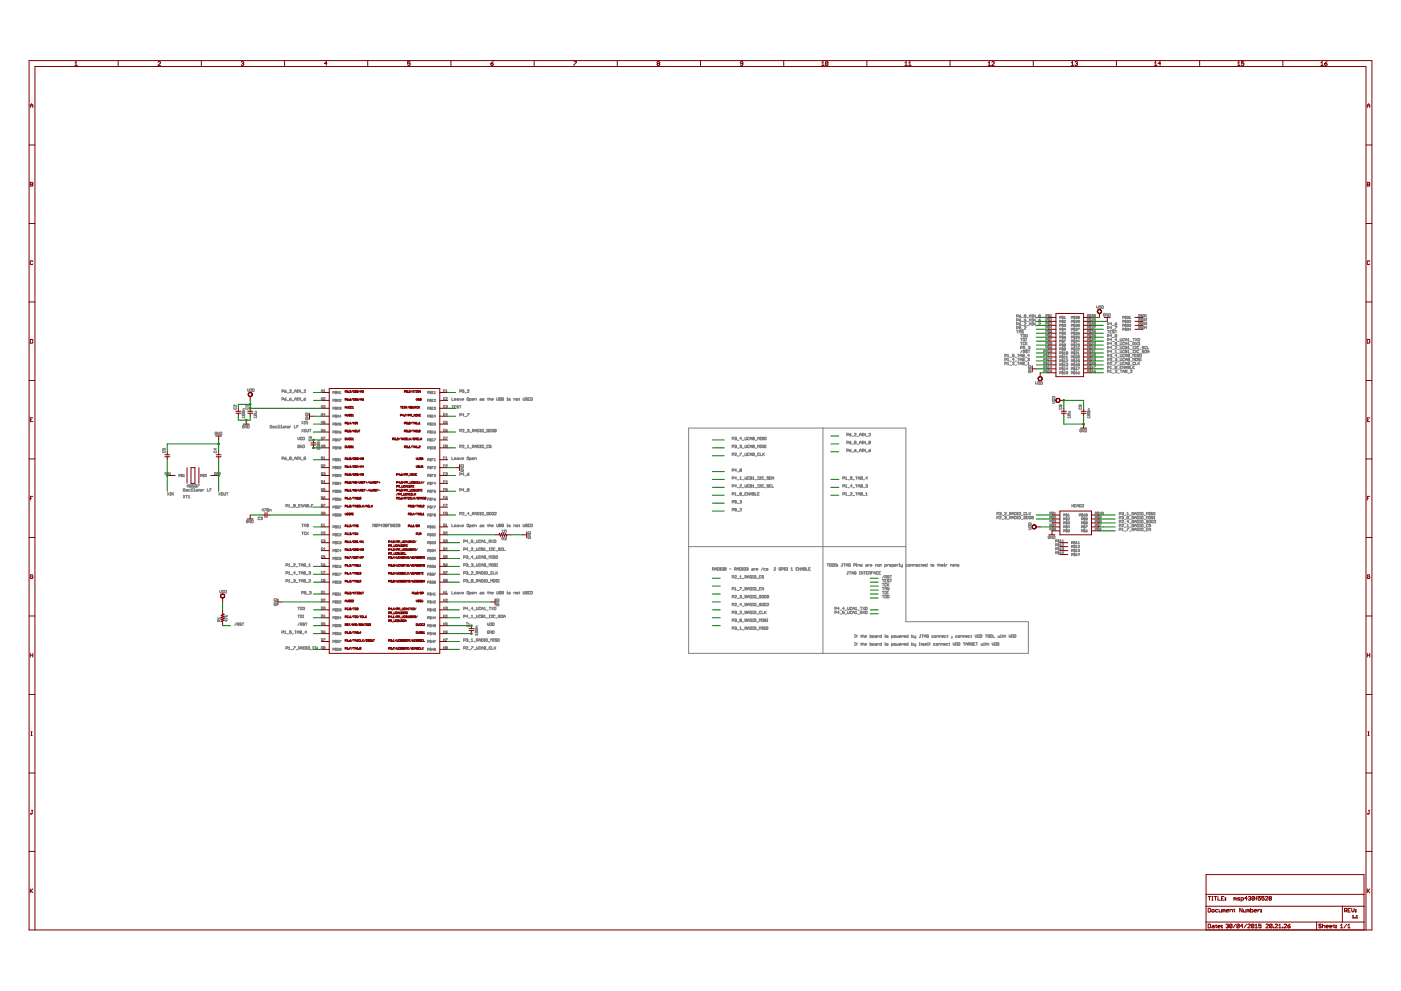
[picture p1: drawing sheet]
<svg xmlns="http://www.w3.org/2000/svg" width="420mm" height="297mm" viewBox="0 0 420 297" stroke-linecap="round" stroke-linejoin="round" font-family="sans-serif">
<g fill="none" stroke="#808080" stroke-width=".3">
<path d="M304.9 94.8h.3l.2-.3-.5-.1v.7M304.9 96h.3l.2-.3-.5-.2v.8M304.9 98.4h.3l.2-.4-.5-.1v.8M304.9 97.2h.3l.2-.4-.5-.1v.8M304.9 99.1h.5M305.1 99.1v.7M305.6 95.9h.4l.1 .3-.3 .1zM305.6 97.1h.4l.1 .2-.3 .2zM305.6 94.7h.4l.1 .3-.3 .1zM305.6 99.8v-.7l.3 .2 .2-.2v.7M306.1 97.9h-.5v.4h.5l-.1 .4-.4-.2M306.1 96.7l-.5 .4"/>
<path d="M306.1 94.4l-.5 .3M306.1 95.5l-.5 .4M306.4 95.2h.5M306.4 96.4h.5M306.4 97.6h.5M306.4 98.8h.5M306.9 99.2l-.4-.1-.1 .2 .5 .4h-.5M307.2 95.9h.4l.1 .3-.4 .1zM307.2 98h.5l-.5 .7h.5M307.2 96.8h.5l-.5 .7h.5M307.7 94.5l-.4-.1-.1 .6M307.7 94.5l-.1 .6-.4-.1"/>
<path d="M307.7 94.5l-.5 .5M307.7 95.5l-.5 .4M307.9 95.2h.5M307.9 96.4h.5M307.9 97.6h.5M308.7 95.1v-.5l.2-.2 .3 .2v.5M308.7 96.3v-.5l.2-.3 .3 .3v.5M308.7 97.5v-.5l.2-.3 .3 .3v.5M308.7 95.9h.5M308.7 97.1h.5M308.7 94.7h.5M309.5 94.4h.2"/>
<path d="M309.5 95.5h.2M309.5 96.7h.2M309.5 97.5h.2M309.5 95.1h.2M309.5 96.3h.2M309.6 94.4v.7M309.6 95.5v.8M309.6 96.7v.8M310.5 94.4v.7l-.5-.7v.7M310.5 95.5v.8l-.5-.8v.8M310.5 96.7v.8l-.5-.8v.8M310.7 95.2h.5"/>
<path d="M310.7 96.4h.5M310.7 97.6h.5M311.5 95.9h.4l.1 .3-.4 .1zM311.5 96.8h.5l-.5 .7h.5M312 94.5l-.4-.1-.1 .6M312 94.5l-.1 .6-.4-.1M312 94.5l-.5 .5M312 95.5l-.5 .4M313.7 94.7l.4-.1-.1-.3h-.3v.7M313.7 95.9l.4-.1-.1-.3h-.3v.6M313.7 97.1l.4-.1-.1-.3h-.3v.6M313.7 98.3l.4-.1-.1-.3h-.3v.6"/>
<path d="M313.7 99.5l.4-.1-.1-.4h-.3v.7M314.5 94.2v.9M314.5 95.4v.8M314.5 96.6v.8M314.5 97.7v.9M314.5 98.9v.9M314.7 94.4h-.4l.4 .3-.1 .3-.3-.2M314.7 95.6h-.4l.4 .3-.1 .2-.3-.1M314.7 96.8h-.4l.4 .3-.1 .2-.3-.1M314.7 98h-.4l.4 .3-.1 .2-.3-.1M314.7 99.1h-.4l.4 .4-.1 .2-.3-.1M315 95h.4"/>
<path d="M315 95.6h.4l-.4 .5h.4M315 94.5l.2-.2v.7M315 96.8l.3-.1v.3M315.2 97h.1M315.3 97v.3l-.3-.1M315.4 98.2h-.4l.3-.3v.6M315.4 99h-.4v.4l.3-.1 .1 .3h-.4M317.8 95.2h.3l.1-.3-.4-.1v.7M317.8 96.4h.3l.1-.3-.4-.1v.6M317.8 97.6h.3l.1-.3-.4-.1v.6M317.8 98.8h.3l.1-.3-.4-.1v.6M317.8 100h.3l.1-.3-.4-.1v.6"/>
<path d="M318.7 94.7v.9M318.7 95.9v.9M318.7 97.1v.9M318.7 98.3v.8M318.7 99.4v.9M318.9 98.5l-.3-.1-.1 .2 .4 .3h-.4M318.9 94.9l-.3-.1-.1 .2 .4 .4h-.4M318.9 96.1l-.3-.1-.1 .2 .4 .3h-.4M318.9 97.3l-.3-.1-.1 .2 .4 .3h-.4M318.9 99.7l-.3-.1-.1 .2 .4 .3h-.4M319.1 95.5h.5M319.1 96.1h.5l-.5 .5h.5"/>
<path d="M319.1 95l.2-.2v.7M319.1 97.3l.3-.1v.3M319.3 97.5h.1M319.4 97.5v.3l-.3-.1M319.6 99.6h-.5v.3h.5l-.2 .3-.3-.1M319.6 98.7h-.5l.3-.3v.6M321.3 95.2h.3l.1-.3-.4-.1v.7M321.3 96.4h.3l.1-.3-.4-.1v.6M321.3 100h.3l.1-.3-.4-.1v.6M321.3 97.6h.3l.1-.3-.4-.1v.6M321.3 98.8h.3l.1-.3-.4-.1v.6M322.2 94.7v.9"/>
<path d="M322.2 95.9v.9M322.2 97.1v.9M322.2 98.3v.8M322.2 99.4v.9M322.4 96.1l-.3-.1-.2 .2 .5 .3h-.5M322.4 94.9l-.3-.1-.2 .2 .5 .4h-.5M322.4 97.3l-.3-.1-.2 .2 .5 .3h-.5M322.4 98.5l-.3-.1-.2 .2 .5 .3h-.5M322.4 99.7l-.3-.1-.2 .2 .5 .3h-.5M322.6 94.9l.3-.1v.3M322.6 99.7h.4l-.4 .5h.4M322.6 96.1h.4l-.4 .5h.4"/>
<path d="M322.6 97.3h.4l-.4 .5h.4M322.6 98.5h.4l-.4 .5h.4M322.8 95.1h.1M322.9 95.1v.4l-.3-.1M323.3 98.4h.4l-.4 .6M323.3 99.9l.4 .2-.3 .1zM323.4 97.5v-.3l.3 .1-.1 .2M323.4 97.5v.3l.3-.1-.1-.2M323.4 97.5h.2M323.7 96.3h-.3v-.3l.3 .1v.4h-.4M323.7 94.9l-.1 .6-.3-.1M323.7 94.9l-.3-.1-.1 .6"/>
<path d="M323.7 99.6l-.4 .3M323.7 94.9l-.4 .5M326.1 94.7h.3l.1-.3-.4-.1v.7M326.1 95.9h.3l.1-.3-.4-.1v.6M326.1 97.1h.3l.1-.3-.4-.1v.6M326.1 98.3h.3l.1-.3-.4-.1v.6M326.1 99.5h.3l.1-.4-.4-.1v.7M327 94.2v.9M327 95.4v.8M327 96.6v.8M327 97.7v.9M327 98.9v.9"/>
<path d="M327.2 96.8h-.5l.5 .3-.1 .2-.4-.1M327.2 99.1h-.5l.5 .4-.1 .2-.4-.1M327.2 94.4h-.5l.5 .3-.1 .3-.4-.2M327.2 95.6h-.5l.5 .3-.1 .2-.4-.1M327.2 98h-.5l.5 .3-.1 .2-.4-.1M327.4 94.4l.3-.1v.3M327.4 96.8h.4l-.4 .5h.4M327.4 95.6h.4l-.4 .5h.4M327.4 98h.4l-.4 .5h.4M327.4 99.1h.4l-.4 .6h.4M327.6 94.6h.1M327.7 94.6v.4l-.3-.2"/>
<path d="M328.1 99.4h.3l.1 .2-.3 .1zM328.1 97.9h.4l-.4 .6M328.2 97v-.3l.3 .1-.1 .2M328.2 97v.3l.3-.1-.1-.2M328.2 97h.2M328.5 94.4v.4h-.4M328.5 95.8h-.3v-.3l.3 .1v.4h-.4M328.5 94.4h-.4v.4M328.5 99l-.4 .4M328.5 94.4l-.4 .4M328.9 91.7v.5l.2 .2 .3-.2v-.5M329.6 91.7l.5 .1-.1 .6h-.4z"/>
<path d="M330.4 91.7l.5 .1-.1 .6h-.4zM331.4 94.1h-.5l.2 .7 .3-.2v-.2h-.2M332.1 98.4l.5-.1-.1-.4h-.4v.8M332.1 97.2l.5-.1-.1-.4h-.4v.8M332.1 99.1h.5M332.2 94v.8l-.5-.8v.8M332.4 99.1v.7M332.5 94l.5 .1-.2 .7h-.3zM332.9 99.5h.2M333.4 97.1h-.5l.4-.4v.8M333.4 98.3h-.5l.4-.4v.8M333.4 99.1h-.5v.7h.5"/>
<path d="M333.7 97.6h.5M333.7 98.8h.5M334.2 99.2l-.4-.1-.1 .2 .5 .4h-.5M334.4 97.1h.4l.1 .2-.4 .2zM334.4 97.9h.5l-.5 .8M334.4 99.1h.5M334.7 99.1v.7M334.9 96.7l-.5 .4M336.7 96.4h.3l.1-.3-.4-.1v.6M336.7 95.2h.3l.1-.3-.4-.1v.7M336.7 97.6h.3l.1-.3-.4-.1v.6M336.7 98.8h.3l.1-.3-.4-.1v.6"/>
<path d="M337.6 94.7v.9M337.6 95.9v.9M337.6 97.1v.9M337.6 98.3v.8M337.8 97.3h-.4l.4 .3-.1 .2-.3-.1M337.8 94.9h-.4l.4 .3-.1 .3-.3-.1M337.8 96.1h-.4l.4 .3-.1 .2-.3-.1M337.8 98.5h-.4l.4 .4h-.4M338 97.3l.3-.1v.3M338 98.5l.3-.1v.3M338 94.9l.3-.1v.3M338 96.1l.3-.1v.3"/>
<path d="M338.2 95.1h.1M338.2 96.3h.1M338.2 97.5h.1M338.2 98.7h.1M338.3 98.7v.3l-.3-.1M338.3 95.1v.4l-.3-.1M338.3 96.3v.3l-.3-.1M338.3 97.5v.3l-.3-.1M338.7 96.1h.4l-.4 .5h.4M338.7 95.5h.4M338.7 97.3l.3-.1v.3M338.7 95l.2-.2v.7"/>
<path d="M338.9 97.5h.1M339 97.5v.3l-.3-.1M339.1 98.7h-.4l.3-.3v.6M341.5 94.7l.4-.1-.1-.3h-.3v.7M341.5 97.1h.3l.1-.3-.4-.1v.6M341.5 95.9l.4-.1-.1-.3h-.3v.6M341.5 98.3h.3l.1-.3-.4-.1v.6M342.4 94.2v.9M342.4 95.4v.8M342.4 96.6v.8M342.4 97.7v.9M342.6 96.8h-.5l.5 .3-.1 .2-.4-.1"/>
<path d="M342.6 94.4h-.5l.5 .3-.1 .3-.4-.2M342.6 95.6h-.5l.5 .3-.1 .2-.4-.1M342.6 98h-.5l.5 .3-.1 .2-.4-.1M342.8 94.4l.3-.1v.3M342.8 96.8l.3-.1v.3M342.8 95.6l.3-.1v.3M342.8 98l.3-.1v.3M343 94.6h.1M343 95.8h.1M343 97h.1M343 98.2h.1M343.1 97v.3l-.3-.1"/>
<path d="M343.1 94.6v.4l-.3-.2M343.1 95.8v.3l-.3-.1M343.1 98.2v.3l-.3-.1M343.5 96.8l.3-.1v.3M343.5 95h.4M343.5 95.6h.4l-.4 .5h.4M343.5 94.5l.2-.2v.7M343.7 97h.1M343.8 97v.3l-.3-.1M343.9 98.2h-.4l.3-.3v.6M74.2 116.6v.5l.2 .2 .3-.2v-.5M75 116.6l.5 .1-.2 .6h-.3z"/>
<path d="M75.7 116.6l.5 .1-.1 .6h-.4zM84.6 119.7h.3l.2-.3-.5-.2v.8M84.6 117.4l.5-.2-.2-.3h-.3v.7M85.3 117.2h.4l.1 .3-.4 .1zM85.3 119.6h.4l.1 .3-.4 .1zM85.8 116.9l-.5 .3M85.8 119.2l-.5 .4M86.1 117.8h.5M86.8 119.6h.4l.2 .3-.4 .1zM86.8 117h.6l-.6 .6h.6M87.4 119.2l-.6 .4M87.6 117.8h.5"/>
<path d="M88.4 119.6h.5M88.4 117.6v-.5l.2-.2 .3 .2v.5M88.4 117.2h.5M88.4 120v-.5l.2-.3 .3 .3v.5M89.1 120h.3M89.1 119.2h.3M89.1 117.6h.3M89.1 116.9h.3M89.3 116.9v.7M89.3 119.2v.8M90.1 116.9v.7l-.5-.7v.7M90.1 119.2v.8l-.5-.8v.8"/>
<path d="M90.4 117.8h.5M91.2 119.6h.3l.2 .3-.4 .1zM91.2 117h.5l-.5 .6h.5M91.7 119.2l-.5 .4M96.4 119.5h.4M96.4 117.5l.2-.7 .2 .7M96.4 119.8l.2-.6 .2 .6M96.4 117.1h.4M97 117l.2-.2v.7M97 117.5h.5M97 119.3h.5l-.5 .5h.5M99.8 117.8h.4l.1-.4-.5-.1v.7"/>
<path d="M100.7 117.2v.9M100.7 119.6v.9M100.9 119.8h-.4l.4 .3-.1 .3-.3-.2M100.9 117.4h-.4l.4 .5h-.4M101.2 117.6h.4M101.2 118l.2-.7 .2 .7M101.8 119.8h.5l-.5 .6h.5M101.8 118h.5M101.8 117.5l.2-.2v.7M128.2 117.8l.5-.2-.2-.3h-.3v.7M129.1 117.2v.9M129.1 119.6v.9"/>
<path d="M129.3 119.8h-.4l.4 .3-.1 .3-.3-.2M129.3 117.4h-.4l.4 .4-.1 .2-.3-.1M129.5 117.6h.3M130 119.7h-.5v.7h.5M130 117.3h-.5v.7h.5M130.2 119.8h.4l-.4 .6h.4M130.2 118h.4M130.2 117.5l.2-.2v.7M133 119.5h.2M133 117.1h.2M133.5 116.8h-.5v.7h.5M133.5 119.2h-.5v.6h.5"/>
<path d="M133.7 117.5h.4M133.7 119.3h.4l-.4 .5h.4M133.7 117l.2-.2v.7M135.5 119.2v.8h.5M136.2 119.7h.6l-.2-.2-.4 .1v.3l.4 .1M137.1 119.5l.4 .1v.4h-.4v-.3h.4M137.8 119.5l.2 .5 .3-.5M137.9 117.4l.5-.2-.2-.3h-.3v.7M138.5 119.7h.5l-.1-.2-.4 .1v.3l.4 .1M139.1 116.9h-.5v.3h.5l-.1 .4-.4-.1M139.4 117.8h.5M140.1 119.4h.5l-.2 .6-.3-.1z"/>
<path d="M140.1 117h.6l-.6 .6h.6M140.8 120l.5-.1-.1-.4h-.4v.7M141.6 119.7h.5l-.1-.2-.4 .1v.3l.4 .1M142.4 120v-.5h.3l.2 .5M144 119.5l.4 .1v.4h-.4v-.3h.4M145.2 119.5l-.5 .1 .5 .3-.5 .1M146.2 119.5h.2M146.3 119.4l.1 .6M146.7 119.6l.4-.1 .1 .5M146.7 119.2v.8M147.4 119.7h.6l-.2-.2-.4 .1 .2 .4h.2M149 119.2l.1 .8 .4-.1v-.7"/>
<path d="M150.2 119.4h-.5l.5 .3-.1 .3-.4-.1M150.5 119.2l.5 .2-.1 .6h-.4zM150.5 119.6h.4M152 120h.3M152 119.5l.2 .5M152.2 119.1v.1M153.1 119.5h-.4v.2l.4 .2-.6 .1M154.1 120v-.5h.4l.1 .5M154.8 119.6l.4-.1 .1 .4-.3 .1zM155.6 119.5h.3M155.7 119.4l.2 .6M156.9 119.2l.1 .8 .4-.1v-.7"/>
<path d="M158.1 119.4l-.3-.2-.2 .3 .5 .4h-.5M158.4 119.6h.2M158.9 119.2h-.5v.8h.5M159.2 119.2l.5 .2-.2 .6h-.3zM301.3 107.9l.5-.1-.1-.4h-.4v.7M301.3 109.1l.5-.2-.1-.3h-.4v.7M301.3 106.7l.5-.1-.1-.4h-.4v.8M302.1 107h.5M302.1 108.8l.2-.2v.7M302.1 106.4l.2-.2v.8M302.1 107.6l.2-.2v.7M302.1 109.3h.5"/>
<path d="M302.1 108.1h.5M302.9 108.3h.5M302.9 109.5h.5M302.9 107.1h.5M303.6 108.7h.5l-.5 .6h.5M304.1 106.2h-.5v.4h.5l-.1 .4-.4-.2M304.1 107.8h-.5l.4-.4v.7M304.4 108.3h.5M304.4 109.5h.5M304.4 107.1h.5M305.1 106.2h.5M305.1 107.4h.5"/>
<path d="M305.1 108.6h.5M305.4 106.2v.8M305.4 107.4v.7M305.4 108.6v.7M305.9 107v-.6l.3-.2 .2 .2v.6M305.9 106.6h.5M305.9 107.8h.5M305.9 108.9h.5M305.9 108.1v-.5l.3-.2 .2 .2v.5M305.9 109.3v-.5l.3-.2 .2 .2v.5M306 100.3h.6M306 101.5h.6"/>
<path d="M306 104.3l.6-.1-.2-.4h-.4v.8M306 102.6h.6M306.3 100.3v.7M306.3 101.5v.7M306.3 102.6v.8M306.6 105l-.6 .8M306.8 100.3l.5 .1-.1 .6h-.4zM306.8 101.5l.5 .1-.1 .6h-.4zM306.8 105.5l.5-.1-.1-.4h-.4v.8M307.1 105.5l.2 .3M307.2 107.5l-.4-.1-.1 .6M307.2 108.7l-.5 .5"/>
<path d="M307.2 106.3l-.5 .5M307.2 107.5l-.5 .5M307.2 106.3l-.4-.1-.1 .6M307.2 106.3l-.2 .7-.3-.2M307.2 107.5l-.2 .6-.3-.1M307.2 108.7l-.2 .6-.3-.1M307.2 108.7l-.4-.1-.1 .6M307.3 102.8h-.5v.5h.5M307.3 103.8h-.5v.4h.5l-.1 .4-.4-.1M307.4 108.3h.5M307.4 109.5h.5M307.4 107.1h.5"/>
<path d="M307.6 100.4h.5l-.1 .6-.4-.1zM307.6 101.5h.2M307.6 104.7h.5M307.6 102.2h.2M307.6 102.6v.8M307.7 101.5v.7M307.7 103l.4 .4M308.1 105.1h-.5l.5 .4-.1 .3-.4-.2M308.1 102.6l-.5 .5M308.2 108.8l.2-.2v.7M308.2 107.5l.4-.1v.4M308.2 109.3h.5"/>
<path d="M308.4 103.9l.3-.1v.4M308.4 105h.5M308.4 110.4h.8l-.8 .5h.8M308.4 107.8h.2M308.5 109.7h.6l.1 .5h-.8zM308.5 111.2v.5h.6l.1-.4-.4-.1v.2M308.6 107.8v.3l-.4-.1M308.6 104.2h.1M308.6 105v.8M308.7 106.6h-.5l.4-.4v.8M308.7 104.2v.4l-.3-.1M310.6 114.4v.5l.2 .3 .3-.3v-.5"/>
<path d="M311.3 114.4l.5 .2-.1 .6h-.4zM312.1 114.4l.5 .2-.1 .6h-.4zM313 110.1l.4-.1-.1-.3h-.3v.6M313 111.3l.4-.1-.1-.3h-.3v.6M313 105.4l.4-.1-.1-.3h-.3v.6M313 106.6l.4-.1-.1-.3h-.3v.6M313 107.8l.4-.1-.1-.4h-.3v.7M313 108.9l.4-.1-.1-.3h-.3v.7M313.7 100.6l.4-.1-.1-.3h-.3v.7M313.7 101.8l.4-.1-.1-.3h-.3v.7M313.7 103l.4-.1-.1-.3h-.3v.7M313.7 104.2l.4-.1-.1-.3h-.3v.6"/>
<path d="M313.9 104.9v.8M313.9 106v.9M313.9 107.2v.9M313.9 108.4v.9M313.9 109.6v.8M313.9 110.8v.8M314.1 109.8h-.4l.4 .3-.1 .2-.3-.1M314.1 106.3l-.3-.1-.1 .2 .4 .3h-.4M314.1 111l-.3-.1-.1 .2 .4 .3h-.4M314.1 105.1l-.3-.1-.1 .2 .4 .3h-.4M314.1 107.4l-.3-.1-.1 .2 .4 .4h-.4M314.1 108.6l-.3-.1-.1 .2 .4 .4h-.4"/>
<path d="M314.3 105.2l.2-.2v.6M314.3 106.4l.2-.2v.6M314.3 107.5l.2-.2v.7M314.3 108.7l.2-.2v.7M314.3 109.9l.2-.2v.6M314.3 111.1l.2-.2v.6M314.3 105.6h.4M314.3 106.8h.4M314.3 108h.4M314.3 109.2h.4M314.3 110.3h.4M314.3 111.5h.4"/>
<path d="M314.5 100.1v.9M314.5 101.3v.9M314.5 102.5v.9M314.5 103.7v.8M314.7 103.9h-.4l.4 .3-.1 .2-.3-.1M314.7 100.3h-.4l.4 .3-.1 .3-.3-.1M314.7 101.5h-.4l.4 .3-.1 .3-.3-.2M314.7 102.7h-.4l.4 .3-.1 .3-.3-.2M315 106.4l.2-.2v.6M315 100.5h.3l.1 .3-.3 .1zM315 101.4h.4l-.4 .7M315 107.4h.4l-.4 .6h.4"/>
<path d="M315 108.6l.3-.1v.3M315 106.8h.4M315.1 102.9v-.3l.3 .1-.1 .2M315.1 102.9v.4l.3-.2-.1-.2M315.1 102.9h.2M315.2 108.8h.1M315.3 108.8v.4l-.3-.1M315.4 110h-.4l.3-.3v.6M315.4 104.1l-.4-.1 .1-.2 .3 .1v.4h-.4M315.4 105.1l-.1 .5-.3-.1M315.4 110.9h-.4v.3l.3-.1 .1 .3h-.4M315.4 105.1h-.4v.4"/>
<path d="M315.4 100.2l-.4 .3M315.4 105.1l-.4 .4M315.6 119l.6-.2 .2 .5h-.8zM315.7 119.6h.5l.2 .5h-.8zM317.8 109.5l.4-.1-.1-.4h-.3v.7M317.8 104.7l.4-.1-.1-.3h-.3v.6M317.8 101.2l.4-.1-.1-.4h-.3v.7M317.8 102.4l.4-.1-.1-.4h-.3v.7M317.8 103.5l.4-.1-.1-.3h-.3v.7M317.8 105.9l.4-.1-.1-.3h-.3v.6M317.8 107.1l.4-.1-.1-.3h-.3v.6M317.8 108.3l.4-.1-.1-.4h-.3v.7"/>
<path d="M317.8 110.7l.4-.1-.1-.4h-.3v.7M317.8 111.8l.4-.1-.1-.3h-.3v.7M318.7 100.6v.9M318.7 101.8v.9M318.7 103v.9M318.7 104.2v.9M318.7 105.4v.8M318.7 106.6v.8M318.7 107.7v.9M318.7 108.9v.9M318.7 110.1v.9M318.7 111.3v.9"/>
<path d="M318.9 106.8l-.3-.1-.1 .2 .4 .3h-.4M318.9 109.1l-.3-.1-.1 .2 .4 .4h-.4M318.9 111.5l-.3-.1-.1 .2 .4 .4h-.4M318.9 100.9l-.3-.2-.1 .3 .4 .3h-.4M318.9 102l-.3-.1-.1 .3 .4 .3h-.4M318.9 103.2l-.3-.1-.1 .2 .4 .4h-.4M318.9 104.4h-.4l.4 .3-.1 .2-.3-.1M318.9 105.6l-.3-.1-.1 .2 .4 .3h-.4M318.9 107.9l-.3-.1-.1 .3 .4 .3h-.4M318.9 110.3l-.3-.1-.1 .2 .4 .4h-.4M319.1 101.1l.5 .2-.4 .1zM319.1 109.7h.5"/>
<path d="M319.1 105.7l.2-.2v.6M319.1 106.9l.2-.2v.6M319.1 108.1l.2-.3v.7M319.1 109.2l.2-.2v.7M319.1 110.4l.2-.2v.7M319.1 111.6l.2-.2v.7M319.1 101.9h.5l-.5 .7M319.1 106.1h.5M319.1 107.3h.5M319.1 108.5h.5M319.1 110.9h.5M319.1 112.1h.5"/>
<path d="M319.2 103.4v-.3l.4 .1-.2 .2M319.2 103.4v.4l.4-.1-.2-.3M319.2 103.4h.2M319.6 104.6h-.4v-.3l.4 .1v.4h-.5M319.6 100.7l-.5 .4M319.8 107.9h.4l-.4 .6h.4M319.8 109.1l.3-.1v.4M319.8 107.3h.4M319.8 106.9l.2-.2v.6M320 109.4h.1M320.1 109.4v.3l-.3-.1M320.2 105.6v.4h-.4"/>
<path d="M320.2 111.4h-.4v.3l.3-.1 .1 .4h-.4M320.2 110.6h-.4l.3-.4v.7M320.2 105.6l-.3-.1-.1 .5M320.2 105.6l-.4 .4M321.3 105.9l.4-.1-.1-.3h-.3v.6M321.3 104.7l.4-.1-.1-.3h-.3v.6M321.3 107.1l.4-.1-.1-.3h-.3v.6M321.3 101.2l.4-.1-.1-.4h-.3v.7M321.3 108.3l.4-.1-.1-.4h-.3v.7M321.3 102.4l.4-.1-.1-.4h-.3v.7M321.3 109.5l.4-.1-.1-.4h-.3v.7M321.3 103.5l.4-.1-.1-.3h-.3v.7"/>
<path d="M321.3 110.7l.4-.1-.1-.4h-.3v.7M321.3 111.8l.4-.1-.1-.3h-.3v.7M322.2 100.6v.9M322.2 101.8v.9M322.2 103v.9M322.2 104.2v.9M322.2 105.4v.8M322.2 106.6v.8M322.2 107.7v.9M322.2 108.9v.9M322.2 110.1v.9M322.2 111.3v.9"/>
<path d="M322.4 104.4h-.5l.5 .3-.1 .2-.4-.1M322.4 103.2l-.3-.1-.2 .2 .5 .4h-.5M322.4 111.5l-.3-.1-.2 .2 .5 .4h-.5M322.4 109.1l-.3-.1-.2 .2 .5 .4h-.5M322.4 100.9l-.3-.2-.2 .3 .5 .3h-.5M322.4 102l-.3-.1-.2 .3 .5 .3h-.5M322.4 105.6l-.3-.1-.2 .2 .5 .3h-.5M322.4 106.8l-.3-.1-.2 .2 .5 .3h-.5M322.4 107.9l-.3-.1-.2 .3 .5 .3h-.5M322.4 110.3l-.3-.1-.2 .2 .5 .4h-.5M322.6 104.4h.4l-.4 .5h.4M322.6 109.7h.4"/>
<path d="M322.6 108.1l.2-.3v.7M322.6 109.2l.2-.2v.7M322.6 110.4l.2-.2v.7M322.6 111.6l.2-.2v.7M322.6 105.6h.4l-.4 .5h.4M322.6 106.8h.4l-.4 .5h.4M322.6 100.9l.3-.2 .1 .3-.4 .4h.4M322.6 102l.3-.1 .1 .3-.4 .4h.4M322.6 103.2l.3-.1 .1 .2-.4 .5h.4M322.6 108.5h.4M322.6 110.9h.4M322.6 112.1h.4"/>
<path d="M323.3 103.2l.3-.1v.3M323.3 104.4h.4l-.4 .5h.4M323.3 111.7l.4 .3-.3 .1zM323.3 110.2h.4l-.4 .7M323.3 106.1h.4M323.3 105.7l.2-.2v.6M323.4 109.4v.3l.3-.1-.1-.2M323.4 109.4v-.4l.3 .1-.1 .3M323.4 109.4h.2M323.5 103.4h.1M323.6 103.4v.4l-.3-.1M323.7 100.7h-.4v.4l.3-.1 .1 .3h-.4"/>
<path d="M323.7 106.8l-.1 .5-.3-.1M323.7 108.2h-.3v-.4l.3 .1v.5h-.4M323.7 102.3h-.4l.3-.4v.7M323.7 106.8l-.3-.1-.1 .5M323.7 111.4l-.4 .3M323.7 106.8l-.4 .4M326.1 110.1h.3l.1-.3-.4-.1v.6M326.1 100.6h.3l.1-.3-.4-.1v.7M326.1 101.8h.3l.1-.3-.4-.1v.7M326.1 103h.3l.1-.3-.4-.1v.7M326.1 104.2h.3l.1-.3-.4-.1v.6M326.1 105.4h.3l.1-.3-.4-.1v.6"/>
<path d="M326.1 106.6h.3l.1-.3-.4-.1v.6M326.1 107.8h.3l.1-.4-.4-.1v.7M326.1 108.9h.3l.1-.3-.4-.1v.7M326.1 111.3l.4-.1-.1-.3h-.3v.6M327 100.1v.9M327 101.3v.9M327 102.5v.9M327 103.7v.8M327 104.9v.8M327 106v.9M327 107.2v.9M327 108.4v.9"/>
<path d="M327 109.6v.8M327 110.8v.8M327.2 100.3h-.5l.5 .3-.1 .3-.4-.1M327.2 111l-.3-.1-.2 .2 .5 .3h-.5M327.2 109.8h-.5l.5 .3-.1 .2-.4-.1M327.2 105.1l-.3-.1-.2 .2 .5 .3h-.5M327.2 108.6l-.3-.1-.2 .2 .5 .4h-.5M327.2 103.9h-.5l.5 .3-.1 .2-.4-.1M327.2 107.4l-.3-.1-.2 .2 .5 .4h-.5M327.2 106.3l-.3-.1-.2 .2 .5 .3h-.5M327.2 102.7h-.5l.5 .3-.1 .3-.4-.2M327.2 101.5h-.5l.5 .3-.1 .3-.4-.2"/>
<path d="M327.4 106.3h.4l-.4 .5h.4M327.4 100.3h.4l-.4 .6h.4M327.4 102.7h.4l-.4 .6h.4M327.4 101.5h.4l-.4 .6h.4M327.4 103.9h.4l-.4 .5h.4M327.4 105.1h.4l-.4 .5h.4M327.4 108h.4M327.4 109.2h.4M327.4 110.3h.4M327.4 111.5h.4M327.4 111.1l.2-.2v.6M327.4 107.5l.2-.2v.7"/>
<path d="M327.4 108.7l.2-.2v.7M327.4 109.9l.2-.2v.6M328.1 111.2l.4 .2-.3 .1zM328.1 109.7h.4l-.4 .6M328.1 102.7l.3-.1v.3M328.1 103.9h.4l-.4 .5h.4M328.1 105.6h.4M328.1 105.2l.2-.2v.6M328.2 108.8v.4l.3-.1-.1-.3M328.2 108.8v-.3l.3 .1-.1 .2M328.2 108.8h.2M328.3 102.9h.1"/>
<path d="M328.4 102.9v.4l-.3-.2M328.5 101.7h-.4l.3-.3v.7M328.5 107.7h-.3v-.4l.3 .1v.5h-.4M328.5 100.2h-.4v.3h.4l-.1 .4-.3-.1M328.5 106.3l-.1 .5-.3-.1M328.5 106.3l-.3-.1-.1 .5M328.5 110.9l-.4 .3M328.5 106.3l-.4 .4M332.1 111.4l.5-.1-.1-.4h-.4v.8M332.1 109.1l.5-.2-.1-.3h-.4v.7M332.1 100.8l.5-.2-.1-.3h-.4v.7M332.1 102l.5-.2-.1-.3h-.4v.7"/>
<path d="M332.1 105.5l.5-.1-.1-.4h-.4v.8M332.1 106.7l.5-.1-.1-.4h-.4v.8M332.1 107.9l.5-.1-.1-.4h-.4v.7M332.1 103.1l.5-.1-.1-.4h-.4v.8M332.1 104.3l.5-.1-.1-.4h-.4v.8M332.1 110.3l.5-.2-.1-.4h-.4v.8M332.9 111.7h.5M332.9 111.2l.2-.3v.8M332.9 106.3l.4-.1v.4M332.9 107.5l.4-.1v.4M332.9 108.7h.5l-.5 .6h.5M332.9 110l.2-.3v.8"/>
<path d="M332.9 110.5h.5M333.1 106.6h.2M333.1 107.8h.2M333.3 106.6v.4l-.4-.2M333.3 107.8v.3l-.4-.1M333.4 100.6h-.5l.4-.3v.7M333.4 101.8h-.5l.4-.3v.7M333.4 103h-.5l.4-.4v.8M333.4 104.2h-.5l.4-.4v.8M333.4 105.4h-.5l.4-.4v.8M333.7 101.2h.5M333.7 102.3h.5"/>
<path d="M333.7 103.5h.5M333.7 104.7h.5M333.7 108.3h.5M333.7 109.5h.5M333.7 110.6h.5M333.7 111.8h.5M333.7 107.1h.5M333.7 105.9h.5M334.4 111.1l.4-.2v.4M334.4 103.9h.5l-.5 .7h.5M334.4 105.8h.5M334.4 107.5l.4-.1v.4"/>
<path d="M334.4 108.6h.5l-.5 .7M334.4 105.3l.3-.3v.8M334.7 107.8h.1M334.7 111.3h.1M334.8 111.3v.4l-.4-.1M334.8 107.8v.3l-.4-.1M334.9 100.4l-.5 .5M334.9 109.9l-.4-.2-.1 .7M334.9 106.6h-.5l.4-.4v.8M334.9 109.9v.5h-.5M334.9 100.4v.5h-.5M334.9 100.4l-.4-.1-.1 .6"/>
<path d="M334.9 101.8h-.5l.4-.3v.7M334.9 102.6h-.5v.4h.5l-.1 .4-.4-.1M334.9 109.9l-.5 .5M335.2 102.3h.5M335.2 103.5h.5M335.2 104.7h.5M335.2 108.3h.5M335.2 109.5h.5M335.2 110.6h.5M335.2 111.8h.5M335.2 107.1h.5M335.2 105.9h.5"/>
<path d="M335.9 110.9h.5M335.9 110.1h.3M335.9 101.5l.2 .7 .3-.1v-.6M335.9 103.8l.2 .8 .3-.1v-.7M335.9 102.6l.2 .8 .3-.1v-.7M335.9 105l.2 .8 .3-.2v-.6M335.9 106.2l.2 .8 .3-.2v-.6M335.9 107.4l.2 .7 .3-.1v-.6M335.9 108.6l.2 .7 .3-.1v-.6M336.2 110.9v.8M336.4 109.7h-.5v.8h.5M336.7 111.3h.5"/>
<path d="M336.7 111.7v-.5l.3-.3 .2 .3v.5M337.2 108.7h-.5v.5h.5M337.2 102.8h-.5v.5h.5M337.2 105.1h-.5v.5h.5M337.2 101.6h-.5v.5h.5M337.2 103.9h-.5v.6h.5M337.2 106.3h-.5v.5h.5M337.2 107.5h-.5v.5h.5M337.2 109.7v.8l-.5-.8v.8M337.5 110.1h.5M337.5 101.8h.5M337.5 103h.5"/>
<path d="M337.5 103.8l.5 .1-.2 .7h-.3zM337.5 104.2h.3M337.5 105l.5 .1-.2 .7h-.3zM337.5 105.4h.3M337.5 106.6h.5M337.5 107.8h.5M337.5 108.9h.5M337.5 110.5v-.5l.2-.3 .3 .3v.5M337.5 102.2v-.5l.2-.2 .3 .2v.5M337.5 103.4v-.5l.2-.3 .3 .3v.5M337.5 107v-.6l.2-.2 .3 .2v.6M337.5 108.1v-.5l.2-.2 .3 .2v.5"/>
<path d="M337.5 109.3v-.5l.2-.2 .3 .2v.5M338 111.1l-.2 .6-.3-.1M338 111.1l-.4-.2-.1 .7M338 111.1l-.5 .5M338.2 110.1h.4M338.2 101.7l.3-.2v.7M338.2 104.6h.5M338.2 105.8h.5M338.2 109.7l.5 .2-.1 .6h-.4zM338.2 102.9l.3-.3v.8M338.2 102.2h.5M338.2 111.8h.5"/>
<path d="M338.2 104.1l.3-.3v.8M338.2 105.3l.3-.3v.8M338.2 103.4h.5M338.7 108.7l-.4-.1-.1 .6M338.7 107.5l-.4-.1-.1 .6M338.7 106.3l-.4-.1-.1 .6M338.7 106.3v.5h-.5M338.7 108.7v.5h-.5M338.7 107.5v.5h-.5M338.7 106.3l-.5 .5M338.7 107.5l-.5 .5M338.7 108.7l-.5 .5"/>
<path d="M339 111.1h.5l-.5 .6h.5M339 102.3h.5M339 103.5h.5M339 104.7h.5M339 108.3h.5M339 109.5h.5M339 109.7v.8h.5M339 107.1h.5M339 105.9h.5M339.7 110.1h.3M339.7 101.5h.6M339.7 104.6h.3"/>
<path d="M339.7 105.8h.3M339.7 108.1v-.7l.3 .2 .3-.2v.7M339.7 105h.3M339.7 103.1l.6-.1-.2-.4h-.4v.8M339.7 107v-.8l.3 .2 .3-.2v.8M339.7 103.8h.3M339.9 103.8v.8M339.9 105v.8M340 101.5v.7M340 103.1l.3 .3M340.3 105.1h.5l-.5 .7h.5M340.3 103.9h.5l-.5 .7h.5"/>
<path d="M340.3 109.7h-.6v.8h.6M340.3 108.7h-.6l.2 .6 .4-.1M340.5 106.2h.3M340.5 107h.3M340.5 107.5h.5l-.1 .6-.4-.1zM340.5 108.6v.7h.5M340.5 102.6l.5 .8M340.5 101.5l.5 .7M340.6 106.2v.8M341 102.6l-.5 .8M341 101.5l-.5 .7M341.3 101.5l.5 .1-.1 .6h-.4z"/>
<path d="M341.3 102.6l.5 .2-.1 .6h-.4zM341.3 108.6v.7M341.4 108.9l.4 .4M341.5 106.3l-.4-.1-.1 .2 .5 .4h-.5M341.5 105.1h-.5l.1 .7 .4-.2M341.5 103.9h-.5l.1 .7 .4-.1M341.8 104.7h.5M341.8 106.3h.5l-.1 .7-.4-.2zM341.8 107.5l-.4-.1-.1 .2 .5 .4h-.5M341.8 108.6l-.5 .5M341.8 105.9h.5M342.1 107.4h.2"/>
<path d="M342.1 108.1h.2M342.2 107.4v.7M343 103.9h-.4l.4 .4-.1 .3-.3-.1M343 105.1h-.4l.4 .4-.1 .3-.3-.2M343.3 105l.5 .1-.1 .7h-.4zM343.8 103.9h-.5l.2 .7 .3-.1M344.1 103.8v.8h.5M344.1 105.4h.5M344.1 105.8v-.5l.2-.3 .3 .3v.5M48.8 134.4v.5h.4v-.5l.4 .1-.2 .4M48.9 135.2v.5l.7-.1-.2-.4M64.3 135.2v.5l.6-.1-.1-.4"/>
<path d="M64.6 134.4v.5l-.4-.4h.7M65 129.7h-.5l.1 .6 .4-.1v-.3h-.3M65.8 129.5v.8l-.5-.8v.8M66 129.5l.5 .2-.1 .6h-.4zM70.2 122.2v.4h.5v-.4M70.9 121.4v.5l-.5-.5-.3 .1 .1 .4M72.7 124v.5h.6M72.7 124h.6v.5M72.7 123.3v.5h.6M72.7 123.3h.6v.5M72.7 124l.6 .5M72.7 123.3l.6 .5"/>
<path d="M73.2 127.6h-.5l.1 .7 .4-.2v-.2h-.2M73.4 125.1h-.8l.3 .2M73.4 124.8v.5M73.4 122.5l-.5 .1v.4h.5M73.8 122.2v.4h.5v-.4M74 127.5v.8l-.5-.8v.8M74.2 127.5l.5 .1-.1 .7h-.4zM74.4 121.4v.5M74.4 121.6h-.7l.2 .3M76.3 124l.6 .2-.1 .3M76.3 124l-.1 .4 .6 .1M76.3 124l.5 .5"/>
<path d="M76.4 123.3h.5v.4l-.5 .1M76.9 125.1h-.7l.2 .2M76.9 124.8v.5M81.1 127.5l.4 .1-.1 .7-.4-.2zM82.3 127.8h-.4l-.1 .1 .5 .2-.5 .2M83 127.8l-.5 .1 .2 .4h.3M83.3 128.3h.2M83.3 127.8l.1 .5M83.4 127.4v.1M83.8 127.5l.1 .8M83.8 128.3h.3M84.3 127.5l.1 .8"/>
<path d="M84.3 128.3h.3M84.6 137.5l.5-.1-.2-.4h-.3v.8M84.9 127.8l.4 .1v.4h-.4v-.3h.4M85.3 137.4h.4l.1 .2-.4 .2zM85.6 127.8h.2M85.7 127.6l.1 .7M85.8 137l-.5 .4M86.1 127.9l.4-.1 .1 .3-.4 .2zM86.1 120.1h.5M86.1 137.9h.5M86.8 127.8v.5M87.2 127.8l-.4 .2"/>
<path d="M87.4 137.1l-.4-.1-.2 .6M87.4 137.1l-.2 .7-.4-.2M87.4 137.1l-.6 .5M87.6 120.1h.5M87.6 137.9h.5M88.3 127.5v.8h.5M88.4 137.8v-.6l.2-.2 .3 .2v.6M88.4 137.4h.5M89 127.9h.3M89.1 137.8h.3M89.1 137h.3M89.3 137v.8"/>
<path d="M89.3 131.1v.5l.3 .2 .2-.7M89.5 127.5h-.5v.8M89.8 133.6h-.5l.1 .6 .4-.1v-.3h-.2M90.1 131.1l.5 .1-.2 .6h-.3zM90.1 137v.8l-.5-.8v.8M90.4 120.1h.5M90.4 137.9h.5M90.5 126.3l.5 .8M90.5 128.7l.5 .8M90.6 133.4v.8l-.5-.8v.8M90.8 133.4l.5 .2-.1 .6h-.4zM90.8 131.1l.5 .1-.1 .6h-.4z"/>
<path d="M91 126.3l-.5 .8M91 128.7l-.5 .8M91.2 128.8h.6l-.2 .7-.4-.2zM91.2 127.1h.3M91.2 126.3h.3M91.4 126.3v.8M91.7 124.6h.7l-.7 .5h.7M91.7 137.1l-.2 .7-.3-.2M91.7 137.1l-.4-.1-.1 .6M91.7 137.1l-.5 .5M91.8 123.8h.5l.1 .5h-.7zM91.8 125.3v.5h.5l.1-.3-.4-.2v.3"/>
<path d="M92 128.7l.1 .8 .4-.2v-.6M92.3 126.3v.8l-.5-.8v.8M92.6 130.9l.4 .5M92.7 131.6v.5h.5v-.5M92.8 128.7h.5M93 131l.2-.1 .2 .3-.4 .2zM93 128.7v.8M95.2 132.8h.6v.5M95.2 133.5h.6v.5M95.2 133.5l-.1 .4 .7 .1M95.2 132.8l-.1 .3 .7 .2M95.2 133.5l.6 .5"/>
<path d="M95.2 132.8l.6 .5M95.9 134.5h-.8l.3 .3M95.9 134.3v.5M95.9 132l-.5 .1v.4h.5M96.4 137.3h.3M96.4 136.9l.4 .2-.1 .5h-.3zM96.4 134l.2-.6 .2 .6M96.4 139.3l.4 .1-.1 .6h-.3zM96.4 122.2l.2-.7 .2 .7M96.4 124.6l.2-.7 .2 .7M96.4 126.9l.2-.6 .2 .6M96.4 129.3l.2-.6 .2 .6"/>
<path d="M96.4 131.7l.2-.7 .2 .7M96.4 121.9h.4M96.4 124.2h.4M96.4 126.6h.4M96.4 129h.4M96.4 131.3h.4M96.4 133.7h.4M96.4 139.6h.3M97 139.4h.5l-.5 .6h.5M97 137.2l.2-.3v.7M97 121.6l.3-.1v.4M97 129h.3l.2 .2-.4 .1z"/>
<path d="M97 131h.5l-.5 .7M97 137.6h.5M97.1 133.7v.3l.4-.1-.2-.2M97.1 133.7v-.3l.4 .1-.2 .2M97.1 133.7h.2M97.2 121.9h.1M97.3 121.9v.3l-.3-.1M97.5 126.3h-.5v.3h.5l-.2 .3-.3-.1M97.5 128.7l-.5 .3M97.5 124.2h-.5l.3-.3v.7M99.8 120.1h.4l.1-.3-.5-.1v.7M99.8 129.6h.4l.1-.3-.5-.1v.6"/>
<path d="M99.8 122.5h.4l.1-.3-.5-.1v.6M99.8 124.9h.4l.1-.4-.5-.1v.7M99.8 127.2h.4l.1-.3-.5-.1v.6M99.8 132l.5-.1-.1-.4h-.4v.7M99.8 134.3l.5-.1-.1-.3h-.4v.7M99.8 137.9h.4l.1-.3-.5-.1v.6M100.7 122v.8M100.7 124.3v.9M100.7 126.7v.9M100.7 129.1v.8M100.7 131.4v.9M100.7 133.8v.9"/>
<path d="M100.7 137.4v.8M100.7 139.7v.9M100.9 137.6h-.4l.4 .3-.1 .2-.3-.1M100.9 134h-.4l.4 .5h-.4M100.9 129.3h-.4l.4 .3-.1 .2-.3-.1M100.9 122.2h-.4l.4 .3-.1 .2-.3-.1M100.9 124.5h-.4l.4 .4-.1 .2-.3-.1M100.9 126.9h-.4l.4 .3-.1 .2-.3-.1M100.9 131.7l-.3-.2-.1 .3 .4 .3h-.4M100.9 139.9h-.4l.4 .4-.1 .2-.3-.1M101.2 139.8l.4 .1-.1 .6h-.3zM101.2 129.5h.4"/>
<path d="M101.2 120.4l.2-.7 .2 .7M101.2 122.7l.2-.6 .2 .6M101.2 125.1l.2-.7 .2 .7M101.2 127.4l.2-.6 .2 .6M101.2 129.8l.2-.6 .2 .6M101.2 132.2l.2-.7 .2 .7M101.2 134.6l.2-.7 .2 .7M101.2 137.5l.4 .1-.1 .5h-.3zM101.2 120h.4M101.2 122.4h.4M101.2 124.8h.4M101.2 127.1h.4"/>
<path d="M101.2 131.9h.4M101.2 134.2h.4M101.2 137.8h.3M101.8 129.5l.5 .2-.4 .1zM101.8 139.9h.5l-.5 .6h.5M101.8 137.7l.2-.2v.6M101.8 122.2l.4-.1v.3M101.8 131.5h.5l-.5 .7M101.8 138.1h.5M101.9 134.2v-.3l.4 .1-.1 .2M101.9 134.2v.4l.4-.1-.1-.3M101.9 134.2h.3"/>
<path d="M102 122.4h.2M102.2 122.4v.3l-.4-.1M102.3 126.8h-.5v.3h.5l-.1 .3-.4-.1M102.3 124.8h-.5l.4-.4v.7M102.3 129.2l-.5 .3M128.2 120.1l.5-.1-.2-.3h-.3v.7M128.2 129.6h.3l.2-.3-.5-.1v.6M128.2 122.5l.5-.1-.2-.3h-.3v.6M128.2 124.9l.5-.1-.2-.4h-.3v.7M128.2 127.2l.5-.1-.2-.3h-.3v.6M128.2 132l.5-.1-.2-.4h-.3v.7M128.2 134.3l.5-.1-.2-.3h-.3v.7"/>
<path d="M128.2 137.9l.5-.1-.2-.3h-.3v.6M129.1 122v.8M129.1 124.3v.9M129.1 126.7v.9M129.1 129.1v.8M129.1 131.4v.9M129.1 133.8v.9M129.1 137.4v.8M129.1 139.7v.9M129.3 126.9l-.3-.1-.1 .2 .4 .3h-.4M129.3 129.3h-.4l.4 .3-.1 .2-.3-.1M129.3 134h-.4l.4 .3-.1 .3-.3-.1"/>
<path d="M129.3 124.5l-.3-.1-.1 .3 .4 .3h-.4M129.3 139.9h-.4l.4 .4-.1 .2-.3-.1M129.3 122.2h-.4l.4 .3-.1 .2-.3-.1M129.3 131.7l-.3-.2-.1 .3 .4 .3h-.4M129.3 137.6h-.4l.4 .3-.1 .2-.3-.1M129.5 129.5h.3M129.5 120h.3M129.5 122.4h.3M129.5 124.8h.3M129.5 127.1h.3M129.5 131.9h.3M129.5 134.2h.3"/>
<path d="M129.5 137.8h.3M130 124.4h-.5v.7h.5M130 122.1h-.5v.6h.5M130 126.8h-.5v.6h.5M130 129.2h-.5v.6h.5M130 131.5h-.5v.7h.5M130 133.9h-.5v.7h.5M130 137.5h-.5v.6M130 139.8h-.5v.7M130.2 129.5l.4 .2-.3 .1zM130.2 122.2l.3-.1v.3M130.2 131.5h.4l-.4 .7"/>
<path d="M130.2 138.1h.4M130.2 139.9h.4l-.4 .6h.4M130.2 137.7l.2-.2v.6M130.3 134.2v.4l.3-.1-.1-.3M130.3 134.2v-.3l.3 .1-.1 .2M130.3 134.2h.2M130.4 122.4h.1M130.5 122.4v.3l-.3-.1M130.6 124.8h-.4l.3-.4v.7M130.6 126.8h-.4v.3h.4l-.1 .3-.3-.1M130.6 129.2l-.4 .3M133 137.3h.2"/>
<path d="M133 121.9h.2M133 124.2h.2M133 126.6h.2M133 129h.2M133 131.3h.2M133 133.7h.2M133 139.6h.2M133.5 136.9h-.5v.7M133.5 123.9h-.5v.7h.5M133.5 133.4h-.5v.6h.5M133.5 139.3h-.5v.7M133.5 128.7h-.5v.6h.5"/>
<path d="M133.5 121.5h-.5v.7h.5M133.5 126.3h-.5v.6h.5M133.5 131h-.5v.7h.5M133.7 139.4h.4l-.4 .6h.4M133.7 129h.3l.1 .2-.3 .1zM133.7 121.6l.3-.1v.4M133.7 131h.4l-.4 .7M133.7 137.6h.4M133.7 137.2l.2-.3v.7M133.8 133.7v.3l.3-.1-.1-.2M133.8 133.7h.2M133.8 133.7v-.3l.3 .1-.1 .2"/>
<path d="M133.9 121.9h.1M134 121.9v.3l-.3-.1M134.1 124.2h-.4l.3-.3v.7M134.1 126.3h-.4v.3h.4l-.1 .3-.3-.1M134.1 128.7l-.4 .3M135.5 137v.8h.5M135.5 121.6h.5M135.7 121.6v.7M136.2 137.5h.6l-.2-.3-.4 .2v.2l.4 .2M136.2 122h.3M136.8 121.6h-.6v.7h.6M137.1 137.2l.4 .2v.4h-.4v-.3h.4"/>
<path d="M137.5 121.7h-.5l.5 .4-.1 .2-.4-.1M137.8 137.2l.2 .6 .3-.6M137.8 121.6h.5M137.9 133.9l.5-.1-.2-.4h-.3v.8M137.9 124.5h.3l.2-.4-.5-.1v.7M137.9 129.2l.5-.1-.2-.4h-.3v.8M138 121.6v.7M138.3 139.3h.6l.1 .5h-.8zM138.5 137.5h.5l-.1-.3-.4 .2v.2l.4 .2M138.6 133.6h.5l-.5 .6h.5M138.6 128.8h.5l-.5 .7h.5M139.1 124.3h-.5l.4-.3v.7"/>
<path d="M139.4 129.6h.5M139.4 124.8h.5M139.4 134.3h.5M140.1 124h.6l-.6 .7M140.1 128.8l.4-.1v.4M140.1 133.7l.3-.3v.8M140.1 134.2h.6M140.2 137l.4 .1-.2 .7-.3-.2zM140.4 129.1h.1M140.5 129.1v.4l-.4-.2M140.8 137.8l.5-.2-.1-.4h-.4v.8M140.9 129.6h.5"/>
<path d="M140.9 134.3h.5M141.6 137.5h.5l-.1-.3-.4 .2v.2l.4 .2M141.7 129.2l.5-.1-.2-.4h-.3v.8M141.7 133.9l.5-.1-.2-.4h-.3v.8M141.9 129.2l.3 .3M141.9 133.9l.3 .3M142.4 137.8v-.6l.5 .2v.4M142.4 129.5v-.6l.3-.2 .2 .2v.6M142.4 134.2v-.5l.3-.3 .2 .3v.5M142.4 129.1h.5M142.4 133.8h.5M143.2 128.7l.5 .1-.1 .7h-.4z"/>
<path d="M143.2 133.4l.5 .2-.1 .6h-.4zM144 128.7h.2M144 129.5h.2M144 134.2h.2M144 133.4h.2M144.1 128.7v.8M144.1 133.4v.8M144.5 133.6h.5l-.1 .6-.4-.1zM144.6 128.7l.4 .1-.1 .7-.4-.2zM145.2 129.6h.6M145.2 134.3h.6M146.5 128.8h-.5l.1 .7 .4-.2v-.2h-.2"/>
<path d="M146.5 133.6h-.5l.1 .6 .4-.1M146.8 128.7l.5 .1-.1 .7h-.4zM147.3 133.6l-.4-.2-.1 .3 .5 .4h-.5M147.7 128.7l.3 .1-.1 .7-.4-.2zM148.8 128.8l-.4-.1-.1 .6M148.8 128.8l-.5 .5M148.8 128.8v.5h-.5M206.5 128.3h65.2v58.1h36.7v9.4h-101.9zM219.6 133.9l.5-.1-.1-.4h-.4v.8M219.6 136.3h.4l.1-.4-.5-.1v.8M219.6 131.6l.5-.2-.1-.3h-.4v.7M220.3 135.9h.6l-.6 .7h.6"/>
<path d="M220.3 133.6l.4-.2v.4M220.3 131.2l.4-.1v.3M220.6 133.8h.1M220.6 131.4h.1M220.7 131.4v.4l-.4-.1M220.7 133.8v.4l-.4-.1M221.1 132h.5M221.1 134.3h.5M221.1 136.7h.5M221.9 133.6l.3-.2v.4M221.9 135.8h.5l-.5 .8M222.1 133.8h.1"/>
<path d="M222.2 133.8v.4l-.3-.1M222.4 131.4h-.5l.3-.3v.7M222.7 132h.4M222.7 134.3h.4M222.7 136.7h.4M223.4 135.8l.1 .8 .4-.2v-.6M223.4 133.4l.1 .8 .4-.1v-.7M223.4 131.1l.1 .7 .4-.1v-.6M224.7 131.2h-.5v.5h.5M224.7 133.6h-.5v.5h.5M224.7 135.9h-.5v.5h.5M224.9 131.8v-.5l.3-.2 .2 .2v.5"/>
<path d="M224.9 134.2v-.5l.3-.3 .2 .3v.5M224.9 133.8h.5M224.9 136.6v-.5l.3-.3 .2 .3v.5M224.9 131.4h.5M224.9 136.2h.5M226.2 135.9l-.4-.1-.1 .6M226.2 131.2l-.4-.1-.1 .6M226.2 133.6l-.1 .6-.4-.1M226.2 131.2l-.1 .6-.4-.1M226.2 133.6l-.4-.2-.1 .7M226.2 135.9l-.1 .7-.4-.2M226.2 131.2l-.5 .5"/>
<path d="M226.2 133.6l-.5 .5M226.2 135.9l-.5 .5M226.5 132h.5M226.5 134.3h.5M226.5 136.7h.5M227.2 131.8v-.7l.3 .2 .2-.2v.7M227.2 134.2v-.8l.3 .3 .2-.3v.8M227.7 135.9h-.5v.5h.5M228 131.1h.2M228 133.6h.5l-.1 .6-.4-.1zM228 131.8h.2M228 135.8v.8h.5"/>
<path d="M228.1 131.1v.7M228.7 135.8v.8M228.9 136.2l.4 .4M229 131.2l-.4-.1-.1 .2 .5 .4h-.5M229.3 131.2h.5l-.2 .6-.3-.1zM229.3 133.6l-.4-.2-.2 .3 .6 .4h-.6M229.3 135.8l-.6 .5M229.5 134.2h.3M229.5 133.4h.3M229.6 133.4v.8M246.8 128.3v67.5M253.9 132.8l.5-.2-.1-.4h-.4v.8"/>
<path d="M253.9 130.4l.5-.1-.1-.4h-.4v.7M253.9 135.1l.5-.1-.1-.4h-.4v.8M254.7 130.3h.4l.1 .2-.4 .1zM254.7 132.6h.4l.1 .3-.4 .1zM254.7 135h.4l.1 .3-.4 .1zM255.2 129.9l-.5 .4M255.2 132.2l-.5 .4M255.2 134.6l-.5 .4M255.5 130.8h.5M255.5 133.1h.5M255.5 135.5h.5M256.2 135h.4l.1 .3-.4 .1z"/>
<path d="M256.2 130h.5l-.5 .6h.5M256.7 132.4l-.4-.2-.1 .7M256.7 132.4l-.1 .6-.4-.1M256.7 134.6l-.5 .4M256.7 132.4l-.5 .5M257 130.8h.5M257 133.1h.5M257 135.5h.5M257.8 130.6l.2-.7 .3 .2v.5M257.8 133l.2-.8 .3 .3v.5M257.8 135.4l.2-.8 .3 .3v.5M257.8 130.3h.5"/>
<path d="M257.8 132.6h.5M257.8 135h.5M258.5 129.9h.3M258.5 130.6h.3M258.5 132.2h.3M258.5 133h.3M258.5 134.6h.3M258.5 135.4h.3M258.7 129.9v.7M258.7 132.2v.8M258.7 134.6v.8M259.5 129.9v.7l-.5-.7v.7"/>
<path d="M259.5 132.2v.8l-.5-.8v.8M259.5 134.6v.8l-.5-.8v.8M259.8 130.8h.5M259.8 133.1h.5M259.8 135.5h.5M260.6 135h.3l.2 .3-.4 .1zM260.6 130h.5l-.5 .6h.5M261.1 132.4h-.5v.5M261.1 132.4l-.2 .6-.3-.1M261.1 132.4l-.5 .5M261.1 134.6l-.5 .4M315.6 120.4h.5l.3 .2-.3 .3h-.5"/>
<path d="M317.8 122.2v.4h.5v-.4M318.1 121.5h-.4l.1 .4 .3-.1M318.1 121.5h.3l-.1 .4-.2-.1M318.1 121.5v.3M320.3 124l-.1 .4 .6 .1M320.3 124l.7 .2-.2 .3M320.3 124l.5 .5M320.4 123.3h.6v.4l-.6 .1M321 125.1h-.8l.2 .2M321 124.8v.5M323.7 122.2v.4h.5v-.4M324 121.4l-.2 .5-.2-.1 .1-.4h.5v.5"/>
<path d="M324.3 128.8h-.5v.5l.4 .2 .1-.4h-.2M325.1 128.7v.8l-.5-.8v.8M325.4 128.7l.5 .1-.2 .7h-.3zM326.2 124l-.1 .4 .6 .1M326.2 124l.7 .2-.2 .3M326.2 123.3l-.1 .4 .6 .1M326.2 123.3l.7 .1-.2 .4M326.2 124l.5 .5M326.2 123.3l.5 .5M326.9 125.1h-.8l.3 .2M326.9 122.5l-.5 .1v.4h.5M326.9 124.8v.5"/>
<path d="M49.5 142.1l.5-.1-.2-.3h-.3v.6M50.2 147.7l.5 .7M50.4 141.6v.8M50.6 141.8l-.3-.1-.1 .2 .4 .3h-.4M50.7 147.7l-.5 .7M50.8 142.3h.5M50.8 141.9l.2-.2v.6M51 148.4h.2M51 147.7h.2M51.1 147.7v.7M52 147.7v.7l-.5-.7v.7M53.7 142.6h.3l.1-.3-.4-.1v.7"/>
<path d="M54.5 142.1v.9M54.7 142.3h-.4l.4 .4h-.4M54.9 148.5l.6 .7M55 142.9h.4M55 142.4l.2-.2v.7M55.1 146.5l.4 .1-.2 .6-.4-.1zM55.5 148.5l-.6 .7M55.7 148.5h.5M56 148.5v.7M56.1 146v-.5l.3-.2 .2 .2v.5M56.1 145.7h.5M56.2 146.7l-.5 .2 .5 .2-.1 .1h-.4"/>
<path d="M56.5 148.7l.2-.2v.7M56.5 149.2h.5M56.9 145.3l.5 .1-.1 .6h-.4zM56.9 145.7h.4M57 146.7l-.5 .2 .1 .3h.4M57.2 147.2h.3M57.2 146.7l.2 .5M57.4 146.3v.2M57.7 146.5l.2 .7M57.7 147.2h.3M58.2 145.4h-.5l.5 .4-.2 .2-.3-.1M58.3 146.5l.1 .7"/>
<path d="M58.3 147.2h.2M58.9 146.7l.4 .2v.3h-.4v-.2h.4M58.9 145.4l-.4-.1-.1 .6M58.9 145.4l-.1 .6-.4-.1M58.9 145.4l-.5 .5M59.2 145.3h.5l-.5 .7M59.5 146.7h.3M59.6 146.6l.2 .6M60 146.9l.4-.2 .1 .4-.3 .1zM60.2 142.6l.4-.1-.1-.3h-.3v.7M60.8 146.7v.5M61 142.1v.9"/>
<path d="M61.2 146.7l-.4 .3M61.3 142.3h-.5l.5 .4h-.5M61.5 142.3h.4l-.4 .6h.4M62.2 146.5v.7h.5M62.9 146.9h.3M63.5 146.5h-.6v.7M64.3 142.1l.4-.1-.1-.3h-.3v.6M65.2 141.6v.8M65.4 141.8l-.3-.1-.1 .2 .4 .3h-.4M65.6 147.7l.5 .7M65.6 141.8l.4-.1 .1 .2-.5 .4h.5M66.1 147.7l-.5 .7"/>
<path d="M66.5 147.7l.4 .1-.2 .6-.3-.1zM67.1 147.7l.1 .7 .4-.1v-.6M67.9 147.7h.5M68.2 147.7v.7M74.4 156.1h-.5l.1 .6 .4-.1v-.3h-.3M75.2 155.9v.8l-.5-.8v.8M75.4 155.9l.5 .2-.1 .6h-.4zM77.9 155.1h-.5v.5h.5M78.2 155.1l.3-.1v.4M78.4 155.4h.1M78.5 155.4v.4l-.3-.2M79 152.9h-.5l.4-.4v.7"/>
<path d="M79.3 152.5h.5l-.5 .7M80.6 152.6l-.4-.1-.1 .6M80.6 152.6v.5h-.5M80.6 152.6l-.5 .5M80.8 153.2v-.5h.4l.1 .5M85.7 151.7l.6-.1-.2-.4h-.4v.8M86.5 152h.5M86.5 151.5l.3-.3v.8M87.3 152.1h.5M88.5 151.3l-.3-.1-.2 .6M88.5 151.3v.5h-.5M88.5 151.3l-.5 .5"/>
<path d="M88.8 152.1h.5M89.6 151.6h.2M90.1 151.2h-.5v.8h.5M90.5 157.1h.5M90.5 159.5h.5M90.7 157.1v.8M90.7 159.5v.8M90.8 151.2v.8l-.5-.8v.8M91.1 152v-.5l.2-.3 .3 .3v.5M91.1 151.6h.5M91.2 157.9v-.8l.3 .3 .3-.3v.8M91.8 159.6h-.6l.2 .7 .4-.2"/>
<path d="M91.8 151.6h.4M91.8 151.2l.6 .1-.2 .7h-.4zM92 159.5v.8M92.1 159.9l.4 .4M92.5 157.2h-.5l.5 .4-.1 .3-.4-.1M92.5 159.5l-.5 .5M92.6 151.2v.8h.5M93.4 151.6h.2M93.9 151.2h-.5v.8h.5M96.4 146.7h.3M96.4 144l.4 .1-.1 .6h-.3zM96.4 141.7l.4 .1-.1 .5h-.3z"/>
<path d="M96.4 146.4l.4 .1-.1 .6h-.3zM96.4 148.8l.4 .1-.1 .5h-.3zM96.4 151.2l.4 .1-.1 .5h-.3zM96.4 153.5l.4 .1-.1 .6h-.3zM96.4 142h.3M96.4 144.4h.3M96.4 149.1h.3M96.4 151.5h.3M96.4 153.8h.3M96.8 157.2h-.4v.4h.4M96.8 159.6h-.4v.4h.4M97 149.1l.5 .2-.4 .1z"/>
<path d="M97 157.3l.2-.2v.6M97 141.8l.3-.1v.3M97 151.2h.5l-.5 .6M97 159.6h.5l-.5 .5h.5M97 157.7h.5M97.1 153.8v-.3l.4 .1-.2 .2M97.1 153.8v.4l.4-.1-.2-.3M97.1 153.8h.2M97.2 142h.1M97.3 142v.3l-.3-.1M97.5 146.4h-.5v.3h.5l-.2 .4-.3-.1M97.5 144.4h-.5l.3-.4v.7"/>
<path d="M97.5 148.8l-.5 .3M99.8 142.6h.4l.1-.3-.5-.1v.7M99.8 147.4h.4l.1-.4-.5-.1v.7M99.8 158h.4l.1-.3-.5-.1v.6M99.8 149.7h.4l.1-.3-.5-.1v.7M99.8 140.3h.4l.1-.4-.5-.1v.7M99.8 145l.5-.1-.1-.3h-.4v.6M99.8 152.1h.4l.1-.3-.5-.1v.6M99.8 154.5h.4l.1-.3-.5-.1v.6M100.7 142.1v.9M100.7 144.5v.8M100.7 146.8v.9"/>
<path d="M100.7 149.2v.9M100.7 151.6v.8M100.7 153.9v.9M100.7 157.5v.8M100.7 159.9v.8M100.9 147h-.4l.4 .4-.1 .2-.3-.1M100.9 157.7h-.4l.4 .3-.1 .2-.3-.1M100.9 151.8h-.4l.4 .3-.1 .2-.3-.1M100.9 149.4h-.4l.4 .3-.1 .3-.3-.2M100.9 142.3h-.4l.4 .3-.1 .3-.3-.2M100.9 144.7h-.4l.4 .3-.1 .2-.3-.1M100.9 154.2h-.4l.4 .3-.1 .2-.3-.1"/>
<path d="M101.2 146.9l.4 .1-.1 .6h-.3zM101.2 147.3h.3M101.2 154.1l.4 .1-.1 .5h-.3zM101.2 149.3l.4 .1-.1 .6h-.3zM101.2 152h.3M101.2 142.2l.4 .1-.1 .6h-.3zM101.2 144.6l.4 .1-.1 .5h-.3zM101.2 151.7l.4 .1-.1 .5h-.3zM101.2 140.2h.3M101.2 142.5h.3M101.2 144.9h.3M101.2 149.6h.3"/>
<path d="M101.2 154.4h.3M101.6 157.7h-.4l.1 .5 .3-.1M101.8 158.2h.5M101.8 157.8l.2-.2v.6M101.8 142.3l.4-.1v.3M101.8 149.6l.5 .2-.4 .2zM101.8 151.7h.5l-.5 .6M101.9 154.4v-.3l.4 .1-.1 .2M101.9 154.4v.3l.4-.1-.1-.2M101.9 154.4h.3M102 142.5h.2M102.2 142.5v.4l-.4-.2"/>
<path d="M102.3 146.9h-.5v.4h.5l-.1 .3-.4-.1M102.3 144.9h-.5l.4-.3v.6M102.3 149.3l-.5 .3M111.8 157.9v-.8l.3 .3 .2-.3v.8M113.1 157.2l-.4-.1-.1 .3 .5 .4h-.5M113.3 157.6l.5-.1-.1-.4h-.4v.8M114.6 157.5h-.5l.4-.4v.8M114.9 157.2l.3-.1v.4M115.1 157.5h.1M115.2 157.5v.4l-.3-.1M116.1 157.2l-.1 .7-.4-.1M116.1 157.2l-.4-.1-.1 .7"/>
<path d="M116.1 157.2l-.5 .6M116.4 157.5h.2M116.9 157.1h-.5v.8M117.6 157.1h-.5v.4h.5l-.1 .4-.4-.1M118.4 157.1h-.5v.4h.5l-.1 .4-.4-.1M118.7 157.2h.5l-.5 .7h.5M119.6 157.5v-.4l.3 .1-.1 .3M119.6 157.5v.4l.3-.1-.1-.3M119.6 157.5h.2M128.2 147.4l.5-.1-.2-.4h-.3v.7M128.2 149.7l.5-.1-.2-.3h-.3v.7M128.2 158h.3l.2-.3-.5-.1v.6"/>
<path d="M128.2 152.1l.5-.1-.2-.3h-.3v.6M128.2 154.5l.5-.1-.2-.3h-.3v.6M128.2 140.3l.5-.1-.2-.4h-.3v.7M128.2 142.6l.5-.1-.2-.3h-.3v.7M128.2 145l.5-.1-.2-.3h-.3v.6M129.1 142.1v.9M129.1 144.5v.8M129.1 146.8v.9M129.1 149.2v.9M129.1 151.6v.8M129.1 153.9v.9M129.1 157.5v.8"/>
<path d="M129.1 159.9v.8M129.3 147h-.4l.4 .4-.1 .2-.3-.1M129.3 144.7h-.4l.4 .3-.1 .2-.3-.1M129.3 157.7h-.4l.4 .3-.1 .2-.3-.1M129.3 154.2l-.3-.1-.1 .2 .4 .3h-.4M129.3 149.4h-.4l.4 .3-.1 .3-.3-.2M129.3 151.8h-.4l.4 .3-.1 .2-.3-.1M129.3 142.3h-.4l.4 .3-.1 .3-.3-.2M129.5 147.3h.3M129.5 152h.3M129.5 140.2h.3M129.5 142.5h.3"/>
<path d="M129.5 144.9h.3M129.5 149.6h.3M129.5 154.4h.3M130 146.9h-.5v.7M130 157.7h-.5l.1 .5 .4-.1-.2-.2M130 149.3h-.5v.7M130 142.2h-.5v.7M130 144.6h-.5v.6M130 151.7h-.5v.6M130 154.1h-.5v.6M130.2 158.2h.4M130.2 149.6l.4 .2-.3 .2z"/>
<path d="M130.2 142.3l.3-.1v.3M130.2 151.7h.4l-.4 .6M130.2 157.8l.2-.2v.6M130.3 154.4v.3l.3-.1-.1-.2M130.3 154.4v-.3l.3 .1-.1 .2M130.3 154.4h.2M130.4 142.5h.1M130.5 142.5v.4l-.3-.2M130.6 146.9h-.4v.4h.4l-.1 .3-.3-.1M130.6 144.9h-.4l.3-.3v.6M130.6 149.3l-.4 .3M133 146.7h.2"/>
<path d="M133 142h.2M133 144.4h.2M133 149.1h.2M133 151.5h.2M133 153.8h.2M133.5 157.2h-.5l.1 .5 .4-.1v-.2h-.3M133.5 141.7h-.5v.6M133.5 144h-.5v.7M133.5 146.4h-.5v.7M133.5 148.8h-.5v.6M133.5 151.2h-.5v.6M133.5 153.5h-.5v.7"/>
<path d="M133.5 159.6h-.5l.1 .5 .4-.1v-.2h-.3M133.7 159.6h.4l-.4 .5h.4M133.7 141.8l.3-.1v.3M133.7 149.1l.4 .2-.3 .1zM133.7 151.2h.4l-.4 .6M133.7 157.7h.4M133.7 157.3l.2-.2v.6M133.8 153.8v.4l.3-.1-.1-.3M133.8 153.8v-.3l.3 .1-.1 .2M133.8 153.8h.2M133.9 142h.1M134 142v.3l-.3-.1"/>
<path d="M134.1 144.4h-.4l.3-.4v.7M134.1 146.4h-.4v.3h.4l-.1 .4-.3-.1M134.1 148.8l-.4 .3M135.5 157.1v.8h.5M136.2 157.6h.6l-.2-.2-.4 .1v.3l.4 .1M137.1 157.4l.4 .1v.4h-.4v-.3h.4M137.8 157.4l.2 .5 .3-.5M137.9 147l.5-.1-.2-.4h-.3v.7M137.9 154.1h.3l.2-.4-.5-.1v.7M137.9 142.2h.3l.2-.3-.5-.2v.8M138.2 140h.8l-.8 .5h.8M138.3 140.8v.5l.7-.1-.1-.4h-.3v.3"/>
<path d="M138.5 157.6h.5l-.1-.2-.4 .1 .2 .4h.2M138.6 153.7h.5l-.5 .6h.5M139.1 146.9h-.5l.4-.4v.7M139.1 142.1h-.5l.4-.4v.8M139.4 147.4h.5M139.4 154.5h.5M139.4 142.6h.5M140.1 142.1h.4l.2 .3-.4 .1zM140.2 157.1l.4 .1-.2 .7-.3-.1zM140.7 146.6l-.4-.1-.2 .6M140.7 146.6v.5h-.6M140.7 146.6l-.6 .5"/>
<path d="M140.7 153.9h-.6l.4-.3v.7M140.7 141.7l-.6 .4M140.8 157.9l.5-.1-.1-.4h-.4v.7M140.9 154.5h.5M141.6 157.6h.5l-.1-.2-.4 .1v.3l.4 .1M141.7 154.1h.3l.2-.4-.5-.1v.7M141.9 154.1l.3 .2M142.4 157.9v-.5h.3l.2 .5M142.4 154.3v-.5l.3-.2 .2 .2v.5M142.4 153.9h.5M143.2 153.6l.5 .1-.1 .6h-.4zM144 153.6h.2"/>
<path d="M144 154.3h.2M144 157.4l.4 .1v.4h-.4v-.3h.4M144.1 153.6v.7M144.6 153.6l.4 .1-.1 .6-.4-.1zM145.2 157.4h-.4l-.1 .1 .5 .3-.5 .1M145.2 154.5h.6M146.2 157.4h.2M146.3 157.2l.1 .7M146.5 153.7h-.5l.1 .6 .4-.1v-.3h-.2M146.7 157.1v.8M146.7 157.5l.4-.1 .1 .5M146.8 153.6l.5 .1-.1 .6h-.4z"/>
<path d="M147.4 157.6h.6l-.2-.2-.4 .1 .2 .4h.2M147.5 153.7h.5l-.1 .6-.4-.1zM148.3 153.7h.5l-.5 .6h.5M149 157.1l.1 .8 .4-.1v-.7M150.2 157.2l-.3-.1-.2 .3 .5 .4h-.5M150.5 157.1l.5 .1-.1 .7h-.4zM150.5 157.5h.4M150.5 159.1l.3-.2v.7M150.5 159.6h.5M151.3 159.6v-.7l.3 .2 .2-.2v.7M152 157.4l.2 .5M152 157.9h.3"/>
<path d="M152.2 157v.1M153.1 157.4h-.4v.2l.4 .2-.6 .1M154.1 157.9v-.5h.4l.1 .5M154.8 157.5l.4-.1 .1 .4-.3 .1zM155.6 157.4h.3M155.7 157.2l.2 .7M156.9 157.1l.1 .8 .4-.1v-.7M158.1 157.2l-.3-.1-.2 .3 .5 .4h-.5M158.3 159.5l.7-.1 .1 .5h-.8zM158.4 157.5h.2M158.9 157.1h-.5v.8h.5M159.2 157.1l.5 .1-.2 .7h-.3z"/>
<path d="M219.6 143.4h.4l.1-.4-.5-.1v.8M219.6 141.1h.4l.1-.4-.5-.2v.8M219.6 152.9h.4l.1-.4-.5-.1v.7M219.6 148.2h.4l.1-.4-.5-.1v.7M219.6 145.8h.4l.1-.4-.5-.1v.7M219.6 150.5h.4l.1-.3-.5-.2v.8M220.3 148.4h.6M220.3 147.9l.3-.2v.7M220.9 150h-.6v.4h.6l-.2 .4-.4-.1M220.9 145.7h-.6l.4-.4v.7M220.9 152.4h-.6v.4h.6l-.2 .3-.4-.1M220.9 140.9h-.6l.4-.4v.8"/>
<path d="M220.9 143.3h-.6l.4-.4v.8M221.1 153.3h.5M221.1 148.5h.5M221.1 146.2h.5M221.1 150.9h.5M221.1 141.4h.5M221.1 143.8h.5M221.9 150.2l.3-.2v.4M221.9 145.4h.5l-.5 .6h.5M221.9 152.5h.5l-.5 .6h.5M221.9 143.2l.2-.3v.8M221.9 143.7h.5"/>
<path d="M222.1 150.4h.1M222.2 150.4v.4l-.3-.1M222.4 140.7v.5h-.5M222.4 140.7l-.4-.2-.1 .7M222.4 147.8v.5h-.5M222.4 147.8l-.4-.1-.1 .6M222.4 147.8l-.5 .5M222.4 140.7l-.5 .5M222.7 148.5h.4M222.7 146.2h.4M222.7 143.8h.4M223.4 145.3l.1 .7 .4-.1v-.6"/>
<path d="M223.4 142.9l.1 .8 .4-.1v-.7M223.4 148h.3M223.9 147.7h-.5v.7h.5M224.7 143h-.5v.6h.5M224.7 145.4h-.5v.5h.5M224.7 147.7v.7l-.5-.7v.7M224.9 145.3l.5 .1-.1 .6h-.4zM224.9 145.7h.4M224.9 148h.5M224.9 142.9l.5 .1-.1 .7h-.4zM224.9 148.4v-.5l.3-.2 .2 .2v.5M224.9 143.3h.4"/>
<path d="M225.7 147.7l.5 .1-.1 .6h-.4zM225.7 146h.5M225.7 148h.4M225.7 145.5l.3-.2v.7M225.7 143.2l.3-.3v.8M225.7 143.7h.5M226.5 147.7v.7h.5M226.5 146.2h.5M226.5 143.8h.5M227.2 145.3h.3M227.2 146h.3M227.2 148h.3"/>
<path d="M227.2 142.9h.3M227.2 143.7h.3M227.4 142.9v.8M227.4 145.3v.7M227.7 147.7h-.5v.7h.5M227.7 145.4h.5l-.5 .6h.5M227.7 143h.5l-.5 .7h.5M229 145.4h-.5v.5h.5M229 143h-.5v.6h.5M229.3 146.2h.5M229.3 143.8h.5M230.5 143l-.4-.1-.1 .3 .5 .4h-.5"/>
<path d="M230.5 145.4l-.4-.1-.1 .2 .5 .4h-.5M230.8 142.9l.5 .1-.1 .7h-.4zM231.3 145.4h-.5l.1 .6 .4-.1M231.5 143.7v-.5l.3-.3 .3 .3v.5M231.5 145.3v.7h.6M231.5 143.3h.6M252.8 143.4h.3l.2-.4-.5-.1v.8M252.8 145.8h.3l.2-.4-.5-.1v.7M252.8 148.2h.3l.2-.4-.5-.1v.7M253.5 148.4h.5M253.5 146h.5M253.5 147.9l.3-.2v.7"/>
<path d="M253.5 143.2l.3-.3v.8M253.5 145.5l.3-.2v.7M253.5 143.7h.5M254.3 148.5h.5M254.3 146.2h.5M254.3 143.8h.5M255 147.8h.5l-.5 .6h.5M255.5 145.7h-.5l.4-.4v.7M255.5 142.9h-.5v.4h.5l-.1 .4-.4-.1M255.8 148.5h.5M255.8 146.2h.5M255.8 143.8h.5"/>
<path d="M256.6 147.7h.5M256.6 145.3h.5M256.6 142.9h.5M256.8 142.9v.8M256.8 145.3v.7M256.8 147.7v.7M257.3 143.7v-.5l.3-.3 .3 .3v.5M257.3 146v-.5l.3-.2 .3 .2v.5M257.3 148.4v-.5l.3-.2 .3 .2v.5M257.3 145.7h.6M257.3 148h.6M257.3 143.3h.6"/>
<path d="M258.6 143l-.1 .7-.4-.1M258.6 145.4l-.1 .6-.4-.1M258.6 147.8l-.1 .6-.4-.1M258.6 147.8l-.4-.1-.1 .6M258.6 145.4l-.4-.1-.1 .6M258.6 145.4l-.5 .5M258.6 143l-.4-.1-.1 .7M258.6 147.8l-.5 .5M258.6 143l-.5 .6M258.9 148.5h.5M258.9 146.2h.5M258.9 143.8h.5"/>
<path d="M259.6 147.9l.3-.2v.7M259.6 148.4h.5M259.6 145.4l.4-.1v.4M259.9 145.7h.1M260 145.7v.3l-.4-.1M260.1 143.3h-.5l.4-.4v.8M299 155.3h.3l.2-.4-.5-.1v.7M299 154.1h.3l.2-.4-.5-.1v.7M299.7 153.7l.4-.1v.3M299.7 154.9h.5l-.5 .6h.5M300 153.9h.1M300.1 153.9v.4l-.4-.1"/>
<path d="M300.5 154.5h.5M300.5 155.6h.5M301.2 153.7h.6l-.6 .6h.6M301.2 154.9l.4-.1v.3M301.5 155.1h.1M301.6 155.1v.4l-.4-.1M302 154.5h.5M302 155.6h.5M302.8 154.1h.3l.2-.4-.5-.1v.7M302.8 155.3h.3l.2-.4-.5-.1v.7M303 154.1l.3 .2M303 155.3l.3 .2"/>
<path d="M303.5 155.1h.5M303.5 154.3v-.5l.3-.2 .2 .2v.5M303.5 155.5v-.5l.3-.2 .2 .2v.5M303.5 153.9h.5M304.3 153.6l.5 .1-.1 .6h-.4zM304.3 154.8l.5 .1-.1 .6h-.4zM305.1 153.6h.2M305.1 154.3h.2M305.1 154.8h.2M305.1 155.5h.2M305.2 153.6v.7M305.2 154.8v.7"/>
<path d="M305.6 153.7h.5l-.2 .6-.3-.1zM305.6 154.9h.5l-.2 .6-.3-.1zM306.3 154.5h.5M306.3 155.6h.5M307.6 153.7h-.5l.1 .6 .4-.1M307.6 154.9h-.5l.1 .6 .4-.1v-.3h-.3M307.9 153.6v.7h.5M307.9 154.8l.5 .1-.2 .6h-.3zM308.5 157.6l.6-.1 .1 .5h-.7zM308.5 158.3h.5l.2 .2-.2 .3h-.5M308.5 156.9l.6-.2 .1 .5h-.7zM308.6 153.6v.7"/>
<path d="M308.6 154.9h.5l-.1 .6-.4-.1zM308.8 153.9l.3 .4M309.1 153.6l-.5 .5M309.9 154.9l-.5 .5M309.9 154.9v.5h-.5M309.9 154.9h-.5v.5M314.9 157.5h.3l.1-.3-.4-.1v.6M314.9 156.3h.3l.1-.3-.4-.1v.6M314.9 154l.4-.2-.1-.3h-.3v.7M314.9 155.2l.4-.2-.1-.3h-.3v.7M314.9 158.7h.3l.1-.3-.4-.1v.6M315.7 153.4v.9"/>
<path d="M315.7 154.6v.9M315.7 155.8v.9M315.7 157v.8M315.7 158.2v.8M315.9 157.2h-.4l.4 .3-.1 .2-.3-.1M315.9 158.4h-.4l.4 .3-.1 .2-.3-.1M315.9 154.8h-.4l.4 .4-.1 .2-.3-.1M315.9 153.6h-.4l.4 .4-.1 .2-.3-.1M315.9 156h-.4l.4 .3-.1 .2-.3-.1M316.1 153.7l.3-.2v.7M316.1 154.8h.5l-.5 .6h.5M316.1 154.2h.5"/>
<path d="M316.1 156l.4-.1v.3M316.4 156.2h.1M316.5 156.2v.3l-.4-.1M316.6 157.4h-.5l.4-.3v.6M316.6 158.3h-.5v.3h.5l-.1 .3-.4-.1M319 158h.3l.1-.3-.4-.1v.6M319 156.8h.3l.1-.3-.4-.1v.7M319 159.2h.3l.1-.3-.4-.1v.6M319 154.5h.3l.1-.3-.4-.1v.6M319 155.7h.3l.1-.4-.4-.1v.7M319.8 153.9v.9M319.8 155.1v.9"/>
<path d="M319.8 156.3v.9M319.8 157.5v.8M319.8 158.7v.8M320.1 157.7h-.5l.5 .3-.1 .2-.4-.1M320.1 158.9h-.5l.5 .3-.1 .2-.4-.1M320.1 156.5h-.5l.5 .3-.1 .3-.4-.1M320.1 155.3h-.5l.5 .4-.1 .2-.4-.1M320.1 154.2h-.5l.5 .3-.1 .2-.4-.1M320.3 154.3l.2-.2v.6M320.3 156.5l.3-.1v.3M320.3 154.7h.4M320.3 155.3h.4l-.4 .6h.4"/>
<path d="M320.5 156.7h.1M320.6 156.7v.4l-.3-.1M320.7 157.9h-.4l.3-.3v.6M320.7 158.8h-.4v.3h.4l-.1 .3-.3-.1M321.5 151.2v.8M321.5 151.6h.5M322 151.2v.8M322.2 151.6h.3M322.7 151.2h-.5v.8h.5M323 151.6h.5M323 152v-.5l.2-.3 .3 .3v.5M323.7 154.5h.3l.1-.3-.4-.1v.6"/>
<path d="M323.7 151.2l.6 .1-.2 .7h-.4zM324.3 158h.4l.1-.3-.5-.1v.6M324.3 155.7h.4l.1-.4-.5-.1v.7M324.3 159.2h.4l.1-.3-.5-.1v.6M324.3 156.8h.4l.1-.3-.5-.1v.7M324.5 151.3h.5l-.5 .7h.5M324.5 153.9v.9M324.8 154.2l-.4-.1-.1 .2 .5 .3h-.5M325 154.7h.4M325 154.3l.2-.2v.6M325.2 155.1v.9M325.2 156.3v.9"/>
<path d="M325.2 157.5v.8M325.2 158.7v.8M325.4 157.7h-.4l.4 .3-.1 .2-.3-.1M325.4 155.3h-.4l.4 .4-.1 .2-.3-.1M325.4 158.9l-.3-.1-.1 .2 .4 .3h-.4M325.4 156.5l-.3-.1-.1 .2 .4 .4h-.4M325.6 157.6h.5l-.5 .6M325.6 159.1l.5 .2-.4 .1zM325.7 156.7v.4l.4-.1-.2-.3M325.7 156.7h.2M325.7 156.7v-.3l.4 .1-.2 .2M326.1 154.2l-.4-.1-.1 .5"/>
<path d="M326.1 154.2v.4h-.5M326.1 155.6h-.4v-.4l.4 .1v.5h-.5M326.1 158.8l-.5 .3M326.1 154.2l-.5 .4M328.5 157.5h.3l.1-.3-.4-.1v.6M328.5 156.3h.3l.1-.3-.4-.1v.6M328.5 158.7h.3l.1-.3-.4-.1v.6M328.5 155.2l.4-.2-.1-.3h-.3v.7M328.5 154l.4-.2-.1-.3h-.3v.7M329.3 153.4v.9M329.3 154.6v.9M329.3 155.8v.9"/>
<path d="M329.3 157v.8M329.3 158.2v.8M329.5 157.2h-.4l.4 .3-.1 .2-.3-.1M329.5 154.8h-.4l.4 .4-.1 .2-.3-.1M329.5 158.4h-.4l.4 .3-.1 .2-.3-.1M329.5 153.6h-.4l.4 .4-.1 .2-.3-.1M329.5 156h-.4l.4 .3-.1 .2-.3-.1M329.8 154.2h.4M329.8 157.1h.4l-.4 .6M329.8 158.6h.3l.1 .2-.3 .1zM329.8 153.7l.2-.2v.7M329.9 156.2v.3l.3-.1-.1-.2"/>
<path d="M329.9 156.2v-.3l.3 .1-.1 .2M329.9 156.2h.2M330.2 155l-.4-.1 .1-.2 .3 .1v.5h-.4M330.2 158.3l-.4 .3M330.9 153.6v.5h-.5M330.9 153.6h-.5v.5M330.9 153.6l-.5 .5M335.7 157.6h.3l.2-.4-.5-.1v.8M335.7 158.8h.3l.2-.4-.5-.1v.8M335.7 156.4h.3l.2-.3-.5-.2v.8M335.7 154.1h.3l.2-.4-.5-.1v.7M335.7 155.3h.3l.2-.4-.5-.1v.7"/>
<path d="M336.4 157.2h.5l-.5 .7h.5M336.4 156.1h.5l-.5 .6h.5M336.4 153.7l.4-.1v.3M336.4 159.1h.5M336.4 158.6l.3-.3v.8M336.4 154.9l.4-.1v.3M336.7 155.1h.1M336.7 153.9h.1M336.8 153.9v.4l-.4-.1M336.8 155.1v.4l-.4-.1M337.2 158h.5M337.2 154.5h.5"/>
<path d="M337.2 155.6h.5M337.2 156.8h.5M337.2 159.2h.5M338 157.9h.5M338 158.3h.5l-.5 .8M338 153.8l.2-.2v.7M338 157.4l.2-.3v.8M338 154.3h.5M338.5 156.3h-.5l.3-.4v.8M338.5 154.9h-.5v.5M338.5 154.9v.5h-.5M338.5 154.9l-.5 .5"/>
<path d="M338.7 158h.5M338.7 154.5h.5M338.7 155.6h.5M338.7 156.8h.5M338.7 159.2h.5M339.5 157.6h.4l.1-.4-.5-.1v.8M339.5 154.1h.4l.1-.4-.5-.1v.7M339.5 156.4h.4l.1-.3-.5-.2v.8M339.5 158.8h.4l.1-.4-.5-.1v.8M339.5 155.3h.4l.1-.4-.5-.1v.7M339.7 158.8l.3 .3M339.7 155.3l.3 .2"/>
<path d="M339.7 156.4l.3 .3M339.7 154.1l.3 .2M339.7 157.6l.3 .3M340.3 157.5h.5M340.3 156.3h.5M340.3 155.1h.5M340.3 158.7h.5M340.3 154.3v-.5l.2-.2 .3 .2v.5M340.3 155.5v-.5l.2-.2 .3 .2v.5M340.3 156.7v-.5l.2-.3 .3 .3v.5M340.3 157.9v-.5l.2-.3 .3 .3v.5M340.3 159.1v-.5l.2-.3 .3 .3v.5"/>
<path d="M340.3 153.9h.5M341 157.1l.5 .1-.1 .7h-.4zM341 155.9l.5 .2-.1 .6h-.4zM341 158.3l.5 .1-.1 .7h-.4zM341 153.6l.5 .1-.1 .6h-.4zM341 154.8l.5 .1-.1 .6h-.4zM341.8 157.9h.2M341.8 157.1h.2M341.8 155.9h.2M341.8 156.7h.2M341.8 158.3h.2M341.8 153.6h.2"/>
<path d="M341.8 159.1h.2M341.8 154.3h.2M341.8 154.8h.2M341.8 155.5h.2M341.9 153.6v.7M341.9 154.8v.7M341.9 155.9v.8M341.9 157.1v.8M341.9 158.3v.8M342.3 154.9h.5l-.1 .6-.4-.1zM342.4 157.1l.4 .1-.1 .7-.4-.1zM342.4 155.9l.4 .2-.1 .6-.4-.1z"/>
<path d="M342.4 158.3l.4 .1-.1 .7-.4-.2zM342.4 153.6l.4 .1-.1 .6-.4-.1zM343 158h.6M343 154.5h.6M343 155.6h.6M343 156.8h.6M343 159.2h.6M343.8 158.7h.3M343.8 154.3v-.7l.3 .2 .2-.2v.7M343.8 155.5v-.7l.3 .2 .2-.2v.7M344.3 157.2h-.5l.1 .7 .4-.1M344.3 156.1h-.5v.5l.4 .1 .1-.4h-.2"/>
<path d="M344.3 158.3h-.5v.8h.5M344.6 155.9l.5 .2-.1 .6h-.4zM344.6 153.6h.2M344.6 154.9h.5l-.1 .6-.4-.1zM344.6 154.3h.2M344.7 153.6v.7M345.1 157.2l-.4-.1-.1 .3 .5 .4h-.5M345.1 158.3v.8l-.5-.8v.8M345.3 156.1h.5l-.1 .6-.4-.1zM345.6 153.7h-.5l.5 .4-.1 .2-.4-.1M345.8 154.9h-.5l.5 .4-.1 .2-.4-.1M346 153.6l.4 .1-.2 .6-.4-.1z"/>
<path d="M346.1 156.1h.5l-.5 .6h.5M346.1 154.8h.3M346.1 155.5h.3M346.2 154.8v.7M65.9 177v.5l.2 .2 .3-.2v-.5M66.7 177l.5 .1-.2 .6h-.3zM67.4 177l.5 .1-.1 .6h-.4zM82.2 179.6l.6-.1 .2 .5h-.8zM85.7 174.2l.6-.1-.2-.4h-.4v.8M85.7 171.9l.6-.2-.2-.4h-.4v.8M85.7 169.5l.6-.1-.2-.4h-.4v.7M86.5 174l.3-.3v.8"/>
<path d="M86.5 172.1h.5M86.5 169.7h.5M86.5 174.5h.5M86.5 169.2l.3-.2v.7M86.5 171.6l.3-.3v.8M87.3 169.9h.5M87.3 172.2h.5M87.3 174.6h.5M88 169.1h.5l-.5 .6h.5M88 173.8l.4-.1v.4M88.3 174.1h.1M88.4 174.1v.4l-.4-.2"/>
<path d="M88.5 171.7h-.5l.4-.4v.8M88.8 169.9h.5M88.8 172.2h.5M88.8 174.6h.5M89.6 171.3h.5M89.6 169h.5M89.6 173.7h.5M89.8 169v.7M89.8 171.3v.8M89.8 173.7v.8M90.3 174.5v-.5l.3-.3 .2 .3v.5M90.3 171.7h.5"/>
<path d="M90.3 169.4h.5M90.3 169.7v-.5l.3-.2 .2 .2v.5M90.3 172.1v-.5l.3-.3 .2 .3v.5M90.3 174.1h.5M90.5 177.8l.5-.1-.2-.4h-.3v.7M91.6 169.1l-.1 .6-.4-.1M91.6 171.5l-.1 .6-.4-.1M91.6 171.5l-.4-.2-.1 .7M91.6 173.8l-.1 .7-.4-.2M91.6 169.1l-.4-.1-.1 .6M91.6 169.1l-.5 .5M91.6 171.5l-.5 .5"/>
<path d="M91.6 173.8l-.5 .5M91.6 173.8l-.4-.1-.1 .6M91.8 177.3h-.6v.4h.6l-.2 .3-.4-.1M91.8 169.9h.6M91.8 172.2h.6M91.8 174.6h.6M92 178.2h.5M92.6 173.8h.5l-.5 .7h.5M92.6 171.5l.4-.2v.4M92.6 169.2l.3-.2v.7M92.6 169.7h.5M92.8 177.4l.4-.1v.4"/>
<path d="M92.9 171.7h.1M93 171.7v.4l-.4-.1M93 177.7h.2M93.2 177.7v.3l-.4-.1M96.4 179.6l.4 .1-.1 .5h-.3zM96.4 177.2l.4 .1-.1 .6h-.3zM96.8 173.8h-.4v.4h.4M96.8 171.4h-.4l.1 .5 .3-.1M96.8 169h-.4l.1 .6 .3-.1M96.8 161.9h-.4l.1 .6 .3-.2M96.8 164.3h-.4l.1 .5 .3-.1M96.8 166.7h-.4l.1 .5 .3-.1"/>
<path d="M97 161.9l.3-.1v.3M97 171.3h.5l-.5 .6M97 169.2l.5 .3-.4 .1zM97 179.7h.5l-.5 .5h.5M97 177.4l.2-.2v.7M97 177.9h.5M97.1 174v-.3l.4 .1-.2 .2M97.1 174v.3l.4-.1-.2-.2M97.1 174h.2M97.2 162.1h.1M97.3 162.1v.4l-.3-.2M97.5 166.6h-.5v.3h.5l-.2 .3-.3-.1"/>
<path d="M97.5 164.5h-.5l.3-.3v.6M97.5 168.9l-.5 .3M99.8 178.2h.4l.1-.4-.5-.1v.7M99.8 172.3l.5-.2-.1-.3h-.4v.7M99.8 165.1l.5-.1-.1-.3h-.4v.7M99.8 160.4l.5-.1-.1-.3h-.4v.6M99.8 162.8l.5-.1-.1-.4h-.4v.7M99.8 167.5l.5-.1-.1-.3h-.4v.6M99.8 169.9l.5-.1-.1-.4h-.4v.7M99.8 174.6l.5-.1-.1-.3h-.4v.6M100.7 162.2v.9M100.7 164.6v.9"/>
<path d="M100.7 167v.8M100.7 169.3v.9M100.7 171.7v.9M100.7 174.1v.8M100.7 177.6v.9M100.9 162.5l-.3-.2-.1 .3 .4 .3h-.4M100.9 169.5h-.4l.4 .5h-.4M100.9 177.8h-.4l.4 .5h-.4M100.9 171.9h-.4l.4 .4-.1 .2-.3-.1M100.9 160.1l-.3-.1-.1 .2 .4 .3h-.4M100.9 164.8h-.4l.4 .4h-.4M100.9 167.2h-.4l.4 .4h-.4"/>
<path d="M100.9 174.3h-.4l.4 .3-.1 .2-.3-.1M101.2 177.7l.4 .1-.1 .6h-.3zM101.6 171.9h-.4l.1 .6 .3-.1M101.6 167.2h-.4v.4h.4M101.6 160.1h-.4l.1 .5 .3-.1M101.6 169.5h-.4v.5h.4M101.6 162.5h-.4l.1 .5 .3-.1M101.6 164.8h-.4v.4h.4M101.6 174.3h-.4l.1 .5 .3-.1M101.8 169.8l.5 .2-.4 .1zM101.8 171.8h.5l-.5 .7M101.8 160.1l.4-.1 .1 .2-.5 .4h.5"/>
<path d="M101.8 177.9l.2-.2v.7M101.8 162.5l.4-.2v.4M101.8 178.4h.5M101.9 174.5v.3l.4-.1-.1-.2M101.9 174.5v-.3l.4 .1-.1 .2M101.9 174.5h.3M102 162.7h.2M102.2 162.7v.3l-.4-.1M102.3 167.1h-.5v.3h.5l-.1 .3-.4-.1M102.3 165h-.5l.4-.3v.7M102.3 169.4l-.5 .4M128.2 165.1l.5-.1-.2-.3h-.3v.7"/>
<path d="M128.2 167.5l.5-.1-.2-.3h-.3v.6M128.2 169.9l.5-.1-.2-.4h-.3v.7M128.2 178.2l.5-.1-.2-.4h-.3v.7M128.2 172.3l.5-.2-.2-.3h-.3v.7M128.2 160.4l.5-.1-.2-.3h-.3v.6M128.2 174.6l.5-.1-.2-.3h-.3v.6M128.2 162.8l.5-.1-.2-.4h-.3v.7M129.1 162.2v.9M129.1 164.6v.9M129.1 167v.8M129.1 169.3v.9M129.1 171.7v.9"/>
<path d="M129.1 174.1v.8M129.1 177.6v.9M129.3 174.3h-.4l.4 .3-.1 .2-.3-.1M129.3 171.9h-.4l.4 .4-.1 .2-.3-.1M129.3 169.5h-.4l.4 .4-.1 .2-.3-.1M129.3 164.8h-.4l.4 .3-.1 .3-.3-.2M129.3 167.2h-.4l.4 .3-.1 .2-.3-.1M129.3 177.8h-.4l.4 .4-.1 .2-.3-.1M129.3 160.1l-.3-.1-.1 .2 .4 .3h-.4M129.3 162.5l-.3-.2-.1 .3 .4 .3h-.4M129.5 178.1h.5M129.5 177.7v.7"/>
<path d="M130 169.5h-.5l.1 .6 .4-.1-.2-.2M130 164.8h-.5l.1 .6 .4-.2-.2-.2M130 162.5h-.5l.1 .5 .4-.1-.2-.2M130 171.9h-.5l.1 .6 .4-.1v-.3h-.2M130 160.1h-.5l.1 .5 .4-.1-.2-.2M130 174.3h-.5l.1 .5 .4-.1v-.2h-.2M130 167.2h-.5l.1 .5 .4-.1-.2-.2M130 177.7v.7M130.2 171.8h.4l-.4 .7M130.2 160.1l.3-.1 .1 .2-.4 .4h.4M130.2 169.8l.4 .2-.3 .1zM130.2 162.5l.3-.2v.4"/>
<path d="M130.2 178.4h.4M130.2 177.9l.2-.2v.7M130.3 174.5v-.3l.3 .1-.1 .2M130.3 174.5v.3l.3-.1-.1-.2M130.3 174.5h.2M130.4 162.7h.1M130.5 162.7v.3l-.3-.1M130.6 167.1h-.4v.3h.4l-.1 .3-.3-.1M130.6 165h-.4l.3-.3v.7M130.6 169.4l-.4 .4M133 177.5h.5M133 177.2v.7"/>
<path d="M133 179.6v.6M133 179.9h.5M133.5 169h-.5l.1 .6 .4-.1-.3-.3M133.5 171.4h-.5l.1 .5 .4-.1-.3-.2M133.5 173.8h-.5l.1 .5 .4-.1-.3-.2M133.5 161.9h-.5l.1 .6 .4-.2-.3-.2M133.5 164.3h-.5l.1 .5 .4-.1-.3-.2M133.5 166.7h-.5l.1 .5 .4-.1-.3-.2M133.5 177.2v.7M133.5 179.6v.6M133.7 179.7h.4l-.4 .5h.4M133.7 161.9l.3-.1v.3"/>
<path d="M133.7 171.3h.4l-.4 .6M133.7 169.2l.4 .3-.3 .1zM133.7 177.9h.4M133.7 177.4l.2-.2v.7M133.8 174v-.3l.3 .1-.1 .2M133.8 174v.3l.3-.1-.1-.2M133.8 174h.2M133.9 162.1h.1M134 162.1v.4l-.3-.2M134.1 166.6h-.4v.3l.3-.1 .1 .3h-.4M134.1 164.5h-.4l.3-.3v.6M134.1 168.9l-.4 .3"/>
<path d="M135.5 177.3v.7h.5M136.2 177.8h.6l-.2-.3-.4 .2v.2l.4 .1M137.1 177.5l.4 .2v.3h-.4v-.2h.4M137.8 177.5l.2 .5 .3-.5M138.5 177.8h.5l-.1-.3-.4 .2 .2 .3h.2M139 162.4l.6-.2-.2-.3h-.4v.7M139 164.7h.4l.2-.3-.6-.2v.8M139 167.1h.4l.2-.4-.6-.1v.8M139 169.5h.4l.2-.4-.6-.1v.7M139 171.9h.4l.2-.4-.6-.2v.8M139 174.2h.4l.2-.4-.6-.1v.8M139.8 166.7l.4-.1v.4"/>
<path d="M139.8 171.5l.4-.2v.4M139.8 169.1l.4-.1v.4M139.8 173.8l.4-.1v.4M140.1 171.7h.1M140.1 169.4h.1M140.1 174.1h.1M140.1 167h.1M140.2 177.3l.4 .1-.2 .6-.3-.1zM140.2 171.7v.4l-.4-.1M140.2 167v.4l-.4-.2M140.2 174.1v.4l-.4-.2M140.2 169.4v.3l-.4-.1"/>
<path d="M140.3 164.6h-.5l.4-.4v.8M140.3 162.2h-.5l.4-.3v.7M140.6 162.8h.5M140.6 167.5h.5M140.6 169.9h.5M140.6 172.2h.5M140.6 174.6h.5M140.6 165.1h.5M140.8 178l.5-.1-.1-.4h-.4v.8M141.3 171.5h.5l-.5 .6h.5M141.3 169.1l.4-.1v.4M141.3 164.4h.5l-.5 .6h.5"/>
<path d="M141.6 169.4h.1M141.6 177.8h.5l-.1-.3-.4 .2v.2l.4 .1M141.7 169.4v.3l-.4-.1M141.8 161.9h-.5v.3h.5l-.1 .4-.4-.1M141.8 173.8l-.3-.1-.2 .6M141.8 167h-.5l.4-.4v.8M141.8 173.8v.5h-.5M141.8 173.8l-.5 .5M142.1 162.8h.5M142.1 167.5h.5M142.1 169.9h.5M142.1 172.2h.5"/>
<path d="M142.1 174.6h.5M142.1 165.1h.5M142.4 178v-.5h.3l.2 .5M142.9 171.9h.3l.2-.4-.5-.2v.8M142.9 174.2h.3l.2-.4-.5-.1v.8M142.9 169l.1 .7 .4-.1v-.6M142.9 161.9l.1 .7 .4-.1v-.6M142.9 166.6l.1 .8 .4-.2v-.6M142.9 164.2l.1 .8 .4-.1v-.7M143.1 171.9l.3 .2M143.1 174.2l.3 .3M143.6 171.7h.5"/>
<path d="M143.6 174.1h.5M143.6 172.1v-.5l.3-.3 .2 .3v.5M143.6 174.5v-.5l.3-.3 .2 .3v.5M144 177.5l.4 .2v.3h-.4v-.2h.4M144.1 164.4h-.5l.1 .6 .4-.1M144.1 169.1h-.5l.1 .6 .4-.1M144.1 166.7h-.5l.1 .7 .4-.2M144.1 162h-.5l.1 .6 .4-.1M144.4 162.6v-.5l.2-.2 .3 .2v.5M144.4 164.2l.5 .2-.1 .6h-.4zM144.4 167.4v-.5l.2-.3 .3 .3v.5M144.4 169.7v-.5l.2-.2 .3 .2v.5"/>
<path d="M144.4 171.3l.5 .2-.1 .6h-.4zM144.4 173.7l.5 .1-.1 .7h-.4zM144.4 169.4h.5M144.4 162.2h.5M144.4 164.6h.4M144.4 167h.5M145.1 162.1l.3-.2v.7M145.1 172.1h.3M145.1 171.3h.3M145.1 164.5l.3-.3v.8M145.1 165h.5M145.1 174.5h.3"/>
<path d="M145.1 173.7h.3M145.1 162.6h.5M145.2 177.5h-.4l-.1 .2 .5 .2-.5 .1M145.3 171.3v.8M145.3 173.7v.8M145.6 166.7l-.5 .5M145.6 166.7l-.3-.1-.2 .6M145.6 169.1l-.3-.1-.2 .6M145.6 169.1v.5h-.5M145.6 169.1l-.5 .5M145.6 166.7v.5h-.5M145.7 171.5h.5l-.2 .6-.3-.1z"/>
<path d="M145.7 173.8h.5l-.2 .7-.3-.2zM145.9 162.8h.5M145.9 167.5h.5M145.9 169.9h.5M145.9 165.1h.5M146.2 177.5h.2M146.3 177.4l.1 .6M146.4 172.2h.5M146.4 174.6h.5M146.7 162.4l.5-.2-.1-.3h-.4v.7M146.7 167.4v-.8l.2 .3 .3-.3v.8M146.7 169.7v-.7l.2 .2 .3-.2v.7"/>
<path d="M146.7 177.3v.7M146.7 177.7l.4-.2 .1 .5M146.7 165h.2M146.7 164.2h.2M146.8 164.2v.8M146.9 162.4l.3 .2M147.2 174.5v-.8l.2 .3 .3-.3v.8M147.2 164.4h.5l-.5 .6h.5M147.4 177.8h.6l-.2-.3-.4 .2 .2 .3h.2M147.4 166.6h.3M147.4 167.4h.3M147.4 161.9l.6 .7"/>
<path d="M147.6 169l.4 .1-.2 .6-.4-.1zM147.6 166.6v.8M147.7 171.5h-.5v.5h.5M148 171.3v.8h.5M148 161.9l-.6 .7M148.1 173.7l.4 .1-.2 .7-.3-.2zM148.2 161.9l.5 .1-.1 .6h-.4zM148.5 164.4h-.5v.5h.5M148.5 166.7l-.4-.1-.1 .3 .5 .3h-.5M148.7 169.1l-.4-.1-.1 .2 .5 .4h-.5M148.7 165.1h.5M148.7 171.3v.8"/>
<path d="M148.8 171.7l.4 .4M148.8 166.6l.4 .1-.1 .7-.4-.2zM148.9 179.7l.6-.2 .1 .5h-.7zM149 177.3l.1 .7 .4-.1v-.6M149 169h.2M149 169.7h.2M149.1 169v.7M149.2 173.8l-.4-.1-.1 .3 .5 .3h-.5M149.2 171.3l-.5 .6M149.5 174.5h.2M149.5 173.7h.2M149.6 173.7v.8"/>
<path d="M150 164.4l-.4-.2-.1 .3 .5 .4h-.5M150.2 177.4l-.3-.1-.2 .2 .5 .4h-.5M150.5 177.3l.5 .1-.1 .6h-.4zM150.5 177.7h.4M150.5 161.6h.4l.1-.4-.5-.1v.7M150.7 164.4h-.5v.5h.5M150.8 161.6l.2 .2M151 164.2v.8h.5M151.3 161.2l.4-.1v.3M151.6 161.4h.1M151.7 161.4v.4l-.4-.1M152 177.5l.2 .5"/>
<path d="M152 178h.3M152.2 177.1v.2M153.1 177.5h-.4v.3l.4 .1-.6 .1M154.1 178v-.5h.4l.1 .5M154.8 177.7l.4-.2 .1 .4-.3 .1zM155.6 177.5h.3M155.7 177.4l.2 .6M156.9 177.3l.1 .7 .4-.1v-.6M158.1 177.4l-.3-.1-.2 .2 .5 .4h-.5M158.3 160.2h.8l-.8 .5h.8M158.4 177.7h.2M158.5 160.9v.5l.6-.1-.1-.4h-.3v.3"/>
<path d="M158.9 177.3h-.5v.7h.5M159.2 177.3l.5 .1-.2 .6h-.3zM206.5 163.9h65.2M213.7 170.7h.3l.2-.4-.5-.1v.7M213.9 170.7l.3 .2M214.4 170.9v-.5l.3-.2 .2 .7M214.4 170.5h.5M215.2 170.2l.5 .1-.1 .6h-.4zM216 170.2h.2M216 170.9h.2M216.1 170.2v.7M216.5 170.3h.5l-.1 .6-.4-.1z"/>
<path d="M217.7 170.3l-.5 .5M217.7 170.3h-.5v.5M217.7 170.3v.5h-.5M218.8 170.5h.5M219.6 173h.4l.1-.3-.5-.2v.8M219.6 176.6h.4l.1-.4-.5-.1v.7M219.6 179h.4l.1-.4-.5-.1v.7M220.3 170.7h.4l.1-.4-.5-.1v.7M220.3 172.7h.6l-.6 .6h.6M220.3 176.3l.3-.2v.7M220.3 178.6h.6l-.6 .6h.6M220.3 176.8h.6"/>
<path d="M220.5 170.7l.3 .2M221 170.9v-.5l.3-.2 .3 .2v.5M221 170.5h.6M221.1 177h.5M221.1 179.3h.5M221.1 173.4h.5M221.8 170.2l.5 .1-.1 .6h-.4zM221.9 173.3h.5M221.9 176.1h.5l-.5 .7M221.9 178.6l.3-.1v.3M221.9 172.8l.2-.3v.8M222.1 178.8h.1"/>
<path d="M222.2 178.8v.4l-.3-.1M222.6 170.2h.2M222.6 170.9h.2M222.7 177h.4M222.7 179.3h.4M222.7 173.4h.4M222.7 170.2v.7M223.1 170.3h.5l-.1 .6-.4-.1zM223.4 173h.4l.1-.3-.5-.2v.8M223.4 179h.4l.1-.4-.5-.1v.7M223.4 176.6h.4l.1-.4-.5-.1v.7M223.7 176.6l.2 .2"/>
<path d="M223.7 179l.2 .2M223.7 173l.2 .3M223.8 170.3l.4-.1v.3M224.1 170.5h.1M224.2 172.9h.5M224.2 173.3v-.5l.2-.3 .3 .3v.5M224.2 176.8v-.5l.2-.2 .3 .2v.5M224.2 179.2v-.5l.2-.2 .3 .2v.5M224.2 176.5h.5M224.2 178.8h.5M224.2 170.5v.4l-.4-.1M224.9 172.5l.5 .2-.1 .6h-.4z"/>
<path d="M224.9 176.1l.5 .1-.1 .6h-.4zM224.9 178.5l.5 .1-.1 .6h-.4zM225.5 170.4l.4 .1v.4h-.4v-.2h.4M225.7 172.5h.3M225.7 173.3h.3M225.7 176.1h.3M225.7 176.8h.3M225.7 178.5h.3M225.7 179.2h.3M225.8 172.5v.8M225.8 176.1v.7M225.8 178.5v.7"/>
<path d="M226.1 170.4v.5M226.3 172.5l.4 .2-.1 .6-.4-.1zM226.3 176.1l.4 .1-.1 .6-.4-.1zM226.3 178.5l.4 .1-.1 .6-.4-.1zM226.5 170.4l-.4 .3M226.8 170.7h.5l-.1-.3-.4 .1v.3l.4 .1M227 177h.5M227 179.3h.5M227 173.4h.5M227.7 176.5h.3M228.2 172.7h-.5v.5h.5M228.2 176.1h-.5v.7h.5"/>
<path d="M228.2 178.6h-.5l.2 .6 .3-.1v-.3h-.2M228.5 178.5l.5 .1-.1 .6h-.4zM228.8 170.2l-.5 .7M229 172.7h-.5l.5 .3-.1 .3-.4-.1M229 176.1v.7l-.5-.7v.7M229.4 178.5l.4 .1-.2 .6-.3-.1zM229.6 170.4l-.5 .1 .1 .4h.4M230.3 170.4l-.5 .1 .5 .3-.5 .1M230.5 178.6v.5h-.5M230.5 178.6l-.4-.1-.1 .6M230.5 178.6l-.5 .5M232.1 170.3h.5l-.5 .6h.5"/>
<path d="M234.1 170.3h-.5l.2 .6 .3-.1v-.3h-.2M234.4 170.7h.4l.1-.4-.5-.1v.7M235.2 170.2h.2M235.2 170.9h.2M235.3 170.2v.7M235.8 170.2l.4 .1-.1 .6-.4-.1zM237.2 170.4l.3-.2v.7M237.2 170.9h.5M238.7 170.5h.3M239.2 170.2h-.5v.7h.5M240 170.2v.7l-.5-.7v.7M240.3 170.9v-.5l.2-.2 .3 .2v.5"/>
<path d="M240.3 170.5h.5M241 170.2l.5 .1-.1 .6h-.4zM241 170.5h.4M241.8 170.2v.7h.5M242.5 170.5h.3M243.1 170.2h-.6v.7h.6M248 169h.5M248.3 169v.7M248.9 169l.4 .1-.1 .6-.4-.1zM249.6 169l.4 .1-.1 .6h-.3zM250.3 169.1h.5l-.1 .6-.4-.1zM251.1 169.6l.1 .1z"/>
<path d="M251.1 169.2l.1 .2zM252.5 169h.2M252.6 169v.6h-.4M253 169h.5M253.2 169v.7M253.7 169.4h.6M253.7 169.7v-.5l.3-.2 .3 .2v.5M254.2 171.3h.2M254.3 171.3v.7h-.4M254.7 171.3h.5M255 171.3v.8M255 169.1h-.5v.5l.4 .1 .1-.3h-.2"/>
<path d="M255.5 172.1v-.5l.2-.3 .3 .3v.5M255.5 171.7h.5M256 169.5h.4l.1-.4-.5-.1v.7M256.7 171.5h-.5l.1 .6 .4-.1v-.3h-.2M256.8 169.2l.1 .5M256.8 169.7h.2M256.9 168.8v.2M257.3 169.7v-.5l.5 .2v.3M257.8 172.1h.2M257.8 171.3h.2M257.9 171.3v.8M258.6 169.2h-.4l-.1 .2 .5 .2-.5 .1"/>
<path d="M258.8 171.3v.8l-.5-.8v.8M259 171.3h.5M259.3 171.3v.8M259.7 169.2l.4 .2v.3h-.4v-.2h.4M259.8 171.7h.3M260.3 171.3h-.5v.8h.5M260.3 169.2v.5M260.6 171.9l.5-.2-.2-.4h-.3v.8M260.7 169.2l-.4 .3M260.8 171.9l.3 .2M261 169.5h.5l-.1-.3-.4 .2v.2l.4 .1M261.3 171.7h.3"/>
<path d="M261.8 171.3h-.5v.8M262.1 171.7h.5M262.1 172.1v-.5l.2-.3 .3 .3v.5M262.5 169.7v-.5h.4l.1 .5M263.3 169.4l.4-.2 .1 .4-.4 .1zM263.4 171.5h-.6l.2 .6 .4-.1M263.6 171.7h.3M264.1 169.2h.2M264.1 171.3h-.5v.8h.5M264.2 169.1l.1 .6M264.6 177.3h.5M264.6 173.7h.5"/>
<path d="M264.6 176.1h.5M264.6 178.5h.5M264.6 174.9h.5M264.9 173.7v.8M264.9 174.9v.8M264.9 176.1v.7M264.9 177.3v.7M264.9 178.5v.7M265.1 172.5l-.5 .8M265.3 169.7l.5-.1-.1-.4h-.4v.8M265.4 177.3l.5 .1-.2 .6h-.3zM265.4 176.8v-.7l.2 .2 .3-.2v.7"/>
<path d="M265.4 173l.5-.1-.2-.4h-.3v.8M265.4 178.5l.5 .1-.2 .6h-.3zM265.4 174.1h.2M265.6 173l.3 .3M265.9 175h-.5l.1 .7 .4-.2M265.9 173.7h-.5v.8h.5M266.1 169.2v.5M266.1 178h.3M266.1 177.3h.3M266.1 178.6h.5l-.1 .6-.4-.1zM266.1 174.9v.8M266.3 175.3l.3 .4"/>
<path d="M266.3 177.3v.7M266.5 169.2l-.4 .3M266.6 176.2l-.3-.1-.2 .2 .5 .4h-.5M266.6 173.8l-.3-.1-.2 .3 .5 .3h-.5M266.6 172.7l-.3-.2-.2 .3 .5 .4h-.5M266.6 174.9l-.5 .5M266.8 169.2l.4 .2-.1 .3-.4-.1zM266.9 172.5h.5M266.9 173.7h.5M267.1 172.5v.8M267.1 173.7v.8M267.5 169.7h.4l.1-.3-.5-.2v.8"/>
<path d="M268.2 169.5h.6l-.2-.3-.4 .2 .2 .3h.2M269 169.2v.5M269.4 169.2l-.4 .3M269.6 169l.2 .7M269.6 169.7h.3M270.2 169.2l.1 .5h.4M270.7 169.2v.7l-.3 .1M271.7 169.6l.5 .1M272.2 169.2l-.5 .2M272.5 169.4l.3-.2 .1 .4-.3 .1zM273.2 169.7v-.5h.4l.1 .5M274 169.7v-.5h.4l.1 .5"/>
<path d="M274.7 169.5h.6l-.2-.3-.4 .2v.2l.4 .1M276 169.2l-.5 .2 .1 .3h.4M276.3 169.2h.2M276.4 169.1l.1 .6M276.8 169.5h.5l-.1-.3-.4 .2 .1 .3h.3M278 169v.7h-.3l-.2-.3 .5-.2M279.1 169.2h.2M279.2 169.1l.1 .6M279.6 169.4l.4-.2 .1 .4-.4 .1zM281.1 169.2h.2M281.2 169.1l.1 .6M281.6 169.4l.4-.2 .1 .5"/>
<path d="M281.6 169v.7M282.4 169.5h.5l-.2-.3-.3 .2 .1 .3h.2M283.1 169.7h.3M283.1 169.2l.2 .5M283.3 168.8v.2M283.7 169.2v.5M284 169.2l-.3 .3M285.1 169.7v-.5h.3l.2 .5M285.8 169.5h.5l-.1-.3-.4 .2 .1 .3h.3M286.6 169.2h.2M286.7 169.1l.1 .6M287.6 169.2h-.4v.3l.4 .1-.5 .1"/>
<path d="M314.9 160.8h-.6l.2 .6 .4-.1v-.2h-.3M315.6 160.7v.7l-.5-.7v.7M315.9 160.7l.5 .1-.1 .6h-.4zM316.6 163.4h.3l.1-.3-.4-.1v.7M316.6 162.2l.4-.1-.1-.3h-.3v.7M316.6 164.6l.4-.1-.1-.3h-.3v.6M316.6 165.8l.4-.1-.1-.3h-.3v.6M317.4 161.7v.9M317.4 162.9v.9M317.4 164.1v.9M317.4 165.3v.8M317.6 164.3h-.4l.4 .3-.1 .2-.3-.1"/>
<path d="M317.6 163.1h-.4l.4 .3-.1 .3-.3-.2M317.6 161.9h-.4l.4 .3-.1 .3-.3-.2M317.6 165.5h-.4l.4 .3-.1 .2-.3-.1M317.9 162.5h.4M317.9 164.8h.4M317.9 162l.2-.2v.7M317.9 163.2l.2-.2v.7M317.9 164.4l.2-.2v.6M317.9 165.6l.2-.2v.6M317.9 163.7h.4M317.9 166h.4M318.5 163.1h.5l-.5 .6h.5"/>
<path d="M318.5 162.5h.5M318.5 164.3l.4-.1v.3M318.5 162l.2-.2v.7M318.7 164.5h.2M318.9 164.5v.3l-.4-.1M319 165.7h-.5l.4-.3v.6M321.4 166.3h.3l.1-.3-.4-.1v.6M321.4 162.8l.4-.1-.1-.4h-.3v.7M321.4 165.1l.4-.1-.1-.3h-.3v.7M321.4 164l.4-.1-.1-.4h-.3v.7M322.2 162.2v.9M322.2 163.4v.9"/>
<path d="M322.2 164.6v.9M322.2 165.8v.8M322.5 162.5l-.4-.2-.1 .3 .5 .3h-.5M322.5 164.8l-.4-.1-.1 .2 .5 .3h-.5M322.5 166h-.5l.5 .3-.2 .2-.3-.1M322.5 163.6h-.5l.5 .4-.2 .2-.3-.1M322.7 163h.4M322.7 165.4h.4M322.7 164.2h.4M322.7 162.6l.2-.3v.7M322.7 163.7l.2-.2v.7M322.7 164.9l.2-.2v.7"/>
<path d="M322.7 166.1l.2-.2v.6M322.7 166.5h.4M323.3 162.6l.2-.3v.7M323.3 163.6h.4l-.4 .6h.4M323.3 164.8l.3-.1v.3M323.3 163h.4M323.5 165h.1M323.6 165v.4l-.3-.2M323.7 166.2h-.4l.3-.3v.6M65.7 186.3l-.1-.5-.4 .1v.4h.8M66 185.3h-.8l.3 .2M66 185.8l-.3 .3"/>
<path d="M66 185v.5M67.4 185.5v-.5l.8 .5M67.4 184.8h.8M67.7 184.4l.2 .4 .3-.4M67.8 185.8v.5l-.4-.4h.8M70.8 186.7l-.5 .8M71.1 187.2h.4l.1-.3-.5-.2v.8M71.4 187.2l.2 .3M72.4 186.9h-.5l.5 .3-.2 .3-.3-.1M72.6 186.7h.5M72.9 186.7v.8M82.2 180.2h.8l-.8 .5h.8"/>
<path d="M82.3 181v.5l.7-.1-.2-.4h-.2v.3M84.6 189.6l.5-.1-.2-.4h-.3v.8M85.3 189.4l.3-.3v.8M85.3 189.9h.5M85.7 194.4l.6-.2-.2-.4h-.4v.8M86.1 190h.5M86.5 194.6h.5M86.5 194.1l.3-.3v.8M87.3 194.7h.5M87.4 189.1h-.6v.4h.6l-.2 .4-.4-.2M87.6 190h.5M88 193.8h.5l-.5 .8"/>
<path d="M88.4 189.1h.5M88.6 189.1v.8M88.8 194.7h.5M89.1 189.5h.5M89.1 189.9v-.5l.3-.3 .2 .3v.5M89.3 184.4h.5M89.3 182h.5M89.6 194.4l.5-.2-.2-.4h-.3v.8M89.6 182v.8M89.6 184.4v.7M89.8 186.7l-.5 .8M89.8 194.4l.3 .2"/>
<path d="M90.1 182l.5 .1-.2 .7h-.3zM90.1 187.2h.3l.2-.3-.5-.2v.8M90.1 184.4l.5 .1-.2 .6h-.3zM90.3 194.6v-.5l.3-.3 .2 .3v.5M90.3 187.2l.3 .3M90.3 194.2h.5M90.4 189.2l-.1 .7-.4-.2M90.4 189.2l-.4-.1-.1 .6M90.4 189.2l-.5 .5M90.7 190h.5M90.8 182.1h.5l-.1 .7-.4-.2zM90.8 184.4h.3"/>
<path d="M90.8 185.1h.3M91 184.4v.7M91.1 193.8l.5 .2-.1 .6h-.4zM91.3 186.9h-.5l.5 .3-.1 .3-.4-.1M91.6 186.7h.5M91.8 194.6h.3M91.8 193.8h.3M91.8 186.7v.8M91.9 189.5h-.5l.4-.4v.8M92 193.8v.8M92.4 194h.5l-.2 .6-.3-.1zM93.1 194.7h.5"/>
<path d="M93.9 194.2h.2M94.4 193.8h-.5v.8h.5M95.1 193.8v.8l-.4-.8v.8M96.4 189.1l.4 .1-.1 .5h-.3zM96.4 181.9l.4 .2-.1 .5h-.3zM96.4 184.3l.4 .1-.1 .6h-.3zM96.4 186.7l.4 .1-.1 .5h-.3zM96.4 191.4l.4 .1-.1 .6h-.3zM96.4 193.8l.4 .1-.1 .5h-.3zM97 189.4h.3l.2 .2-.4 .1zM97 182.1l.3-.2v.4M97 191.4h.5l-.5 .7"/>
<path d="M97.1 194.1v-.3l.4 .1-.2 .2M97.1 194.1v.3l.4-.1-.2-.2M97.1 194.1h.2M97.2 182.3h.1M97.3 182.3v.3l-.3-.1M97.5 186.7h-.5v.3h.5l-.2 .3-.3-.1M97.5 184.6h-.5l.3-.3v.7M97.5 189.1l-.5 .3M99.8 187.6h.4l.1-.3-.5-.1v.7M99.8 185.3h.4l.1-.3-.5-.2v.7M99.8 180.5h.4l.1-.3-.5-.1v.7M99.8 182.9h.4l.1-.3-.5-.1v.6"/>
<path d="M99.8 190l.5-.1-.1-.3h-.4v.6M99.8 192.4l.5-.1-.1-.4h-.4v.7M99.8 194.8h.4l.1-.4-.5-.1v.7M100.7 180v.9M100.7 182.4v.8M100.7 184.7v.9M100.7 187.1v.9M100.7 189.5v.8M100.7 191.8v.9M100.7 194.2v.9M100.9 189.7l-.3-.1-.1 .2 .4 .3h-.4M100.9 185h-.4l.4 .3-.1 .2-.3-.1"/>
<path d="M100.9 180.2h-.4l.4 .3-.1 .3-.3-.2M100.9 182.6h-.4l.4 .3-.1 .2-.3-.1M100.9 187.3h-.4l.4 .3-.1 .3-.3-.2M100.9 192.1l-.3-.2-.1 .3 .4 .3h-.4M100.9 194.4h-.4l.4 .4-.1 .2-.3-.1M101.2 189.6l.4 .1-.1 .5h-.3zM101.2 184.8l.4 .2-.1 .5h-.3zM101.2 180.1l.4 .1-.1 .6h-.3zM101.2 182.5l.4 .1-.1 .5h-.3zM101.2 187.2l.4 .1-.1 .6h-.3zM101.2 191.9l.4 .2-.1 .5h-.3zM101.2 194.3l.4 .1-.1 .6h-.3z"/>
<path d="M101.8 189.9l.5 .2-.4 .1zM101.8 180.2h.5l-.5 .6h.5M101.8 182.6l.4-.1v.3M101.8 191.9h.5l-.5 .7M101.9 194.6v-.3l.4 .1-.1 .2M101.9 194.6v.4l.4-.1-.1-.3M101.9 194.6h.3M102 182.8h.2M102.2 182.8v.3l-.4-.1M102.3 187.2h-.5v.3l.4-.1 .1 .3h-.5M102.3 185.2h-.5l.4-.4v.7M102.3 189.6l-.5 .3"/>
<path d="M128.2 185.3l.5-.1-.2-.4h-.3v.7M128.2 187.6l.5-.1-.2-.3h-.3v.7M128.2 190l.5-.1-.2-.3h-.3v.6M128.2 180.5l.5-.1-.2-.3h-.3v.7M128.2 182.9l.5-.1-.2-.3h-.3v.6M128.2 192.4l.5-.1-.2-.4h-.3v.7M128.2 194.8l.5-.2-.2-.3h-.3v.7M129.1 180v.9M129.1 182.4v.8M129.1 184.7v.9M129.1 187.1v.9M129.1 189.5v.8"/>
<path d="M129.1 191.8v.9M129.1 194.2v.9M129.3 185l-.3-.2-.1 .3 .4 .3h-.4M129.3 187.3l-.3-.1-.1 .2 .4 .3h-.4M129.3 192.1l-.3-.2-.1 .3 .4 .3h-.4M129.3 180.2h-.4l.4 .3-.1 .3-.3-.2M129.3 189.7l-.3-.1-.1 .2 .4 .3h-.4M129.3 194.4h-.4l.4 .4-.1 .2-.3-.1M129.3 182.6h-.4l.4 .3-.1 .2-.3-.1M129.5 180.4h.5M129.5 182.8h.5M129.5 185.2h.5"/>
<path d="M129.5 187.5h.5M129.5 189.9h.5M129.5 192.3h.5M129.5 194.6h.5M129.5 180.1v.7M129.5 182.5v.6M129.5 184.8v.7M129.5 187.2v.7M129.5 189.6v.6M129.5 191.9v.7M129.5 194.3v.7M130 180.1v.7"/>
<path d="M130 182.5v.6M130 184.8v.7M130 187.2v.7M130 189.6v.6M130 191.9v.7M130 194.3v.7M130.2 189.9l.4 .2-.3 .1zM130.2 180.2h.4l-.4 .6h.4M130.2 182.6l.3-.1v.3M130.2 191.9h.4l-.4 .7M130.3 194.6v.4l.3-.1-.1-.3M130.3 194.6v-.3l.3 .1-.1 .2"/>
<path d="M130.3 194.6h.2M130.4 182.8h.1M130.5 182.8v.3l-.3-.1M130.6 187.2h-.4v.3l.3-.1 .1 .3h-.4M130.6 185.2h-.4l.3-.4v.7M130.6 189.6l-.4 .3M133 182.3h.5M133 184.6h.5M133 189.4h.5M133 194.1h.5M133 181.9v.7M133 184.3v.7"/>
<path d="M133 186.7v.6M133 189.1v.6M133 191.4v.7M133 193.8v.6M133 187h.5M133 191.7h.5M133.5 181.9v.7M133.5 184.3v.7M133.5 186.7v.6M133.5 189.1v.6M133.5 191.4v.7M133.5 193.8v.6"/>
<path d="M133.7 189.4h.3l.1 .2-.3 .1zM133.7 182.1l.3-.2v.4M133.7 191.4h.4l-.4 .7M133.8 194.1v-.3l.3 .1-.1 .2M133.8 194.1v.3l.3-.1-.1-.2M133.8 194.1h.2M133.9 182.3h.1M134 182.3v.3l-.3-.1M134.1 184.6h-.4l.3-.3v.7M134.1 186.7h-.4v.3h.4l-.1 .3-.3-.1M134.1 189.1l-.4 .3M139 182.5h.4l.2-.4-.6-.1v.8"/>
<path d="M139 184.9h.4l.2-.4-.6-.1v.7M139 192h.4l.2-.4-.6-.1v.7M139 194.4h.4l.2-.4-.6-.2v.8M139.8 194h.5l-.5 .6h.5M139.8 191.6l.4-.1v.4M140 187v-.5l.8 .5M140.1 191.9h.1M140.1 187.3v.5h.5v-.5M140.2 191.9v.3l-.4-.1M140.3 182.4h-.5l.4-.4v.8M140.3 184.7h-.5l.4-.3v.7M140.6 185.3h.5"/>
<path d="M140.6 192.4h.5M140.6 194.7h.5M140.6 182.9h.5M141.3 193.8h.5l-.5 .8M141.3 185.1h.5M141.3 192.2h.5M141.3 191.7l.3-.2v.7M141.3 184.6l.3-.2v.7M141.8 182.4h-.5l.4-.4v.8M142.1 185.3h.5M142.1 192.4h.5M142.1 194.7h.5"/>
<path d="M142.1 182.9h.5M142.6 189.2l-.1 .4 .6 .1M142.6 188.4l.7 .2-.2 .3M142.6 189.2l.7 .1-.2 .4M142.6 188.4l-.1 .4 .6 .1M142.6 189.2l.5 .5M142.6 188.4l.5 .5M142.9 193.8l.1 .8 .4-.1v-.7M142.9 184.4l.1 .7 .4-.1v-.6M142.9 182l.1 .8 .4-.2v-.6M142.9 192h.3l.2-.4-.5-.1v.7M143.1 192l.3 .2"/>
<path d="M143.3 190.2h-.8l.3 .3M143.3 189.9v.6M143.3 187.7l-.5 .1v.4h.5M143.6 192.2v-.5l.3-.2 .2 .2v.5M143.6 191.9h.5M144.1 194h-.5l.1 .6 .4-.1M144.1 182.1h-.5l.1 .7 .4-.2M144.1 184.5h-.5l.1 .6 .4-.1M144.4 182.8v-.5l.2-.3 .3 .3v.5M144.4 184.4l.5 .1-.1 .6h-.4zM144.4 191.5l.5 .1-.1 .6h-.4zM144.4 194.6v-.5l.2-.3 .3 .3v.5"/>
<path d="M144.4 194.2h.5M144.4 182.4h.5M144.4 184.7h.4M145.1 182.3l.3-.3v.8M145.1 182.8h.5M145.1 185.1h.5M145.1 184.6l.3-.2v.7M145.1 191.5h.3M145.1 192.2h.3M145.3 191.5v.7M145.6 194l-.3-.2-.2 .7M145.6 194v.5h-.5"/>
<path d="M145.6 194l-.5 .5M145.7 191.6h.5l-.2 .6-.3-.1zM145.9 185.3h.5M145.9 194.7h.5M145.9 182.9h.5M146.2 186.7v.5l.2 .3 .3-.3v-.5M146.4 192.4h.5M146.7 189.2h-.5l.1 .7 .4-.2v-.2h-.3M146.7 184.4h.2M146.7 185.1h.2M146.7 182h.5M146.8 184.4v.7"/>
<path d="M146.9 186.7l.5 .2-.1 .6h-.4zM146.9 182v.8M147.2 194h-.5v.5h.5M147.2 192.2v-.7l.2 .2 .3-.2v.7M147.2 184.5h.5l-.5 .6h.5M147.4 189.1v.8l-.5-.8v.8M147.4 193.8v.8h.6M147.4 182l.6 .8M147.7 189.1l.5 .1-.1 .7h-.4zM147.7 186.7l.5 .2-.1 .6h-.4zM148 182l-.6 .8M148 191.5h.2"/>
<path d="M148 192.2h.2M148.1 191.5v.7M148.2 182l.5 .1-.1 .7h-.4zM148.2 193.8v.8M148.3 194.2l.4 .4M148.5 184.5h-.5v.5h.5M148.7 185.3h.5M148.7 193.8l-.5 .6M148.9 180.3h.7l-.7 .5h.7M149 191.6l-.4-.1-.1 .2 .5 .4h-.5M149 181.1v.5l.6-.1-.1-.4h-.3v.2M149.2 191.6h.5l-.1 .6-.4-.1z"/>
<path d="M150 184.5h-.5l.5 .4-.1 .2-.4-.1M150.2 184.4l.5 .1-.1 .6h-.4zM151 185.1v-.5l.3-.2 .2 .2v.5M151 184.7h.5M219.6 188.4l.5-.1-.1-.4h-.4v.8M219.6 186.1h.4l.1-.4-.5-.2v.8M219.6 181.3h.4l.1-.3-.5-.2v.8M219.6 183.7h.4l.1-.4-.5-.1v.7M220.3 185.7l.4-.2v.4M220.3 181h.6l-.6 .6h.6M220.3 183.3l.4-.1v.4M220.3 188l.4-.1v.4"/>
<path d="M220.6 185.9h.1M220.6 183.6h.1M220.6 188.3h.1M220.7 183.6v.3l-.4-.1M220.7 185.9v.4l-.4-.1M220.7 188.3v.4l-.4-.1M221.1 184.1h.5M221.1 186.4h.5M221.1 188.8h.5M221.1 181.7h.5M221.9 183.3h.5l-.5 .6h.5M221.9 188.7h.5"/>
<path d="M221.9 188.2l.2-.3v.8M222.4 185.7l-.4-.2-.1 .7M222.4 185.7v.5h-.5M222.4 181.2h-.5l.3-.4v.8M222.4 185.7l-.5 .5M222.7 184.1h.4M222.7 186.4h.4M222.7 188.8h.4M222.7 181.7h.4M223.4 188.4l.5-.1-.1-.4h-.4v.8M223.4 186.1h.4l.1-.4-.5-.2v.8M223.4 181.3h.4l.1-.3-.5-.2v.8"/>
<path d="M223.4 183.7h.4l.1-.4-.5-.1v.7M223.7 186.1l.2 .2M223.7 183.7l.2 .2M223.7 188.4l.2 .3M223.7 181.3l.2 .3M224.2 185.9h.5M224.2 188.7v-.5l.2-.3 .3 .3v.5M224.2 181.6v-.5l.2-.3 .3 .3v.5M224.2 183.9v-.4l.2-.3 .3 .3v.4M224.2 186.3v-.5l.2-.3 .3 .3v.5M224.2 183.6h.5M224.2 188.3h.5"/>
<path d="M224.2 181.2h.5M224.9 185.5l.5 .2-.1 .6h-.4zM224.9 180.8l.5 .2-.1 .6h-.4zM224.9 183.2l.5 .1-.1 .6h-.4zM224.9 187.9l.5 .1-.1 .7h-.4zM225.7 185.5h.3M225.7 181.6h.3M225.7 180.8h.3M225.7 183.2h.3M225.7 187.9h.3M225.7 186.3h.3M225.7 183.9h.3"/>
<path d="M225.7 188.7h.3M225.8 180.8v.8M225.8 183.2v.7M225.8 185.5v.8M225.8 187.9v.8M226.2 181h.5l-.1 .6-.4-.1zM226.3 185.5l.4 .2-.1 .6-.4-.1zM226.3 183.2l.4 .1-.1 .6-.4-.1zM226.3 187.9l.4 .1-.1 .7-.4-.1zM227 184.1h.5M227 186.4h.5M227 188.8h.5"/>
<path d="M227 181.7h.5M227.7 188.7v-.8l.3 .3 .2-.3v.8M227.7 186.3v-.8l.3 .3 .2-.3v.8M228.2 181h-.5l.2 .6 .3-.1v-.3h-.2M228.2 183.3h-.5l.2 .6 .3-.1M228.5 185.7h.5l-.1 .6-.4-.1zM228.5 180.8l.5 .2-.1 .6h-.4zM228.5 187.9h.2M228.5 183.2v.7h.5M228.5 188.7h.2M228.6 187.9v.8M229.3 181h.5l-.2 .6-.3-.1z"/>
<path d="M229.3 183.2v.7M229.4 183.6l.4 .3M229.5 188h-.5l.5 .4-.1 .3-.4-.1M229.8 185.7h-.5l.5 .4-.2 .2-.3-.1M229.8 188h.5l-.2 .7-.3-.1zM229.8 183.2l-.5 .5M230 185.5h.3M230 181h.5l-.5 .6h.5M230 186.3h.3M230.1 185.5v.8M250.4 182.5h.4l.1-.4-.5-.1v.8M250.4 183.7h.4l.1-.4-.5-.1v.7"/>
<path d="M251.7 182.4h-.6l.4-.4v.8M251.7 183.6h-.6l.4-.4v.7M251.9 184.1h.5M251.9 182.9h.5M253.2 183.2h-.5v.4h.5l-.2 .3-.3-.1M253.2 182.4h-.5l.3-.4v.8M253.4 184.1h.5M253.4 182.9h.5M254.2 182l.1 .8 .4-.2v-.6M254.2 183.2l.1 .7 .4-.1v-.6M255.5 182.1h-.5l.1 .7 .4-.2M255.5 183.3h-.5l.1 .6 .4-.1"/>
<path d="M255.7 183.9v-.4l.3-.3 .2 .3v.4M255.7 183.6h.5M255.7 182.8v-.5l.3-.3 .2 .3v.5M255.7 182.4h.5M256.3 191.1h.3M256.3 190.3h.3M256.3 193.4h.3M256.3 192.7h.3M256.4 190.3v.8M256.4 192.7v.7M256.5 182.8h.5M256.5 183.5l.3-.3v.7"/>
<path d="M256.5 182.3l.3-.3v.8M256.5 183.9h.5M256.8 190.7h.3M256.8 193h.3M257.1 190.3l-.2 .8M257.1 192.7l-.2 .7M257.3 184.1h.5M257.3 182.9h.5M258 183.7h.4l.1-.4-.5-.1v.7M258 182h.5M258.1 190.5h.2M258.1 192.9h.2"/>
<path d="M258.2 190.4l.1 .7M258.2 192.8l.1 .6M258.3 182v.8M258.3 183.7l.2 .2M258.6 190.7l.4-.2 .1 .6M258.6 190.3v.8M258.6 192.7v.7M258.6 193l.4-.1 .1 .5M258.8 183.2l.5 .7M258.8 182l.5 .8M259.3 183.2l-.5 .7M259.3 182l-.5 .8"/>
<path d="M259.4 190.8h.5l-.2-.3-.3 .2 .1 .4h.2M259.4 193.2h.5l-.2-.3-.3 .1 .1 .4h.2M259.5 182l.6 .1-.2 .7h-.4zM259.5 183.2l.6 .1-.2 .6h-.4zM260.9 190.3v.8h.4l.1-.4-.5-.2M260.9 192.7v.7h.4l.1-.4-.5-.1M261.7 190.7l.3-.2 .1 .4-.3 .2zM261.7 193l.3-.1 .1 .4-.3 .1zM262.6 190.5l.3 .2v.4h-.3v-.3h.3M262.6 192.9l.3 .1v.4h-.3v-.2h.3M263.2 190.5v.6M263.2 192.9v.5"/>
<path d="M263.6 190.5l-.4 .3M263.6 192.9l-.4 .3M264.3 190.3v.8h-.4l-.1-.4 .5-.2M264.3 192.7v.7h-.4l-.1-.4 .5-.1M265.3 191.1h.3M265.3 190.5l.2 .6M265.3 192.9l.2 .5M265.3 193.4h.3M265.5 190.2v.1M265.5 192.5v.2M266.4 190.5l-.5 .2 .5 .2-.5 .2M266.4 192.9l-.5 .1 .5 .3-.5 .1"/>
<path d="M267.4 191.1h.4l.1-.4-.5-.2v.8M267.4 193.4h.4l.1-.4-.5-.1v.8M268.1 190.7l.4-.2 .1 .4-.3 .2zM268.1 193l.4-.1 .1 .4-.3 .1zM268.9 190.5l.1 .6 .4-.2v-.4M268.9 192.9l.1 .5 .4-.1v-.4M269.7 190.8h.5l-.2-.3-.3 .2v.2l.3 .2M269.7 193.2h.5l-.2-.3-.3 .1v.3l.3 .1M270.4 190.5v.6M270.4 192.9v.5M270.8 190.5l-.4 .3M270.8 192.9l-.4 .3"/>
<path d="M271.1 190.8h.5l-.2-.3-.3 .2 .1 .4h.2M271.1 193.2h.5l-.2-.3-.3 .1 .1 .4h.2M272.3 190.3v.8h-.4l-.1-.4 .5-.2M272.3 192.7v.7h-.4l-.1-.4 .5-.1M273.4 190.3v.8h.3l.2-.4-.5-.2M273.4 192.7v.7h.3l.2-.4-.5-.1M274.1 190.5v.4l.5 .2M274.1 192.9v.4l.5 .1M274.6 190.5v.7l-.2 .1M274.6 192.9v.6l-.2 .2M275.7 193.4h.2M275.7 192.9l.1 .5"/>
<path d="M275.8 192.5v.2M275.9 190.3h.3M276 190.3v.6h-.3M276.2 192.9h.2M276.3 192.8l.1 .6M276.4 190.3h.5M276.7 190.3v.8M277.2 190.7h.5M277.2 191.1v-.6l.2-.2 .3 .2v.6M277.2 192.9l-.5 .1 .5 .3-.5 .1M277.4 193.2h.5l-.1-.3-.4 .1 .2 .4h.2M278.2 193.4h.2"/>
<path d="M278.2 192.7l.1 .7M278.4 190.4h-.5l.2 .7 .3-.2v-.2h-.2M278.7 193h.3M279 192.7l-.2 .7M280 190.5l-.5 .2 .1 .4h.4M280.2 190.7l.4-.2 .1 .4-.3 .2zM280.5 192.9l-.5 .1 .1 .4h.4M280.9 192.9l.3 .1-.1 .4-.4-.1zM281 191.1v-.6h.4l.1 .6M281.5 193.4v-.5h.4l.1 .5M281.7 191.1v-.6l.6 .2v.4M282.3 193.4v-.5h.3l.2 .5"/>
<path d="M282.5 190.8h.5l-.1-.3-.4 .2 .1 .4h.3M283 193.2h.5l-.1-.3-.4 .1v.3l.4 .1M283.8 190.5l-.5 .2 .1 .4h.4M284.1 190.5h.2M284.2 190.4l.1 .7M284.3 192.9l-.5 .1 .1 .4h.4M284.6 192.9h.2M284.7 192.8l.1 .6M285.5 190.9l.1 .2zM285.6 191.1l-.3 .2M285.8 192.7v.5l.3 .2 .2-.2v-.5M286.6 192.7l.5 .1-.1 .6h-.4z"/>
<path d="M287.1 190.5l-.5 .2 .1 .4h.4M287.4 192.7l.5 .1-.2 .6h-.3zM287.5 190.5l.4 .2-.2 .4-.3-.2zM288.1 191.1v-.6l.5 .2v.4M288.9 191.1v-.6h.4l.1 .6M288.9 192.7h.5M289.1 192.7v.7M289.6 190.8h.6l-.2-.3-.4 .2 .2 .4h.2M289.6 193.4v-.5l.3-.2 .3 .2v.5M289.6 193h.6M290.4 193.2l.5-.2-.1-.3h-.4v.7M290.7 193.2l.2 .2"/>
<path d="M290.9 190.5l-.5 .2 .1 .4h.4M291.2 190.5h.2M291.3 190.4l.1 .7M291.7 192.8h-.5l.1 .6 .4-.1v-.3h-.3M291.9 193h.3M292.4 190.3v.5l.3 .3 .2-.3v-.5M292.4 192.7h-.5v.7h.5M292.7 192.7h.5M292.9 192.7v.7M293.2 190.3l.5 .1-.1 .7h-.4zM294 190.3l.5 .1-.2 .7h-.3zM294.2 192.9l.2 .5 .3-.1v-.4"/>
<path d="M295 193.4h.3M295 192.9l.1 .5M295.1 192.5v.2M295.5 190.3h.5M295.5 192.9h.3M295.6 192.8l.2 .6M295.8 190.3v.8M296 193l.4-.1 .1 .5M296 192.7v.7M296.4 190.3l.4 .1-.1 .7-.4-.2zM297 190.4h.5l-.1 .7-.4-.2zM297.5 192.7v.5l.3 .2 .2-.2v-.5"/>
<path d="M297.8 190.3v.8h.5M298.3 192.7l.5 .1-.1 .6h-.4zM299.1 192.7l.5 .1-.2 .6h-.3zM299.3 190.5l.1 .6 .4-.2v-.4M300.1 191.1h.2M300.1 190.5l.1 .6M300.2 190.2v.1M300.6 190.5h.2M300.7 190.4l.1 .7M301.1 190.7l.4-.2 .1 .6M301.1 190.3v.8M302.6 190.3v.5l.3 .3 .2-.3v-.5"/>
<path d="M303.4 190.3l.5 .1-.1 .7h-.4zM304.1 190.3l.6 .1-.2 .7h-.4z"/>
</g>
<g fill="none" stroke="#800000" stroke-width=".3">
<path d="M8.7 18.2h402.7v260.5h-402.7zM22.5 18.9l.3-.4v1.1M22.5 19.6h.7M35.4 18.2v1.7M47.4 18.7l.2-.2 .6 .2-.8 .9h.8M60.4 18.2v1.7M72.3 18.7l.6-.2 .2 .2-.2 .3M72.7 19h.2M72.9 19l.2 .2-.2 .4-.6-.2M85.3 18.2v1.7M98 19h-.7l.6-.5v1.1M110.3 18.2v1.7"/>
<path d="M123 18.5h-.8v.5l.4-.1 .4 .1-.2 .6-.6-.2M135.2 18.2v1.7M147.2 19h.6l.1 .4-.5 .2zM147.9 18.5l-.7 .5M160.2 18.2v1.7M172.1 18.5h.8l-.8 1.1M185.1 18.2v1.7M197.3 19l-.2 .2 .2 .4 .5-.2-.1-.4M197.3 19l-.2-.1 .2-.4 .5 .2-.1 .3M197.3 19h.4M210.1 18.2v1.7M222.8 19l-.8-.1 .2-.4 .6 .2v.7l-.2 .2-.6-.2"/>
<path d="M235 18.2v1.7M246.4 18.9l.4-.4v1.1M246.4 19.6h.8M248.3 18.7l-.6-.2-.2 .9M248.3 18.7l-.2 .9-.6-.2M248.3 18.7l-.8 .7M260 18.2v1.7M271.4 19.6h.7M271.4 18.9l.4-.4v1.1M272.5 18.9l.4-.4v1.1M272.5 19.6h.7M284.9 18.2v1.7"/>
<path d="M296.3 19.6h.8M296.3 18.9l.4-.4v1.1M297.5 18.7l.1-.2 .6 .2-.7 .9h.7M309.9 18.2v1.7M321.3 19.6h.7M321.3 18.9l.3-.4v1.1M322.4 18.7l.6-.2 .2 .2-.2 .3M322.8 19h.2M323 19l.2 .2-.2 .4-.6-.2M334.8 18.2v1.7M346.2 19.6h.8M346.2 18.9l.4-.4v1.1"/>
<path d="M348.1 19h-.8l.6-.5v1.1M359.8 18.2v1.7M371.2 19.6h.7M371.2 18.9l.3-.4v1.1M373 18.5h-.7v.5l.4-.1 .3 .1-.1 .6-.6-.2M384.7 18.2v1.7M396.1 19.6h.8M396.1 18.9l.4-.4v1.1M397.2 19h.6l.2 .4-.6 .2zM398 18.5l-.8 .5M9.1 32.3v-.8l.4-.4 .3 .4v.8M9.1 31.7h.7"/>
<path d="M410 31.7h.8M410 32.3v-.8l.4-.4 .4 .4v.8M8.7 43.5h1.8M9.1 54.7l.7 .1-.1 .4 .1 .4-.1 .2h-.6zM9.1 55.2h.6M409.7 43.5h1.7M410 54.7l.8 .1-.2 1h-.6zM410 55.2h.6M8.7 67h1.8M9.8 78.4l-.1-.2-.6 .2 .2 .9 .5-.2M409.7 67h1.7M410.8 78.4l-.2-.2-.6 .2v.7l.2 .2 .6-.2"/>
<path d="M8.7 90.5h1.8M314.3 95.1h2.4M314.3 96.3h2.4M314.3 97.5h2.4M314.3 98.7h2.4M314.3 99.9h2.4M316.7 94h8.3v18.9h-8.3zM325 95.1h2.3M325 96.3h2.3M325 97.5h2.3M325 98.7h2.3M325 99.9h2.3"/>
<path d="M329.7 94v1.1M331.2 95.1h1.8M332.1 95.1v1.2M340.4 95.1h2.4M340.4 96.3h2.4M340.4 97.5h2.4M340.4 98.7h2.4M409.7 90.5h1.7M8.7 114h1.8M9.1 101.7l.7 .2-.1 .9h-.6zM75 118.8v1.2M96.4 117.6h2.3"/>
<path d="M98.7 116.5h33.2v79.3h-33.2zM103.5 117.5l.4-.2-.1-.2h-.3v.5M103.5 119.8l.4-.1-.1-.3h-.3v.6M104 117.3l.4 .2-.3 .1zM104 119.7l.4 .2-.3 .1zM104.4 117.1l-.4 .2M104.4 119.4l-.4 .3M104.6 117.6h.1M104.6 119.9h.1M104.9 117.2l.2-.1 .1 .2-.3 .3h.3M104.9 119.7l.3 .2-.3 .1zM105.2 119.4l-.3 .3"/>
<path d="M105.8 117.1l-.4 .5M105.8 119.4l-.4 .6M106.3 117.2h-.4v.3h.4M106.3 119.5h-.4v.4h.4M106.5 117.1l.3 .1v.4h-.3zM106.5 117.3h.3M106.5 119.4l.3 .1v.5h-.3zM106.5 119.7h.3M107 117.2l.3-.1 .1 .2-.4 .3h.4M107 119.7l.4 .2-.3 .1zM107.4 119.4l-.4 .3M107.9 117.1l-.3 .5"/>
<path d="M107.9 119.4l-.3 .6M108.1 117.3h.4M108.1 117.6l.2-.5 .2 .5M108.1 120l.2-.6 .2 .6M108.1 119.7h.4M108.7 117.2l.2-.1 .1 .2-.3 .3h.3M108.7 119.7l.3 .2-.2 .1zM109 119.4l-.3 .3M121.3 117.5l.3-.2-.1-.2h-.2v.5M122.2 117.1h-.4v.2h.4l-.1 .3-.3-.1M122.3 117.6h.1M122.6 117.2h.4l-.4 .4h.4"/>
<path d="M123.5 117.1l-.3 .5M123.7 117.1l.4 .5M124.1 117.1l-.4 .5M124.3 117.1h.3M124.4 117.1v.5M124.8 117.2h.4l-.4 .4h.4M124.8 119.4l.2 .6 .2-.6M125.3 117.1h.2M125.3 117.6h.2M125.4 120h.3M125.4 119.6l.1-.2v.6M125.4 117.1v.5"/>
<path d="M126 119.7v-.3l.3 .1-.1 .2M126 119.7v.3l.3-.1-.1-.2M126 119.7h.2M126.1 117.1v.5l-.4-.5v.5M131.9 117.6h2.4M309.6 110.6h1.2M309.6 109.7v1.7M312 111.7v1.2M314.3 101.1h2.4M314.3 102.3h2.4M314.3 103.4h2.4M314.3 104.6h2.4"/>
<path d="M314.3 105.8h2.4M314.3 107h2.4M314.3 108.2h2.4M314.3 109.4h2.4M314.3 110.6h2.4M314.3 111.7h2.4M325 101.1h2.3M325 102.3h2.3M325 103.4h2.3M325 104.6h2.3M325 105.8h2.3M325 107h2.3"/>
<path d="M325 108.2h2.3M325 109.4h2.3M325 110.6h2.3M325 111.7h2.3M409.7 114h1.7M410 101.7l.8 .2-.2 .9h-.6zM8.7 137.6h1.8M9.1 125.8h.4M9.8 125.2h-.7v1.2h.7M49.4 136.3h1.5M49.4 136.9h1.5M50.2 135.4v.9"/>
<path d="M50.2 136.9v.9M64.7 130.7h1.8M64.8 136.3h1.5M64.8 136.9h1.5M65.6 130.7v1.2M65.6 135.4v.9M65.6 136.9v.9M70.8 123.3h1.4M70.8 123.9h1.4M71.5 122.4v.9M71.5 123.9v.9M73 127.1h1.7"/>
<path d="M73.9 125.9v1.2M74.3 123.3h1.5M74.3 123.9h1.5M75 122.4v.9M75 123.9v.9M92.8 124.8h1.2M92.8 123.9v1.7M93.3 132.8h1.4M93.3 133.3h1.4M94 131.9v.9M94 133.3v.9M96.4 122.4h2.3"/>
<path d="M96.4 124.8h2.3M96.4 129.5h2.3M96.4 131.9h2.3M96.4 134.2h2.3M96.4 137.8h2.3M96.4 120h2.3M96.4 127.1h2.3M103.5 122.4l.2-.6 .2 .6M103.5 124.7l.2-.5 .2 .5M103.5 126.9h.3l.1-.3h-.4v.5M103.5 129.3h.3l.1-.3-.4-.1v.6M103.5 131.3l.4 .1-.1 .4h-.3z"/>
<path d="M103.5 133.7l.4 .1-.1 .4h-.3zM103.5 137.6h.3l.1-.3-.4-.1v.6M103.5 140h.3l.1-.3-.4-.1v.5M103.5 122.1h.4M103.5 124.5h.4M104 121.8l.2 .6 .2-.6M104 124.2l.2 .5 .2-.5M104 131.3l.2 .5 .2-.5M104 133.7l.2 .5 .2-.5M104 137.5l.4 .2-.3 .1zM104 139.9l.4 .1-.3 .1zM104.4 126.6h-.4v.2h.4l-.1 .3-.3-.1"/>
<path d="M104.4 128.9h-.4v.3h.4l-.1 .3-.3-.1M104.4 137.2l-.4 .3M104.4 139.6l-.4 .3M104.6 127h.1M104.6 129.4h.1M104.6 137.7h.1M104.9 121.9h-.3l.1 .5 .2-.1M104.9 124.3h-.3l.3 .2v.2h-.3M104.9 131.4h-.3l.1 .4 .2-.1M104.9 133.8h-.3l.3 .2v.2l-.3-.1M105.2 128.9h-.3v.3h.3l-.1 .3-.2-.1M105.2 137.3l-.1 .5-.2-.1"/>
<path d="M105.2 137.3l-.3-.1v.5M105.2 126.8h-.3l.2-.2v.5M105.2 139.9h-.3l.2-.3v.5M105.2 137.3l-.3 .4M105.5 121.9h-.4l.1 .5 .3-.1M105.5 124.3h-.4l.4 .2-.1 .2h-.3M105.5 131.4h-.4l.1 .4 .3-.1M105.5 133.8h-.4l.4 .2-.1 .2-.3-.1M105.7 122.4h.3M105.7 122l.2-.2v.6M105.7 124.4l.2-.2v.5M105.7 131.5l.2-.2v.5"/>
<path d="M105.7 133.8l.2-.1v.5M105.7 124.7h.3M105.7 131.8h.3M105.7 134.2h.3M105.8 126.6l-.4 .5M105.8 128.9l-.4 .6M105.8 137.2l-.4 .6M105.8 139.6l-.4 .5M105.9 126.6l.4 .5M105.9 128.9l.4 .6M106.3 137.3h-.4l.1 .5 .3-.1M106.3 139.7h-.4v.3h.4"/>
<path d="M106.3 126.6l-.4 .5M106.3 128.9l-.4 .6M106.5 129h.3v.5l-.3-.1zM106.5 137.2l.3 .1v.5h-.3zM106.5 139.6l.3 .1v.4h-.3zM106.5 126.6h.2M106.5 127.1h.2M106.5 137.5h.3M106.5 139.9h.3M106.6 126.6v.5M107 128.9l.1 .6 .3-.1v-.5M107.2 126.6v.5l-.4-.5v.5"/>
<path d="M107.4 137.3l-.1 .5-.3-.1M107.4 137.3l-.3-.1-.1 .5M107.4 137.3l-.4 .4M107.4 139.9h-.4l.3-.3v.5M107.6 128.9h.3M107.8 128.9v.6M107.9 137.2l-.3 .6M107.9 139.6l-.3 .5M108.1 137.8l.2-.6 .2 .6M108.1 137.5h.4M108.1 139.9h.4M109 137.3l-.1 .5-.2-.1"/>
<path d="M109 137.3h-.3v.4M109 137.3l-.3 .4M109 139.9h-.3l.2-.3v.5M117.7 131.7h.3l.1-.3-.4-.1v.5M118.3 131.4h.3l-.3 .4h.3M118.8 131.8h.1M119.1 131.4h.3l-.3 .4h.3M120 131.3l-.4 .5M120.1 121.8h.3M120.1 124.5h.3v-.2l-.3-.1v.5M120.2 131.3h.3M120.3 121.8v.6"/>
<path d="M120.4 131.3v.5M120.6 122.1h.2M120.7 131.8l.2-.5 .2 .5M120.7 131.6h.4M121 121.8h-.4v.6h.4M121 124.5h-.4l.3-.3v.5M121.2 124.7h.1M121.3 126.9h.2l.1-.3h-.3v.5M121.3 129.3h.2l.1-.3-.3-.1v.6M121.3 131.4h.3l-.3 .4h.3M121.3 134h.2l.1-.2-.3-.1v.5M121.4 124.2h.4l-.4 .5"/>
<path d="M121.5 121.9l-.2-.1-.1 .2 .3 .3h-.3M121.7 121.8h.4M121.8 126.6h.4l-.4 .5h.4M121.8 129h.4l-.4 .5h.4M121.8 133.8h.4l-.4 .4h.4M121.9 121.8v.6M122.2 131.4h-.4v.3h.4M122.3 127.1h.1M122.3 129.5h.1M122.3 131.3v.5h.4M122.3 134.2h.1M122.3 124.2l-.3 .5"/>
<path d="M122.5 124.5h.3l.1-.2-.4-.1v.5M122.6 129l.3-.1v.3M122.6 134.2h.4M122.6 121.8l-.3 .6M122.6 133.8l.2-.1v.5M122.8 129.2h.1M122.9 129.2v.3l-.3-.1M122.9 131.3v.5M123 131.6l.3 .2M123 126.6h-.4v.4M123 126.6v.4h-.4M123 126.6l-.4 .4"/>
<path d="M123.1 124.7v-.5l.2 .2 .1-.2v.5M123.2 121.9l-.3-.1-.1 .2 .4 .3h-.4M123.3 131.3l-.4 .4M123.4 122.1h.2M123.4 121.8l.3 .1-.1 .5h-.2zM123.5 126.6l-.3 .5M123.5 128.9l-.3 .6M123.5 133.7l-.3 .5M123.6 124.8h.4M123.7 126.6h.4M123.7 128.9h.4M123.7 133.7h.4"/>
<path d="M123.8 131.3l-.4 .5M123.9 121.8v.6l.2-.2 .2 .2v-.6M123.9 126.6v.5M123.9 128.9v.6M123.9 133.7v.5M124.3 126.8h.3M124.3 133.9h.3M124.3 134.2l.1-.5 .2 .5M124.3 127.1l.1-.5 .2 .5M124.3 129.5l.1-.6 .2 .6M124.3 129.2h.3M124.4 131.4h-.4l.4 .3-.2 .1-.2-.1"/>
<path d="M124.4 121.8h.4M124.5 124.2v.5l-.3-.5v.5M124.5 131.8v-.5l.2 .2 .2-.2v.5M124.6 121.8v.6M124.8 124.2l.3 .1-.1 .4h-.3zM124.8 127.1h.4M124.8 129h.4l-.4 .5h.4M124.8 134.2h.4M124.8 126.7l.2-.1v.5M124.8 133.8l.2-.1v.5M124.8 137.2l.2 .6 .2-.6M124.8 139.6l.2 .5 .2-.5"/>
<path d="M125.3 121.9h-.3l.1 .5 .2-.1M125.3 127.1h.1M125.3 129.5h.1M125.3 134.2h.1M125.4 137.2l.1 .6 .2-.1v-.5M125.4 139.6l.3 .1-.1 .4h-.2zM125.4 139.9h.2M125.4 131.4h-.3l.1 .4 .2-.1M125.5 121.8v.6M125.6 127.1h.4M125.6 131.3v.5h.4M125.6 133.8h.4l-.4 .4h.4"/>
<path d="M125.6 122.1l.3 .3M125.6 124.2v.5l-.3-.5v.5M125.6 126.7l.2-.1v.5M125.8 124.5h.2M125.9 139.6l.1 .5 .3-.1v-.4M125.9 121.8l-.4 .4M126 129h-.4v.4M126 129v.4h-.4M126 129l-.4 .4M126.2 131.3v.5M126.2 124.2h-.4v.5h.4M126.3 131.6l.2 .2"/>
<path d="M126.3 137.3h-.4l.4 .3-.1 .2-.3-.1M126.4 137.2l.4 .1-.1 .5h-.3zM126.4 137.5h.3M126.5 131.3l-.3 .4M126.8 139.7l-.3-.1-.1 .2 .4 .2h-.4M131.9 122.4h2.4M131.9 124.8h2.4M131.9 129.5h2.4M131.9 131.9h2.4M131.9 134.2h2.4M131.9 137.8h2.4M131.9 120h2.4"/>
<path d="M131.9 127.1h2.4M137.8 139.3v1.8M317.9 120h1.1M318.3 123.3h1.5M318.3 123.9h1.5M319 122.4v.9M319 123.9v.9M324.1 128.3h1.8M324.2 123.3h1.5M324.2 123.9h1.5M325 122.4v.9M325 123.9v.9"/>
<path d="M325 127.1v1.2M409.7 137.6h1.7M410 125.8h.4M410.8 125.2h-.8v1.2h.8M9.1 149.3h.4M9.8 148.8h-.7v1.1M50.2 142.5h2.3M56.1 140.2v4.7M57.3 140.2h1.2v4.7h-1.2zM59.6 140.2v4.7M63.2 142.5h2.4M74.1 155.6h1.8"/>
<path d="M75 154.4v1.2M78.6 154.4h.9M79.5 153.6v1.5M80.1 154.4h.9M80.1 153.6v1.5M96.4 142.5h2.3M96.4 144.9h2.3M96.4 147.3h2.3M96.4 152h2.3M96.4 154.4h2.3M96.4 157.9h2.3M96.4 140.2h2.3"/>
<path d="M96.4 149.6h2.3M103.5 142.3h.3l.1-.3h-.4v.5M103.5 144.7h.3l.1-.3-.4-.1v.6M103.5 147.1l.4-.1-.1-.3h-.3v.5M103.5 149.4l.4-.1-.1-.2h-.3v.5M103.5 151.8l.4-.3-.4-.1v.6M103.5 153.8l.2 .5 .2-.5M103.5 157.7h.3l.1-.3h-.4v.5M104 142.2l.4 .2-.3 .1zM104 149.2l.2-.1v.5M104 151.6l.2-.2v.6M104 149.6h.4"/>
<path d="M104 152h.4M104.2 157.4h.2M104.2 159.7h.2M104.3 157.4v.4h-.3M104.3 159.7v.5h-.3M104.4 144.3h-.4v.3l.3-.1 .1 .3h-.4M104.4 146.7h-.4v.3h.4l-.1 .2h-.3M104.4 153.9h-.4v.4h.4M104.4 142l-.4 .2M104.6 140h.1M104.6 142.4h.1M104.6 144.8h.1"/>
<path d="M104.6 147.2h.1M104.6 149.5h.1M104.6 151.9h.1M104.6 157.8h.1M104.7 153.8l.2 .1v.4h-.3zM104.9 157.4h.3l-.3 .5h.3M104.9 159.8l.2-.1v.3M104.9 147.2h.3M104.9 146.9l.2-.2v.5M104.9 149.2l.2-.1v.5M104.9 149.6h.3M105.1 160h.1"/>
<path d="M105.1 160v.3l-.2-.1M105.1 154.2h.3l.1-.3-.4-.1v.5M105.2 142h-.3v.2h.3l-.1 .3-.2-.1M105.2 144.4v.4h-.3M105.2 151.5v.4h-.3M105.2 144.4l-.3-.1v.5M105.2 151.5l-.3-.1v.5M105.2 144.4l-.3 .4M105.2 151.5l-.3 .4M105.3 154.2l.2 .1M105.7 154.1h.2M105.8 142l-.4 .5"/>
<path d="M105.8 144.3l-.4 .6M105.8 146.7l-.4 .5M105.8 149.1l-.4 .5M105.8 151.4l-.4 .6M105.8 157.4l-.4 .5M105.8 159.7l-.4 .6M105.9 144.9l.2-.6 .2 .6M105.9 147.2l.2-.5 .2 .5M105.9 144.6h.4M105.9 147h.4M105.9 149.1h.4M105.9 151.4h.4"/>
<path d="M105.9 157.4h.4M105.9 159.7h.4M106 153.8h-.3v.5h.3M106.1 149.1v.5M106.1 151.4v.6M106.1 157.4v.5M106.1 159.7v.6M106.3 142h-.4v.4h.4M106.5 142h.3v.5h-.3zM106.5 149.6l.2-.5 .1 .5M106.5 152l.2-.6 .1 .6M106.5 157.9v-.5l.2 .1 .1-.1v.5"/>
<path d="M106.5 142.2h.3M106.5 149.3h.3M106.5 151.7h.3M106.6 144.6v-.3l.2 .1v.2M106.6 144.6v.3l.2-.1v-.2M106.6 144.6h.2M106.8 147l-.3-.1 .1-.2 .2 .1v.4h-.3M106.8 159.8h-.3v.4h.3M107 159.7v.6M107.1 160l.3 .3M107.4 142h-.4v.2l.3-.1 .1 .3h-.4M107.4 149.2v.3h-.4"/>
<path d="M107.4 151.5v.4h-.4M107.4 157.4h-.4l.4 .3-.1 .2-.3-.1M107.4 149.2l-.3-.1-.1 .4M107.4 151.5l-.3-.1-.1 .5M107.4 144.3l-.4 .6M107.4 146.7l-.4 .5M107.4 149.2l-.4 .3M107.4 151.5l-.4 .4M107.4 159.7l-.4 .4M107.6 144.3l.2 .6 .1-.6M107.6 146.7l.2 .5 .1-.5M107.6 149.5h.1"/>
<path d="M107.9 142l-.3 .5M107.9 151.5h-.3v.4h.3M108.1 140.1l.2-.5 .2 .5M108.1 142.5l.2-.5 .2 .5M108.1 144.7h.3l.1-.3-.4-.1v.6M108.1 147.1l.4-.1-.1-.3h-.3v.5M108.1 151.4v.6h.4M108.1 142.2h.4M108.2 149.2l-.3-.1v.4M108.2 149.2v.3h-.3M108.2 149.2l-.3 .3M108.3 144.7l.2 .2"/>
<path d="M108.3 147.1l.2 .1M108.7 151.4v.6M108.7 144.6h.2M108.7 147h.2M108.8 151.7l.2 .3M109 142h-.3v.2h.3l-.1 .3-.2-.1M109 144.3h-.3v.6h.3M109 146.7h-.3v.5h.3M109 151.4l-.3 .4M109.2 144.6h.2M109.2 147h.2M109.6 144.3h-.4v.6"/>
<path d="M109.6 146.7h-.4v.5M109.6 151.4l-.4 .6M109.8 144.6h.3M109.8 147h.3M109.8 151.7h.3M109.8 152l.1-.6 .2 .6M109.9 144.4v.4M110.7 144.3l-.4 .6M110.7 146.7l-.4 .5M110.7 151.5h-.4v.4h.4M110.8 144.3l.2 .6 .2-.6M110.8 146.7l.2 .5 .2-.5"/>
<path d="M110.8 151.4v.6h.4M111.4 144.7h.4l-.1-.2-.3 .1 .3 .3M111.4 147.1h.4l-.1-.2-.3 .1 .3 .2M111.4 151.4v.6M111.5 151.7l.3 .3M111.8 151.4l-.4 .4M112 144.7l.3-.1-.1-.3h-.2v.6M112 147.1l.3-.1-.1-.3h-.2v.5M112.1 144.7l.2 .2M112.1 147.1l.2 .1M112.5 144.6h.2M112.5 147h.2"/>
<path d="M112.9 144.3h-.4v.6h.4M112.9 146.7h-.4v.5h.4M113 144.6h.2M113 147h.2M113.4 144.3h-.4v.6M113.4 146.7h-.4v.5M113.6 144.6h.3M113.6 147h.3M113.8 144.4v.4M118.9 142.3l.4-.1-.1-.2h-.3v.5M118.9 144.7l.4-.1-.1-.3h-.3v.6M118.9 147.1l.4-.1-.1-.3h-.3v.5"/>
<path d="M118.9 149.4l.4-.1-.1-.2h-.3v.5M118.9 145.9l.4-.1-.1-.3h-.3v.5M119.3 147.9l-.4 .5M119.4 149.2l.3-.1 .1 .1-.4 .4h.4M119.4 146v-.5l.2 .2 .2-.2v.5M119.4 148.3l.4-.2-.1-.2h-.3v.5M119.8 142.2h-.4l.3-.2v.5M119.8 144.6h-.4l.3-.3v.6M119.8 147h-.4l.3-.3v.5M120 142.5h.1M120 144.9h.1M120 147.2h.1"/>
<path d="M120 149.6h.1M120 148.4v-.5l.2 .2 .2-.2v.5M120 146.2h.4M120.2 142.2l.4 .2-.2 .1zM120.2 149.3l.4 .2-.2 .1zM120.2 144.4l.3-.1v.3M120.4 144.6h.1M120.5 144.6v.3l-.3-.1M120.5 145.5l.1 .5h.3v-.5M120.5 148.5h.4M120.6 146.8l-.2-.1-.2 .5M120.6 146.8v.4h-.4"/>
<path d="M120.6 142l-.4 .2M120.6 146.8l-.4 .4M120.6 149.1l-.4 .2M121.1 147.9l.1 .5 .2-.1v-.4M121.2 142l-.4 .5M121.2 144.3l-.4 .6M121.2 146.7l-.4 .5M121.2 149.1l-.4 .5M121.3 142.3l.4-.1-.1-.2h-.3v.5M121.3 144.7l.4-.1-.1-.3h-.3v.6M121.3 147.1l.4-.1-.1-.3h-.3v.5M121.3 149.4l.4-.1-.1-.2h-.3v.5"/>
<path d="M121.4 145.6h-.3l.1 .4h.2M121.5 149.4l.2 .2M121.6 146l.2-.5 .2 .5M121.6 145.8h.4M121.9 144.9v-.6l.2 .2 .2-.2v.6M121.9 149.1h.4M121.9 147.2v-.5l.2 .2 .2-.2v.5M121.9 142.5v-.5l.2 .1 .2-.1v.5M122 148h-.4l.1 .4 .3-.1M122.1 149.1v.5M122.2 148.4l.1-.5 .2 .5M122.2 145.7l.1-.2v.5"/>
<path d="M122.2 148.1h.3M122.2 146h.3M122.4 151.8l.4-.1-.1-.3h-.3v.6M122.4 154.2h.3l.1-.3-.4-.1v.5M122.4 157.7h.3l.1-.3h-.4v.5M122.4 142.6h.4M122.4 145h.4M122.4 147.3h.4M122.7 148.1l.2-.2v.5M122.7 148.4h.4M122.8 149.2h-.4v.3h.4M123 144.3l.1 .6 .2-.1v-.5"/>
<path d="M123 146.7l.1 .5h.2v-.5M123 157.4l.1 .5 .3-.1v-.4M123 151.5l.3-.1 .1 .2-.4 .4h.4M123 153.9h.4l-.4 .4h.4M123.1 145.6l-.3-.1-.1 .2 .4 .3h-.4M123.3 145.5h.3M123.3 149.2h-.3v.3h.3M123.3 142v.5l-.3-.5v.5M123.4 145.5v.5M123.5 149.1v.5h.4M123.5 152h.1M123.5 154.3h.1"/>
<path d="M123.5 157.9h.1M123.6 142h.3l-.1 .5-.3-.1zM123.6 148h-.3v.4l.3-.1M123.8 157.9h.4M123.8 157.5l.2-.1v.5M123.8 147.9v.5h.4M123.8 145.8h.2M123.9 144.4h-.4v.4h.4M123.9 146.8h-.4v.4h.4M124.1 144.3l.3 .1v.5h-.3zM124.1 144.6h.3M124.1 146.7l.3 .1v.4h-.3z"/>
<path d="M124.1 147h.3M124.1 149.1v.5M124.2 149.3l.2 .3M124.2 145.5h-.4v.5h.4M124.2 151.4h-.4v.3h.4l-.1 .3-.3-.1M124.2 154.1h-.4l.3-.3v.5M124.4 147.9v.5M124.4 142v.5l-.3-.5v.5M124.4 149.1l-.3 .3M124.4 148.1l.3 .3M124.6 142.2h.2M124.6 144.9h.4"/>
<path d="M124.6 147.2h.4M124.6 144.5l.2-.2v.6M124.6 146.9l.2-.2v.5M124.7 151.4l-.3 .6M124.7 153.8l-.3 .5M124.7 157.4l-.3 .5M124.7 147.9l-.3 .4M124.9 151.4h.4M124.9 153.8h.4M124.9 157.4h.4l-.1 .5h-.3zM125 142h-.4v.5h.4M125 149.1l-.4 .5"/>
<path d="M125.1 151.4v.6M125.1 153.8v.5M125.2 149.1l.3 .1-.1 .4h-.2zM125.4 159.7l.1 .6 .2-.1v-.5M125.5 152l.1-.6 .2 .6M125.5 151.7h.3M125.5 154.1h.3M125.5 154.3l.1-.5 .2 .5M125.5 157.9v-.5l.1 .1 .2-.1v.5M125.5 144.4h-.3v.4h.3M125.5 146.8l-.2-.1-.1 .2 .3 .3h-.3M125.7 144.3v.6h.4"/>
<path d="M125.7 146.7h.4M125.7 149.6v-.5l.2 .1 .2-.1v.5M125.9 146.7v.5M126 151.5h.4l-.4 .5h.4M126 153.9h.4l-.4 .4h.4M126.3 147h.1M126.3 149.3h.3M126.3 144.3v.6M126.3 149.6l.1-.5 .2 .5M126.3 144.6l.3 .3M126.5 152h.1M126.5 154.3h.1"/>
<path d="M126.6 146.7h-.3v.5h.3M126.6 144.3l-.3 .4M126.8 149.3h.2M126.8 151.5l.3-.1 .1 .2-.4 .4h.4M126.8 154.3h.4M126.8 154l.2-.2v.5M127.2 149.1h-.4v.5h.4M127.2 144.3l-.4 .6M127.7 149.2l-.3-.1-.1 .4M127.7 149.2v.3h-.4M127.7 149.2l-.4 .3M131.9 142.5h2.4"/>
<path d="M131.9 144.9h2.4M131.9 147.3h2.4M131.9 152h2.4M131.9 154.4h2.4M131.9 157.9h2.4M131.9 140.2h2.4M131.9 149.6h2.4M136.6 140.2h1.2M158 159.4v1.8M310.8 157.9h1.2M315.5 154.4h2.4M315.5 157.9h2.4"/>
<path d="M315.5 155.6h2.4M315.5 156.7h2.4M317.9 153.2h9.4v7.1h-9.4zM317.9 159.1h-2.4v1.2M327.3 154.4h2.4M327.3 157.9h2.4M327.3 155.6h2.4M327.3 156.7h2.4M327.3 159.1h2.4M410 149.3h.4M410.8 148.8h-.8v1.1M8.7 161.1h1.8"/>
<path d="M9.8 172.5l-.1-.2-.6 .2v.7l.6 .2 .1-.5h-.3M66.8 179.2v1.2M83.3 179.5v1.8M96.4 160.3h2.3M96.4 165h2.3M96.4 167.4h2.3M96.4 169.8h2.3M96.4 172.1h2.3M96.4 174.5h2.3M96.4 178.1h2.3M96.4 162.7h2.3M103.5 160.1h.3l.1-.3-.4-.1v.6"/>
<path d="M103.5 162.5h.3l.1-.3-.4-.1v.5M103.5 164.8h.3l.1-.3h-.4v.5M103.5 167.2h.3l.1-.3-.4-.1v.6M103.5 169.6h.3l.1-.3-.4-.1v.5M103.5 171.9h.3l.1-.2-.4-.1v.5M103.5 174.3h.3l.1-.3-.4-.1v.6M103.5 177.9l.4-.1-.1-.3h-.3v.5M104 162.4l.4 .1-.3 .1zM104 164.7l.4 .2-.3 .1zM104 167.1l.4 .2-.3 .1zM104 179.9l.2 .5 .2-.5M104 169.4l.2-.2v.5"/>
<path d="M104 171.7l.2-.1v.5M104 174.1l.2-.2v.6M104 169.7h.4M104 172.1h.4M104 174.5h.4M104.4 177.5h-.4v.3h.4l-.1 .2-.3-.1M104.4 162.1l-.4 .3M104.4 164.5l-.4 .2M104.4 166.8l-.4 .3M104.6 160.2h.1M104.6 162.5h.1M104.6 164.9h.1"/>
<path d="M104.6 167.3h.1M104.6 169.7h.1M104.6 172h.1M104.6 174.4h.1M104.6 177.9h.1M104.9 164.5h.2v.2M104.9 166.8h.3l-.3 .6M104.9 169.3h.3l-.3 .4h.3M104.9 174l.2-.1v.3M104.9 177.6l.2-.1v.3M104.9 162.3l.2-.2v.5M104.9 162.6h.3"/>
<path d="M104.9 180l-.2-.1-.1 .1 .3 .3h-.3M105.1 164.7h.1M105.1 174.2h.1M105.1 177.8h.1M105.1 164.7v.3l-.2-.1M105.1 174.2v.3l-.2-.1M105.1 177.8v.2l-.2-.1M105.2 171.8h-.3l.2-.2v.5M105.5 180l-.3-.1-.1 .1 .4 .3h-.4M105.7 180h.3l-.3 .4h.3M105.8 162.1l-.4 .5M105.8 164.5l-.4 .5"/>
<path d="M105.8 166.8l-.4 .6M105.8 169.2l-.4 .5M105.8 171.6l-.4 .5M105.8 173.9l-.4 .6M105.8 177.5l-.4 .5M105.9 169.2h.4M105.9 171.6h.4M105.9 173.9h.4M105.9 177.5l.4 .5M106.1 169.2v.5M106.1 171.6v.5M106.1 173.9v.6"/>
<path d="M106.3 162.2h-.4l.1 .4 .3-.1M106.3 164.5h-.4l.1 .5 .3-.1M106.3 166.9h-.4l.1 .5 .3-.1M106.3 177.5l-.4 .5M106.5 162.1l.3 .1v.4h-.3zM106.5 164.5h.3v.5h-.3zM106.5 166.8l.3 .1v.5h-.3zM106.5 169.7l.2-.5 .1 .5M106.5 172.1l.2-.5 .1 .5M106.5 174.5l.2-.6 .1 .6M106.5 162.4h.3M106.5 164.7h.3"/>
<path d="M106.5 167.1h.3M106.5 169.5h.3M106.5 171.8h.3M106.5 174.2h.3M106.5 177.5h.3M106.7 177.5v.5M107 164.5h.3v.2M107 166.8h.4l-.4 .6M107 177.6l.3-.1 .1 .2-.4 .3h.4M107 162.3l.2-.2v.5M107 162.6h.4M107.2 164.7h.1"/>
<path d="M107.3 164.7v.3l-.3-.1M107.4 169.3l-.1 .4h-.3M107.4 171.7l-.1 .4-.3-.1M107.4 174l-.1 .5-.3-.1M107.4 169.3h-.4v.4M107.4 171.7h-.4v.3M107.4 174l-.3-.1-.1 .5M107.4 169.3l-.4 .4M107.4 171.7l-.4 .3M107.4 174l-.4 .4M107.6 169.7h.1M107.6 172h.1"/>
<path d="M107.6 174.4h.1M107.7 177.5l.2 .1v.4l-.3-.1zM107.9 171.7l.2-.1v.2M107.9 174h.3l-.3 .5h.3M107.9 169.7h.3M107.9 169.4l.1-.2v.5M107.9 162.1l-.3 .5M107.9 164.5l-.3 .5M107.9 166.8l-.3 .6M108 171.8h.1M108.1 162.6l.2-.5 .2 .5M108.1 165l.2-.5 .2 .5"/>
<path d="M108.1 167.4l.2-.6 .2 .6M108.1 177.5l.1 .5 .3-.1v-.4M108.1 171.8v.3l-.2-.1M108.1 162.4h.4M108.1 164.7h.4M108.1 167.1h.4M108.7 164.5h.2v.2M108.7 166.8h.3l-.3 .6M108.7 162.6h.3M108.7 162.3l.2-.2v.5M108.7 177.5h.3M108.9 177.5v.5"/>
<path d="M108.9 164.7h.1M108.9 164.7v.3l-.2-.1M116.5 162.5h.3l.1-.3-.4-.1v.5M116.5 164.8h.3l.1-.3h-.4v.5M116.5 166l.4-.1-.1-.2h-.3v.5M116.5 174.3l.4-.1-.1-.3h-.3v.6M116.5 167.2h.3l.1-.3-.4-.1v.6M116.5 169.6h.3l.1-.3-.4-.1v.5M116.5 171.9h.3l.1-.2-.4-.1v.5M116.5 163.6h.4l-.1-.3h-.3v.5M117.1 166.9l.2-.1v.3M117.1 169.3l.2-.1v.3"/>
<path d="M117.1 171.7l.2-.1v.2M117.1 174l.2-.1v.3M117.1 163.8v-.5l.1 .1 .2-.1v.5M117.1 166.2v-.5l.1 .1 .2-.1v.5M117.2 167.1h.1M117.2 169.5h.1M117.2 171.8h.1M117.2 174.2h.1M117.3 167.1v.3l-.2-.1M117.3 169.5v.2h-.2M117.3 171.8v.3l-.2-.1M117.3 174.2v.3l-.2-.1"/>
<path d="M117.4 162.4h-.3l.2-.3v.5M117.4 164.7h-.3l.2-.2v.5M117.6 162.6h.1M117.6 165h.1M117.6 167.4h.1M117.6 169.7h.1M117.6 172.1h.1M117.6 174.5h.1M117.6 166.3h.4M117.6 163.9h.4M117.9 164.5h.4l-.4 .5h.4M117.9 169.3l.3-.1v.3"/>
<path d="M117.9 171.7h.4l-.4 .4h.4M118.1 169.5h.1M118.2 169.5v.2h-.3M118.2 163.3l.1 .5 .2-.1v-.4M118.2 165.7l.1 .5 .2-.1v-.4M118.3 162.1h-.4v.3l.3-.1 .1 .2h-.4M118.3 174v.4h-.4M118.3 167.1h-.4l.3-.3v.6M118.3 174l-.3-.1-.1 .5M118.3 174l-.4 .4M118.8 162.1l-.4 .5M118.8 164.5l-.4 .5"/>
<path d="M118.8 166.8l-.4 .6M118.8 169.2l-.4 .5M118.8 173.9l-.4 .6M118.8 171.6l-.4 .5M119 162.5h.3v-.3l-.3-.1v.5M119 169.2l.1 .5h.2v-.5M119 164.8h.3v-.3h-.3v.5M119 166.8l.1 .6 .2-.1v-.5M119 171.6l.1 .5 .2-.1v-.4M119 173.9l.1 .6 .2-.1v-.5M119.1 163.4h-.4l.1 .4 .3-.1M119.1 165.7h-.4l.1 .5 .3-.1"/>
<path d="M119.3 163.8l.1-.5 .2 .5M119.3 165.7h.3l-.1 .5h-.2zM119.3 165.9h.2M119.3 163.6h.3M119.5 162.6v-.5l.2 .2 .2-.2v.5M119.5 165v-.5l.2 .1 .2-.1v.5M119.8 163.4l.2-.1v.5M119.8 165.8l.2-.1v.5M119.8 166.2h.4M119.8 163.8h.4M119.9 166.9h-.4l.1 .5 .3-.1M119.9 169.3h-.4l.1 .4h.3"/>
<path d="M119.9 174h-.4l.1 .5 .3-.1M119.9 171.7h-.4l.1 .4 .3-.1M120.1 167.1h.3M120.1 169.5h.3M120.1 171.6l.3 .1-.1 .4h-.2zM120.1 171.8h.2M120.1 173.9l.3 .1-.1 .5h-.2zM120.1 174.2h.2M120.1 167.4l.1-.6 .2 .6M120.1 169.7l.1-.5 .2 .5M120.1 162.7h.3M120.1 165.1h.3"/>
<path d="M120.6 162.1l.1 .5 .3-.1v-.4M120.6 164.5l.1 .5 .3-.1v-.4M120.7 163.4h-.4l.4 .2-.1 .2-.3-.1M120.7 165.7h-.4l.4 .3-.1 .2-.3-.1M120.9 163.4h.3v.4l-.3-.1zM121 166.9h-.4v.4M121 166.9l-.1 .5-.3-.1M121 169.3h-.4v.4M121 169.3v.4h-.4M121 171.7h-.4v.3M121 171.7v.3h-.4M121 174h-.4v.4"/>
<path d="M121 174v.4h-.4M121 166.9l-.4 .4M121 169.3l-.4 .4M121 171.7l-.4 .3M121 174l-.4 .4M121.2 167.2h.2l.1-.3-.3-.1v.6M121.2 169.2h.3M121.2 165.7h-.3l.1 .5 .2-.1M121.3 169.2v.5M121.3 167.2l.2 .2M121.4 163.8v-.5l.2 .1 .2-.1v.5M121.4 165.7v.5h.4"/>
<path d="M121.5 162.2h-.3v.4l.3-.1M121.5 174l-.3-.1v.2l.3 .3h-.3M121.5 164.5h-.3v.5l.3-.1M121.5 171.7h-.3v.4l.3-.1M121.7 164.5h.4l-.1 .5h-.3zM121.7 162.6l.2-.5 .2 .5M121.7 162.4h.4M121.7 164.7h.3M121.7 171.6v.5h.4M121.7 173.9h.2M121.7 174.5h.2M121.7 166.8l.4 .6"/>
<path d="M121.7 169.2l.4 .5M121.8 173.9v.6M122 163.3h.2M122 163.8h.2M122.1 174.5v-.6l.2 .2 .1-.2v.6M122.1 163.3v.5M122.1 166.8l-.4 .6M122.1 169.2l-.4 .5M122.3 162.6h.3M122.3 165h.3M122.3 166.8l.3 .1-.1 .5h-.2zM122.3 169.2l.3 .1-.1 .4h-.2z"/>
<path d="M122.3 162.3l.1-.2v.5M122.3 164.6l.1-.1v.5M122.3 171.6v.5M122.3 171.8l.3 .3M122.6 171.6l-.3 .3M122.7 173.9l.3 .1-.1 .5-.3-.1zM122.8 162.5h.3l.1-.3-.4-.1v.5M123 162.5l.2 .1M123.2 164.5h-.4l.4 .3-.1 .2-.3-.1M123.2 166.8l-.4 .6M123.2 169.2l-.4 .5M123.2 171.6l-.4 .5"/>
<path d="M123.3 164.5h.4l-.1 .5-.3-.1zM123.3 166.8l.1 .6 .3-.1v-.5M123.3 169.2l.1 .5h.3v-.5M123.3 171.6l.1 .5 .3-.1v-.4M123.3 162.1l.4 .5M123.5 173.9l-.3 .6M123.6 177.9l.4-.1-.1-.3h-.3v.5M123.7 173.9l.1 .6 .3-.1v-.5M123.7 162.1l-.4 .5M123.9 162.1l.3 .1v.4h-.3zM123.9 165v-.5l.2 .1 .1-.1v.5M124.2 177.5l.1 .5 .2-.1v-.4"/>
<path d="M124.2 166.9h-.3l.1 .5 .2-.1M124.2 169.3h-.3l.1 .4h.2M124.2 171.7h-.3l.1 .4 .2-.1M124.4 164.5h.2M124.4 165h.2M124.4 167.1h.4M124.4 169.5h.4M124.4 171.8h.4M124.4 167.4l.2-.6 .2 .6M124.4 169.7l.2-.5 .2 .5M124.4 172.1l.2-.5 .2 .5M124.5 164.5v.5"/>
<path d="M124.6 174h-.4l.1 .5 .3-.1M124.7 178h.1M124.8 173.9l.4 .1-.1 .5h-.3zM124.8 174.2h.3M124.8 162.1l-.4 .5M124.8 160.1h.3l.1-.3-.4-.1v.6M124.8 179.9l.2 .5 .2-.5M125.2 164.5l-.4 .5M125.3 166.9h-.3v.4M125.3 166.9l-.1 .5-.2-.1M125.3 169.3h-.3v.4M125.3 169.3v.4h-.3"/>
<path d="M125.3 171.7h-.3v.3M125.3 171.7v.3h-.3M125.3 177.6h-.3v.3M125.3 177.6v.3h-.3M125.3 166.9l-.3 .4M125.3 169.3l-.3 .4M125.3 171.7l-.3 .3M125.3 177.6l-.3 .3M125.7 174l-.3-.1-.1 .5M125.7 174l-.1 .5-.3-.1M125.7 174l-.4 .4M125.7 180l-.2-.1-.1 .1 .3 .3h-.3"/>
<path d="M125.9 166.9h-.4l.4 .3-.1 .2-.3-.1M125.9 169.3h-.4l.4 .3-.1 .1h-.3M125.9 171.7h-.4l.4 .2-.1 .2-.3-.1M125.9 160.1h.3l.1-.3-.4-.1v.6M125.9 177.5l-.4 .5M126.1 166.9h.3l-.1 .5-.2-.1zM126.1 169.2h.2M126.1 169.7h.2M126.1 171.6h.3M126.1 177.5l.3 .1v.4h-.3zM126.1 160.1l.2 .2M126.2 169.2v.5"/>
<path d="M126.3 174h-.4l.4 .3-.4 .1M126.3 171.6v.5M126.3 180l-.3-.1-.1 .1 .4 .3h-.4M126.4 173.9l.4 .1-.1 .5h-.3zM126.4 169.7v-.5l.2 .2 .2-.2v.5M126.4 179.9l.1 .5 .3-.1v-.4M126.6 167.4v-.6l.2 .2 .2-.2v.6M126.6 171.8h.2M126.6 177.9l.4-.1-.1-.3h-.3v.5M127 171.6h-.4v.5h.4M127 174.2h.3M127 174.5l.2-.6 .1 .6"/>
<path d="M127.1 169.2l.2 .1v.4h-.3zM127.2 166.8h.1M127.2 167.4h.1M127.3 166.8v.6M131.9 160.3h2.4M131.9 165h2.4M131.9 167.4h2.4M131.9 169.8h2.4M131.9 172.1h2.4M131.9 174.5h2.4M131.9 178.1h2.4M131.9 162.7h2.4"/>
<path d="M148.5 160.3h1.2l.1-.4 .3 .8 .3-.8 .3 .8 .3-.8 .3 .8 .3-.8 .3 .8 .1-.4h1.2M148.5 179.5v1.8M156.8 160.3h1.2M314.6 160.3h1.8M317.9 165h2.3M317.9 162.7h2.3M317.9 166.2h2.3M317.9 163.9h2.3M409.7 161.1h1.7M410.8 172.5l-.2-.2-.6 .2v.7l.6 .2 .2-.5h-.4M8.7 184.6h1.8M9.1 195.8v1.2"/>
<path d="M9.1 196.4h.7M9.8 195.8v1.2M66.8 182.8v1.2l.4 .1-.9 .3 .9 .3-.9 .3 .9 .3-.9 .3 .9 .3-.9 .3 .5 .2v1.1M83.3 180.4h1.2M96.4 180.4h2.3M96.4 182.8h2.3M96.4 187.5h2.3M96.4 189.9h2.3M96.4 194.6h2.3M96.4 185.2h2.3M96.4 192.3h2.3M103.5 180.4l.2-.5 .2 .5"/>
<path d="M103.5 182.6l.4-.3-.4-.1v.6M103.5 185h.3l.1-.3-.4-.1v.5M103.5 187.3h.3l.1-.3h-.4v.5M103.5 189.7h.3l.1-.3-.4-.1v.6M103.5 192.1h.3l.1-.3-.4-.1v.6M103.5 194.4h.3l.1-.2-.4-.1v.5M103.5 180.1h.4M103.7 187.3l.2 .2M104 189.5l.2-.2v.6M104 191.9l.2-.2v.6M104 194.2l.2-.1v.5M104 189.9h.4"/>
<path d="M104 192.3h.4M104 194.6h.4M104.2 182.2h.2M104.2 184.6h.2M104.3 182.2v.5h-.3M104.3 184.6v.5h-.3M104.4 187h-.4l.4 .3-.1 .2-.3-.1M104.6 182.7h.1M104.6 185.1h.1M104.6 189.8h.1M104.6 192.2h.1M104.6 194.5h.1"/>
<path d="M104.6 187h.3M104.8 187v.5M104.9 192l.3 .2-.3 .1zM104.9 194.1h.3l-.3 .5M104.9 184.8l.2-.2v.5M104.9 185.1h.3M105.2 182.3v.4h-.3M105.2 189.3h-.3v.3h.3l-.1 .3-.2-.1M105.2 182.3l-.3-.1v.5M105.2 182.3l-.3 .4M105.2 191.7l-.3 .3M105.5 187l-.4 .5"/>
<path d="M105.8 182.2l-.4 .6M105.8 184.6l-.4 .5M105.8 189.3l-.4 .6M105.8 191.7l-.4 .6M105.8 194.1l-.4 .5M105.9 182.2h.4M105.9 184.6h.4M105.9 189.3h.4M105.9 191.7h.4M105.9 194.1h.4M106 187v.5l-.3-.5v.5M106.1 182.2v.6"/>
<path d="M106.1 184.6v.5M106.1 189.3v.6M106.1 191.7v.6M106.1 194.1v.5M106.2 187.5v-.5l.2 .2 .2-.2v.5M106.5 182.2l.3 .1v.5h-.3zM106.5 184.6l.3 .1v.4h-.3zM106.5 189.9l.2-.6 .1 .6M106.5 192.3l.2-.6 .1 .6M106.5 194.6l.2-.5 .1 .5M106.5 189.6h.3M106.5 192h.3"/>
<path d="M106.5 194.4h.3M106.8 187h.2M106.8 187.5h.2M106.8 187v.5M107 191.9l.2-.2v.6M107 194.2l.2-.1v.5M107 184.6h.2M107 185.1h.2M107 192.3h.4M107 194.6h.4M107.1 182.2l.3 .1-.1 .5-.3-.1zM107.1 184.6v.5"/>
<path d="M107.4 189.4l-.1 .5-.3-.1M107.4 189.4l-.3-.1-.1 .5M107.4 189.4l-.4 .4M107.5 187l-.4 .5M107.6 189.8h.1M107.6 194.5h.1M107.8 184.6l-.4 .5M107.9 191.8h-.3l.1 .5 .2-.1M107.9 184.6h.4M108 187h-.3l.3 .3-.1 .2-.2-.1M108.1 184.6v.5M108.1 191.7v.6h.4"/>
<path d="M108.2 189.6h-.3l.2-.3v.6M108.2 194.2l-.3-.1v.4M108.2 187h.4l-.1 .5h-.3zM108.2 194.2l-.1 .4-.2-.1M108.2 187.2h.3M108.2 194.2l-.3 .3M108.7 191.7v.6M108.8 187v.5l.1-.2 .2 .2v-.5M108.8 192l.2 .3M108.9 184.7h-.4v.4h.4M109 184.6v.5h.4M109 191.7l-.3 .4"/>
<path d="M109.3 187h.4M109.5 187v.5M109.6 184.6v.5M109.6 191.7l-.4 .6M109.7 184.9l.2 .2M109.9 187h.3l-.1 .5h-.2zM109.9 184.6l-.3 .4M110.1 191.8h-.3l.1 .5 .2-.1M110.3 191.7l.4 .1-.1 .5h-.3zM110.3 192h.3M110.4 187h.2M110.4 187.5h.2"/>
<path d="M110.5 187v.5M110.8 191.8h.4l-.1 .5-.3-.1zM110.8 187h.3l-.1 .5-.2-.1zM111.4 191.7l.1 .6 .3-.1v-.5M112 191.7h.3M112.1 191.7v.6M116.5 183.8l.4-.1-.1-.3h-.3v.6M116.5 182.6l.4-.1-.1-.3h-.3v.6M116.5 185h.3l.1-.3-.4-.1v.5M116.5 192.1l.4-.1-.1-.3h-.3v.6M116.5 194.4h.4l-.1-.3h-.3v.5M116.5 186.1h.4l-.1-.3h-.3v.5"/>
<path d="M117.1 191.8l.2-.1v.3M117.1 194.2h.3l-.3 .4h.3M117.1 184v-.6l.1 .2 .2-.2v.6M117.1 186.3v-.5l.1 .2 .2-.2v.5M117.2 192h.1M117.3 192v.3l-.2-.1M117.4 184.9h-.3l.2-.3v.5M117.4 182.5h-.3l.2-.3v.6M117.6 182.8h.1M117.6 185.1h.1M117.6 192.3h.1M117.6 194.6h.1"/>
<path d="M117.6 186.4h.4M117.6 184h.4M117.9 185.1h.4M117.9 192.3h.4M117.9 194.1h.4l-.4 .5M117.9 184.8l.2-.2v.5M117.9 191.9l.2-.2v.6M118.2 183.4l.1 .6 .2-.1v-.5M118.2 185.8l.1 .5 .2-.1v-.4M118.3 182.5h-.4l.3-.3v.6M118.8 182.2l-.4 .6M118.8 184.6l-.4 .5"/>
<path d="M118.8 191.7l-.4 .6M118.8 194.1l-.4 .5M119 182.6l.3-.1v-.3h-.3v.6M119 185h.3v-.3l-.3-.1v.5M119 191.7l.1 .6 .2-.1v-.5M119 194.1l.1 .5 .2-.1v-.4M119.1 183.5h-.4v.4h.4M119.1 185.9h-.4v.3h.4M119.3 184l.1-.6 .2 .6M119.3 185.8l.3 .1-.1 .4h-.2zM119.3 186.1h.2M119.3 183.7h.3"/>
<path d="M119.5 182.8v-.6l.2 .2 .2-.2v.6M119.5 185.1v-.5l.2 .2 .2-.2v.5M119.8 183.6l.2-.2v.6M119.8 186l.2-.2v.5M119.8 186.3h.4M119.8 184h.4M119.9 191.8h-.4l.1 .5 .3-.1M119.9 194.2h-.4l.1 .4 .3-.1M120.1 191.7l.3 .1-.1 .5h-.2zM120.1 192h.2M120.1 194.1l.3 .1-.1 .4h-.2zM120.1 194.4h.2"/>
<path d="M120.1 182.9h.3M120.1 185.2h.3M120.6 184.6l.1 .5h.3v-.5M120.6 182.2l.1 .6 .3-.1v-.5M120.7 183.5h-.4l.4 .3-.1 .2-.3-.1M120.7 185.9h-.4l.4 .2-.1 .2-.3-.1M120.9 185.8l.3 .1v.4h-.3zM120.9 183.4h.2M120.9 184h.2M121 194.2l-.1 .4-.3-.1M121 191.8h-.4v.4M121 191.8l-.1 .5-.3-.1"/>
<path d="M121 194.2h-.4v.3M121 183.4v.6M121 191.8l-.4 .4M121 194.2l-.4 .3M121.2 184v-.6l.2 .2 .2-.2v.6M121.4 186.3l.2-.5 .2 .5M121.4 186.1h.4M121.5 184.7h-.3v.4h.3M121.5 194.2h-.3l.3 .2-.1 .2-.2-.1M121.5 191.8h-.3l.3 .3-.1 .2-.2-.1M121.5 182.3h-.3v.4h.3M121.7 182.8l.2-.6 .2 .6"/>
<path d="M121.7 191.8h.4l-.1 .5-.3-.1zM121.7 184.6l.4 .1-.1 .4h-.3zM121.7 194.1h.4M121.7 182.5h.4M121.7 184.9h.3M121.9 194.1v.5M121.9 183.4l.3 .1-.1 .5-.3-.1zM122.3 182.8h.3M122.3 185.1h.3M122.3 194.4h.1M122.3 182.4l.1-.2v.6M122.3 184.8l.1-.2v.5"/>
<path d="M122.3 192.3v-.6l.1 .2 .2-.2v.6M122.6 194.1h-.3v.5h.3M122.8 182.2h.4M122.8 191.7h.2M122.8 192.3h.2M122.9 191.7v.6M123 182.2v.6M123.2 184.7h-.4l.4 .3-.1 .1h-.3M123.2 194.1l-.4 .5M123.3 184.6h.2M123.3 185.1h.2M123.3 194.1l.1 .5 .3-.1v-.4"/>
<path d="M123.3 182.2l.4 .6M123.4 184.6v.5M123.5 191.7l-.3 .6M123.7 185.1v-.5l.2 .2 .2-.2v.5M123.7 191.7l.1 .6 .3-.1v-.5M123.7 182.2l-.4 .6M123.9 182.2l.3 .1v.5h-.3zM124.2 184.7h.4l-.1 .4h-.3zM124.2 194.2h-.3l.1 .4 .2-.1M124.4 194.4h.4M124.4 194.6l.2-.5 .2 .5M124.6 191.8h-.4l.1 .5 .3-.1"/>
<path d="M124.8 191.7l.4 .1-.1 .5h-.3zM124.8 192h.3M124.8 182.2l-.4 .6M124.8 189.3l.4 .1-.1 .5h-.3zM124.8 187h.4l-.1 .5h-.3zM125.2 184.6l-.4 .5M125.3 194.2h-.3v.3M125.3 194.2l-.1 .4-.2-.1M125.3 194.2l-.3 .3M125.4 187l.1 .5 .2-.5M125.4 189.3l.1 .6 .2-.6M125.7 191.8l-.3-.1-.1 .5"/>
<path d="M125.7 191.8l-.1 .5-.3-.1M125.7 191.8l-.4 .4M125.9 194.2h-.4l.1 .4 .3-.1M126.1 194.1v.5h.3M126.3 191.8h-.4l.4 .3-.1 .2-.3-.1M126.3 187h-.4v.4h.4M126.3 189.4h-.4l.4 .3-.1 .2-.3-.1M126.6 194.1v.5M126.7 194.4l.3 .2M126.8 191.8h-.4l.1 .5 .3-.1M126.8 187h-.4v.4h.4M126.8 189.4h-.4l.4 .3-.1 .2-.3-.1"/>
<path d="M127 191.7v.6h.3M127 194.1l-.4 .3M127 187h.4l-.4 .5h.4M127 189.9h.4M127 189.5l.2-.2v.6M131.9 180.4h2.4M131.9 182.8h2.4M131.9 187.5h2.4M131.9 189.9h2.4M131.9 194.6h2.4M131.9 185.2h2.4M131.9 192.3h2.4"/>
<path d="M140.6 188.4h1.5M140.6 189h1.5M141.4 187.5v.9M141.4 189v.9M147.3 180.4h1.2M409.7 184.6h1.7M410 196.4h.8M410 195.8v1.2M410.8 195.8v1.2M8.7 208.2h1.8M9.3 219.4h.4M9.5 219.4v1.1"/>
<path d="M409.7 208.2h1.7M410.2 219.4h.4M410.4 219.4v1.1M8.7 231.7h1.8M9.3 220.5h.4M409.7 231.7h1.7M410.2 220.5h.4M8.7 255.2h1.8M9.5 242.9h.3M9.7 242.9v.9l-.2 .2-.4-.2M409.7 255.2h1.7M410.4 242.9h.4"/>
<path d="M410.6 242.9v.9l-.2 .2-.4-.2M9.1 266.4v1.1M9.3 267l.5 .5M9.8 266.4l-.7 .8M10.5 278.7v-258.8h399.2v258.8M361.7 271.6h47.4M361.7 278.7v-16.6h47.4v16.6M361.7 276.4h47.4M361.7 268.1h47.4M362.3 272.3l.8 .2-.2 .9h-.6zM362.3 277l.8 .2-.2 .9h-.6zM362.3 268.7h.8"/>
<path d="M362.7 268.7v1.1M363.4 268.7h.4M363.4 269.8h.4M363.6 277.4l.6 .2v.5h-.6l-.2-.2 .2-.2h.6M363.6 272.6l.6 .2-.2 .6-.6-.2zM363.6 268.7v1.1M364.2 268.7h.7M364.5 277.4h.4M364.5 268.7v1.1M364.7 277.2l.2 .9M365.3 277.7h.7l-.2-.3-.5 .2 .1 .5h.4M365.3 268.7v1.1h.7"/>
<path d="M365.3 272.6l-.8 .2 .2 .6h.6M365.6 272.6l.2 .8h.5v-.8M366.3 277.9l.2 .2zM366.3 277.4l.2 .2zM366.3 269.3h.4M367.1 268.7h-.8v1.1h.8M367.1 272.8l-.4-.2v.8M367.1 272.8l.1-.2 .2 .2v.6M367.1 272.8v.6M367.4 269.6l.2 .2zM367.4 269.1l.2 .2zM367.7 277.2l.5-.2 .2 .2-.2 .4"/>
<path d="M367.8 273h.7l-.2-.4-.5 .2 .2 .6h.3M368 277.6h.2M368.2 277.6l.2 .1-.2 .4-.5-.2M368.9 273.4v-.8l.7 .2v.6M369.5 277.2l-.2 .9-.5-.2M369.5 277.2l-.6-.2-.1 .9M369.5 277.2l-.7 .7M370 272.6h.3M370.1 272.5l.2 .9M370.4 269.3l-.4-.2v.7M370.4 269.3l.2-.2 .2 .2v.5M370.4 269.3v.5"/>
<path d="M370.6 277l-.8 1.1M371.7 277.2l-.2 .9-.6-.2M371.7 277.2l-.6-.2-.2 .9M371.7 277.2l-.8 .7M371.9 269.1l-.8 .2 .8 .3-.8 .2M372.2 269.8l.7-.2-.1-.5h-.6v1.1M372.5 272.3v1.1l-.7-1.1v1.1M372.7 277.6h-.7l.6-.6v1.1M372.9 272.6l.2 .8h.5v-.8M373.8 277l-.7 1.1M374 269.3h-.7l.5-.6v1.1M374.2 277.2l.2-.2 .5 .2-.7 .9h.7"/>
<path d="M374.3 272.8l-.3-.2v.8M374.3 272.8v.6M374.3 272.8l.2-.2 .2 .2v.6M374.4 268.9l.5-.2 .2 .2-.2 .4M374.8 269.3h.1M374.9 269.3l.2 .2-.2 .3-.5-.2M375.1 272.3v1.1h.5l.2-.6-.7-.2M376 277.2v.7l-.2 .2-.5-.2M376 277.2l-.5-.2-.2 .9M376 277.2l-.7 .7M376.2 273h.7l-.2-.4-.5 .2 .1 .6h.4M376.2 268.9l-.5-.2-.2 .9"/>
<path d="M376.2 268.9l-.2 .9-.5-.2M376.2 268.9l-.7 .7M376.4 278.1h.7M376.4 277.4l.3-.4v1.1M376.6 269.3h.3M376.9 268.7l-.1 1.1M377.2 272.6v.8M377.8 272.6l-.6 .4M378 268.7h-.7v.6l.4-.2 .3 .2-.2 .5-.5-.2M378.1 272.6l.2 .2zM378.1 273.2l.2 .2zM378.2 277h-.7v.6l.5-.2 .2 .5-.2 .2-.5-.2"/>
<path d="M379.1 268.7h-.7v.6l.5-.2 .2 .5-.2 .2-.5-.2M379.5 268.9l.2-.2 .5 .2-.7 .9h.7M379.7 277.2l.1-.2 .6 .2-.7 .9h.7M380.8 269.3l-.2-.2 .2-.4 .5 .2-.2 .4M380.8 269.3l-.2 .2 .2 .3 .5-.2-.2-.3M380.8 269.3h.3M381.5 277.2l-.2 .9-.6-.2M381.5 277.2l-.6-.2-.2 .9M381.5 277.2l-.8 .7M381.8 277.9l.2 .2zM382.4 277.2l.2-.2 .5 .2-.7 .9h.7M383.5 278.1h.7"/>
<path d="M383.5 277.4l.3-.4v1.1M384.6 277.9l.1 .2zM385.1 277.2l.2-.2 .5 .2-.7 .9h.7M386.2 277.6h.6l.1 .3-.5 .2zM386.9 277l-.7 .6M394.9 276.4v2.3M396.2 277.2l-.2-.2-.5 .2 .2 .4 .5 .1-.2 .4-.5-.2M396.6 277.6l.5-.2 .2 .7M396.6 277v1.1M397.7 277.7h.7l-.2-.3-.5 .2v.3l.5 .2M398.8 277.7h.7l-.2-.3-.5 .2 .1 .5h.4M399.9 277.4h.3"/>
<path d="M400 277.2l.2 .9M400.6 277.9l.2 .2zM400.6 277.4l.2 .2zM402 278.1h.7M402 277.4l.4-.4v1.1M402.6 271.6v4.8M403.2 273l.7-.2-.1-.5h-.6v1.1M403.6 273l.3 .4M403.8 277l-.7 1.1M404.2 278.1h.7M404.2 277.4l.4-.4v1.1M404.3 272.8h.4"/>
<path d="M405 272.3h-.7v1.1h.7M405.4 272.3v.7l.3 .4 .4-.4v-.7M405.6 274.6l.2-.2v.7M405.6 275.1h.5M406.3 275l.1 .1zM406.5 272.6l.2 .2zM406.5 273.2l.2 .2zM406.7 275.1h.5M406.7 274.6l.3-.2v.7M410 266.4v1.1M410.2 267l.6 .5M410.8 266.4l-.8 .8"/>
</g>
<g fill="#800000" stroke="#800000" stroke-width=".3">
<path d="M74.6 117.8a.65 .65 0 0 1 1 .1 .65 .65 0 0 1-.4 1 .65 .65 0 0 1-.8-.7 .56 .56 0 0 1 .9-.4 .56 .56 0 0 1-.1 1 .63 .63 0 0 1-.6-.3 .63 .63 0 0 1 0-.7z" fill-rule="evenodd"/>
<path d="M66.3 178.2a.65 .65 0 0 1 1 .1 .65 .65 0 0 1-.4 1 .65 .65 0 0 1-.8-.7 .57 .57 0 0 1 .8-.5 .57 .57 0 0 1 .2 1 .6 .6 0 0 1-.8-.1 .6 .6 0 0 1 0-.8z" fill-rule="evenodd"/>
<path d="M309.7 157.5a.65 .65 0 0 1 1 .1 .65 .65 0 0 1-.3 .9 .65 .65 0 0 1-.9-.6 .56 .56 0 0 1 .9-.5 .56 .56 0 0 1-.1 1 .63 .63 0 0 1-.6-.2 .63 .63 0 0 1 0-.7z" fill-rule="evenodd"/>
<path d="M316.8 119.6a.65 .65 0 0 1 1 .1 .65 .65 0 0 1-.3 1 .65 .65 0 0 1-.9-.7 .56 .56 0 0 1 .9-.5 .56 .56 0 0 1-.1 1 .61 .61 0 0 1-.6-.2 .61 .61 0 0 1 0-.7z" fill-rule="evenodd"/>
<path d="M329.2 92.9a.65 .65 0 0 1 1.1 .1 .65 .65 0 0 1-.4 1 .65 .65 0 0 1-.8-.6 .56 .56 0 0 1 .8-.5 .56 .56 0 0 1 0 1 .64 .64 0 0 1-.7-.3 .64 .64 0 0 1 0-.7z" fill-rule="evenodd"/>
<path d="M311.5 113.1a.65 .65 0 0 1 1 .1 .65 .65 0 0 1-.4 .9 .65 .65 0 0 1-.8-.6 .56 .56 0 0 1 .9-.5 .56 .56 0 0 1-.1 1 .62 .62 0 0 1-.6-.3 .62 .62 0 0 1 0-.6z" fill-rule="evenodd"/>
</g>
<g fill="none" stroke="#008000" stroke-width=".3">
<path d="M310.8 95.1h3.5M310.8 96.3h3.5M310.8 97.5h3.5M310.8 98.7h3.5M310.8 99.9h3.5M327.3 95.1h2.4M327.3 96.3h4.8M327.3 97.5h3.6M327.3 98.7h3.6M327.3 99.9h3.6M94 117.6h2.4M134.3 117.6h2.3"/>
<path d="M310.8 110.6h3.5M310.8 102.3h3.5M310.8 105.8h3.5M310.8 109.4h3.5M310.8 108.2h3.5M310.8 104.6h3.5M310.8 101.1h3.5M310.8 107h3.5M310.8 103.4h3.5M312 111.7h2.3M327.3 111.7h3.6M327.3 110.6h3.6"/>
<path d="M327.3 102.3h3.6M327.3 105.8h3.6M327.3 109.4h3.6M327.3 108.2h3.6M327.3 104.6h3.6M327.3 101.1h3.6M327.3 107h3.6M327.3 103.4h3.6M50.2 137.8v9.5M65.6 133.1h-15.4v2.3M65.6 131.9v3.5M65.6 137.8v9.5"/>
<path d="M71.5 124.8v1.1h3.5v-1.1M75 120v2.4h21.4M75 121.2h-3.5v1.2M94 127.1h2.4M94 129.5h2.4M94 131.9h2.4M94 120h2.4M94 134.2h2.4M94 124.8h2.4M94 137.8h2.4M134.3 129.5h2.3M134.3 122.4h2.3"/>
<path d="M134.3 134.2h2.3M134.3 124.8h2.3M213.6 131.9h3.6M213.6 134.2h3.6M213.6 136.6h3.6M249.2 133.1h2.3M249.2 130.7h2.3M249.2 135.4h2.3M319 124.8v2.3h6v-2.3M319 122.4v-2.4h6v2.4M75 154.4h3.6M81 154.4h15.4"/>
<path d="M94 157.9h2.4M94 152h2.4M134.3 154.4h2.3M134.3 140.2h2.3M134.3 147.3h2.3M134.3 142.5h2.3M213.6 148.4h3.6M213.6 146.1h3.6M213.6 150.8h3.6M213.6 153.2h3.6M213.6 141.4h3.6M213.6 143.7h3.6"/>
<path d="M249.2 148.4h2.3M249.2 146.1h2.3M249.2 143.7h2.3M310.8 154.4h4.7M310.8 155.6h4.7M312 157.9h3.5M329.7 157.9h4.8M329.7 154.4h4.8M329.7 159.1h4.8M329.7 155.6h4.8M329.7 156.7h4.8M94 160.3h2.4"/>
<path d="M94 178.1h2.4M94 169.8h2.4M94 172.1h2.4M94 174.5h2.4M134.3 160.3h14.2M134.3 169.8h3.5M134.3 172.1h3.5M134.3 174.5h3.5M134.3 165h3.5M134.3 167.4h3.5M134.3 162.7h3.5M153.2 160.3h3.6"/>
<path d="M213.6 178.1h2.4M213.6 173.3h2.4M213.6 175.7h2.4M261 178.1h2.4M261 173.3h2.4M261 174.5h2.4M261 175.7h2.4M261 179.2h2.4M261 176.9h2.4M66.8 180.4v2.4M66.8 187.5h2.3M84.5 180.4h11.9"/>
<path d="M94 187.5h2.4M94 189.9h2.4M94 185.2h2.4M94 194.6h2.4M94 182.8h2.4M134.3 187.5h7.1M134.3 189.9h7.1M134.3 180.4h13M134.3 185.2h3.5M134.3 194.6h3.5M134.3 182.8h3.5M134.3 192.3h3.5"/>
<path d="M213.6 187.5h2.4M213.6 180.4h2.4M213.6 185.2h2.4M213.6 182.8h2.4M261 182.8h2.4M261 184h2.4"/>
</g>
<g fill="#008000" stroke="#008000" stroke-width=".3">
<circle cx="50.2" cy="142.5" r=".23"/>
<circle cx="65.6" cy="142.5" r=".23"/>
<circle cx="75" cy="121.2" r=".23"/>
<circle cx="75" cy="122.4" r=".23"/>
<circle cx="94" cy="131.9" r=".23"/>
<circle cx="141.4" cy="187.5" r=".23"/>
<circle cx="319" cy="120" r=".23"/>
<circle cx="94" cy="134.2" r=".23"/>
<circle cx="65.6" cy="133.1" r=".23"/>
<circle cx="141.4" cy="189.9" r=".23"/>
<circle cx="73.9" cy="125.9" r=".23"/>
<circle cx="325" cy="127.1" r=".23"/>
</g>
</svg>
